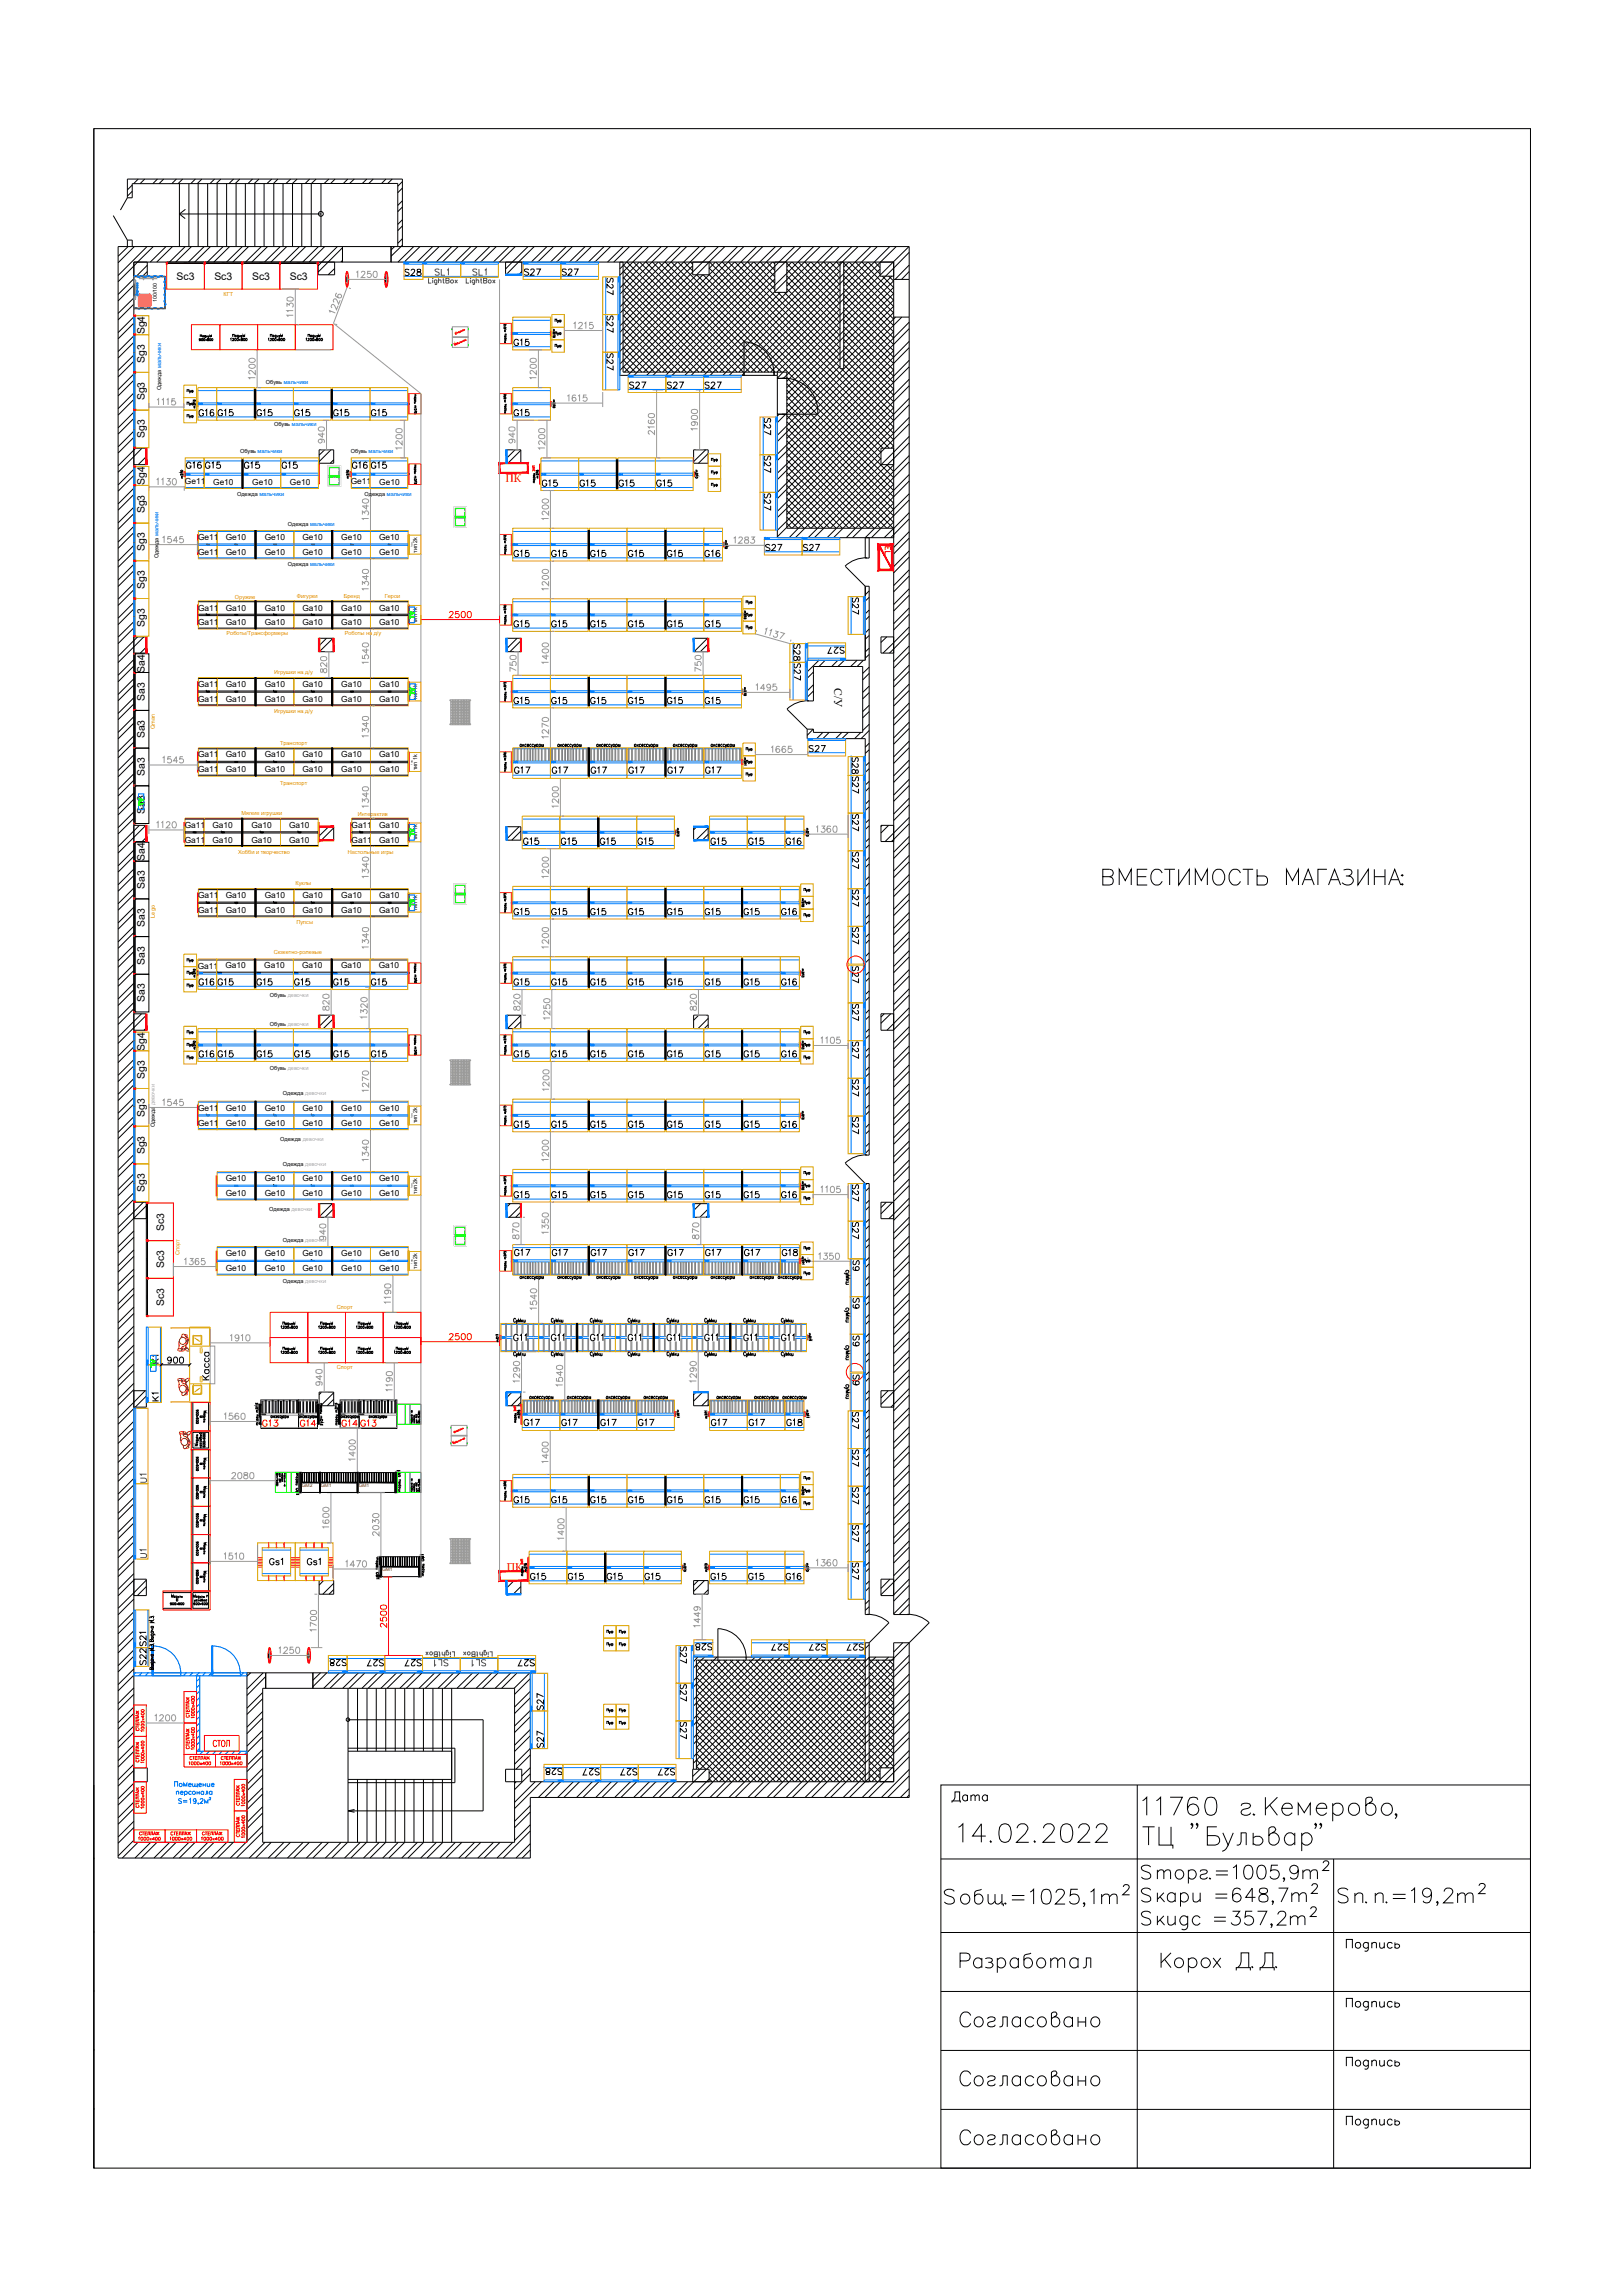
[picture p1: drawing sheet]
<svg xmlns="http://www.w3.org/2000/svg" width="297mm" height="420mm" viewBox="0 0 297 420" stroke-linecap="round" stroke-linejoin="round" font-family="sans-serif">
<defs><g id="words">
<text font-size="7.1" x="175" y="362.3">Разработал</text>
<g font-size="6.2">
<text x="201.1" y="163.3">ВМЕСТИМОСТЬ МАГАЗИНА:</text>
<text x="175" y="383.1">Согласовано</text>
<text x="175" y="394.1">Согласовано</text>
</g>
<text font-size="5.7" x="175" y="372.2">Согласовано</text>
<text font-size="5.3" x="173.2" y="331.3">Дата</text>
<g font-size="4.4">
<text x="113.6" y="55" transform="rotate(-90 113.6 55)">S27</text>
<text x="113.6" y="62.1" transform="rotate(-90 113.6 62.1)">S27</text>
<text x="113.6" y="68.8" transform="rotate(-90 113.6 68.8)">S27</text>
<text x="33.2" y="87.1">G16</text>
<text x="63.5" y="87.1">G16</text>
<text x="147.8" y="125.6" transform="rotate(-90 147.8 125.6)">S27</text>
<text x="150.6" y="121">S27</text>
<text x="93.1" y="130.2">G15</text>
<text x="107.2" y="130.2">G15</text>
<text x="113.9" y="130.2">G15</text>
<text x="121.4" y="130.2">G15</text>
<text x="128.1" y="130.2">G15</text>
<text x="94.9" y="155.9">G15</text>
<text x="102" y="155.9">G15</text>
<text x="109" y="155.9">G15</text>
<text x="115.7" y="155.9">G15</text>
<text x="129.1" y="155.9">G15</text>
<text x="136.2" y="155.9">G15</text>
<text x="107.2" y="181.7">G15</text>
<text x="113.9" y="181.7">G15</text>
<text x="135.1" y="181.7">G15</text>
<text x="142.2" y="181.7">G16</text>
<text x="93.1" y="207.8">G15</text>
<text x="107.2" y="207.8">G15</text>
<text x="113.9" y="207.8">G15</text>
<text x="121.4" y="207.8">G15</text>
<text x="128.1" y="207.8">G15</text>
<text x="135.1" y="207.8">G15</text>
<text x="142.2" y="207.8">G16</text>
<text x="54" y="262.5">G14</text>
<text x="61.7" y="262.5">G14</text>
<text x="65.3" y="262.5">G13</text>
<text x="127" y="305.5" transform="rotate(-90 127 305.5)">S27</text>
<text x="127" y="312.6" transform="rotate(-90 127 312.6)">S27</text>
<text x="127" y="319.6" transform="rotate(-90 127 319.6)">S27</text>
<text x="105.8" y="326.3">S27</text>
<text x="112.9" y="326.3">S27</text>
<text x="119.6" y="326.3">S27</text>
</g>
<g font-size="4.4" fill="#dda500">
<text x="36.7" y="87.1">G15</text>
<text x="43.7" y="87.1">G15</text>
<text x="50.8" y="87.1">G15</text>
<text x="39.2" y="181.7">G15</text>
<text x="46.2" y="181.7">G15</text>
<text x="52.9" y="181.7">G15</text>
<text x="60.3" y="181.7">G15</text>
<text x="67" y="181.7">G15</text>
</g>
<g font-size="4.4" fill="#989898">
<text x="147.8" y="122.1" transform="rotate(-90 147.8 122.1)">S28</text>
<text x="100.2" y="130.2">G15</text>
<text x="147.1" y="139">S27</text>
<text x="142.9" y="155.9">G16</text>
<text x="93.1" y="181.7">G15</text>
<text x="100.2" y="181.7">G15</text>
<text x="121.4" y="181.7">G15</text>
<text x="128.1" y="181.7">G15</text>
<text x="100.2" y="207.8">G15</text>
<text x="47.3" y="262.5">G13</text>
<text x="126.3" y="303.4">S28</text>
</g>
<g font-size="4.4" fill="#007fff">
<text x="24.7" y="272.7">U1</text>
<text x="24.7" y="286.5">U1</text>
</g>
<g font-size="4" fill="#545454">
<text x="73.4" y="51.5">S28</text>
<text x="73.4" y="306.2">S27</text>
</g>
<g font-size="4">
<text x="94.9" y="51.5">S27</text>
<text x="102" y="51.5">S27</text>
<text x="35.6" y="77.3">G16</text>
<text x="46.2" y="77.3">G15</text>
<text x="52.9" y="77.3">G15</text>
<text x="67" y="77.3">G15</text>
<text x="114.3" y="72.3">S27</text>
<text x="121.4" y="72.3">S27</text>
<text x="128.1" y="72.3">S27</text>
<text x="142.2" y="80.8" transform="rotate(-90 142.2 80.8)">S27</text>
<text x="142.2" y="87.8" transform="rotate(-90 142.2 87.8)">S27</text>
<text x="105.1" y="90.3">G15</text>
<text x="112.5" y="90.3">G15</text>
<text x="119.2" y="90.3">G15</text>
<text x="142.2" y="94.5" transform="rotate(-90 142.2 94.5)">S27</text>
<text x="146" y="102">S27</text>
<text x="93.1" y="103">G15</text>
<text x="107.2" y="103">G15</text>
<text x="113.9" y="103">G15</text>
<text x="121.4" y="103">G15</text>
<text x="128.1" y="103">G16</text>
<text x="158.4" y="113.6" transform="rotate(-90 158.4 113.6)">S27</text>
<text x="93.1" y="116.1">G15</text>
<text x="107.2" y="116.1">G15</text>
<text x="113.9" y="116.1">G15</text>
<text x="121.4" y="116.1">G15</text>
<text x="128.1" y="116.1">G15</text>
<text x="158.4" y="146.4" transform="rotate(-90 158.4 146.4)">S27</text>
<text x="158.4" y="160.2" transform="rotate(-90 158.4 160.2)">S27</text>
<text x="158.4" y="167.2" transform="rotate(-90 158.4 167.2)">S27</text>
<text x="93.1" y="168.6">G15</text>
<text x="107.2" y="168.6">G15</text>
<text x="113.9" y="168.6">G15</text>
<text x="121.4" y="168.6">G15</text>
<text x="128.1" y="168.6">G15</text>
<text x="135.1" y="168.6">G15</text>
<text x="142.2" y="168.6">G16</text>
<text x="158.4" y="173.9" transform="rotate(-90 158.4 173.9)">S27</text>
<text x="158.4" y="188" transform="rotate(-90 158.4 188)">S27</text>
<text x="35.6" y="194.7">G16</text>
<text x="46.2" y="194.7">G15</text>
<text x="52.9" y="194.7">G15</text>
<text x="60.3" y="194.7">G15</text>
<text x="93.1" y="194.7">G15</text>
<text x="107.2" y="194.7">G15</text>
<text x="113.9" y="194.7">G15</text>
<text x="121.4" y="194.7">G15</text>
<text x="128.1" y="194.7">G15</text>
<text x="135.1" y="194.7">G15</text>
<text x="142.2" y="194.7">G16</text>
<text x="158.4" y="201.8" transform="rotate(-90 158.4 201.8)">S27</text>
<text x="158.4" y="208.8" transform="rotate(-90 158.4 208.8)">S27</text>
<text x="93.1" y="220.5">G15</text>
<text x="107.2" y="220.5">G15</text>
<text x="113.9" y="220.5">G15</text>
<text x="121.4" y="220.5">G15</text>
<text x="128.1" y="220.5">G15</text>
<text x="135.1" y="220.5">G15</text>
<text x="142.2" y="220.5">G16</text>
<text x="158.4" y="227.9" transform="rotate(-90 158.4 227.9)">S27</text>
<text x="158.4" y="233.9" transform="rotate(-90 158.4 233.9)">S9</text>
<text x="158.4" y="240.6" transform="rotate(-90 158.4 240.6)">S9</text>
<text x="113.9" y="246.6">G11</text>
<text x="128.1" y="246.6">G11</text>
<text x="158.4" y="247.6" transform="rotate(-90 158.4 247.6)">S9</text>
<text x="30.3" y="257.5" transform="rotate(-90 30.3 257.5)">K1</text>
<text x="158.4" y="254.7" transform="rotate(-90 158.4 254.7)">S9</text>
<text x="158.4" y="262.8" transform="rotate(-90 158.4 262.8)">S27</text>
<text x="158.4" y="269.5" transform="rotate(-90 158.4 269.5)">S27</text>
<text x="93.1" y="276.2">G15</text>
<text x="107.2" y="276.2">G15</text>
<text x="113.9" y="276.2">G15</text>
<text x="121.4" y="276.2">G15</text>
<text x="128.1" y="276.2">G15</text>
<text x="135.1" y="276.2">G15</text>
<text x="142.2" y="276.2">G16</text>
<text x="158.4" y="276.6" transform="rotate(-90 158.4 276.6)">S27</text>
<text x="158.4" y="283.3" transform="rotate(-90 158.4 283.3)">S27</text>
<text x="96.3" y="290.3">G15</text>
<text x="103" y="290.3">G15</text>
<text x="110.1" y="290.3">G15</text>
<text x="117.1" y="290.3">G15</text>
<text x="129.1" y="290.3">G15</text>
<text x="136.2" y="290.3">G15</text>
<text x="27.9" y="302.7" transform="rotate(-90 27.9 302.7)">S21</text>
<text x="27.9" y="305.9" transform="rotate(-90 27.9 305.9)">S22</text>
<text x="140.4" y="303.4">S27</text>
<text x="147.1" y="303.4">S27</text>
<text x="154.2" y="303.4">S27</text>
<text x="66.3" y="306.2">S27</text>
<text x="93.8" y="306.2">S27</text>
<text x="100.5" y="314.3" transform="rotate(-90 100.5 314.3)">S27</text>
<text x="100.5" y="321" transform="rotate(-90 100.5 321)">S27</text>
</g>
<g font-size="4" fill="#989898">
<text x="93.1" y="64.6">G15</text>
<text x="60.3" y="77.3">G15</text>
<text x="93.1" y="77.3">G15</text>
<text x="98.4" y="90.3">G15</text>
<text x="139.3" y="102">S27</text>
<text x="100.2" y="103">G15</text>
<text x="100.2" y="116.1">G15</text>
<text x="158.4" y="153.5" transform="rotate(-90 158.4 153.5)">S27</text>
<text x="100.2" y="168.6">G15</text>
<text x="67" y="194.7">G15</text>
<text x="100.2" y="194.7">G15</text>
<text x="158.4" y="195.1" transform="rotate(-90 158.4 195.1)">S27</text>
<text x="100.2" y="220.5">G15</text>
<text x="158.4" y="221.2" transform="rotate(-90 158.4 221.2)">S27</text>
<text x="93.1" y="231.1">G17</text>
<text x="100.2" y="231.1">G17</text>
<text x="128.4" y="231.1">G17</text>
<text x="100.2" y="276.2">G15</text>
<text x="142.9" y="290.3">G16</text>
<text x="158.4" y="290.3" transform="rotate(-90 158.4 290.3)">S27</text>
</g>
<g font-size="4" fill="#0f0">
<text x="74.1" y="128.4">TV</text>
<text x="24.3" y="148.5">TV</text>
</g>
<g font-size="4" fill="#dda500">
<text x="93.1" y="142.9">G17</text>
<text x="100.2" y="142.9">G17</text>
<text x="107.2" y="142.9">G17</text>
<text x="114.3" y="142.9">G17</text>
<text x="121.4" y="142.9">G17</text>
<text x="128.4" y="142.9">G17</text>
<text x="158.4" y="142.9" transform="rotate(-90 158.4 142.9)">S28</text>
<text x="107.2" y="231.1">G17</text>
<text x="114.3" y="231.1">G17</text>
<text x="121.4" y="231.1">G17</text>
<text x="135.5" y="231.1">G17</text>
<text x="94.9" y="262.1">G17</text>
<text x="102" y="262.1">G17</text>
<text x="109" y="262.1">G17</text>
<text x="116.1" y="262.1">G17</text>
<text x="136.2" y="262.1">G17</text>
<text x="59.6" y="306.2">S28</text>
<text x="99.1" y="326">S28</text>
</g>
<text font-size="4" fill="#f00" x="158.4" y="181" transform="rotate(-90 158.4 181)">S27</text>
<g font-size="4" fill="#ff3f00">
<text x="142.2" y="231.1">G18</text>
<text x="129.5" y="262.1">G17</text>
<text x="143.2" y="262.1">G18</text>
</g>
<text font-size="4" fill="#007fff" x="135.1" y="246.6">G11</text>
<text font-size="3.5" fill="#f00" x="164" y="102.7" transform="rotate(-90 164 102.7)">EL</text>
<g font-size="3.5" fill="#0f0">
<text x="76.9" y="114.7" transform="rotate(-90 76.9 114.7)">TV</text>
<text x="76.9" y="154.2" transform="rotate(-90 76.9 154.2)">TV</text>
<text x="76.9" y="167.2" transform="rotate(-90 76.9 167.2)">TV</text>
<text x="29.6" y="251.5" transform="rotate(-90 29.6 251.5)">TV</text>
</g>
<text font-size="3.1" fill="#989898" x="100.5" y="62.4">Пуф</text>
<g font-size="2.1" fill="#f00">
<text x="92.5" y="88.3">ПК</text>
<text x="92.8" y="287.6">ПК</text>
</g>
<text font-size="2.1" x="152.7" y="126" transform="rotate(90 152.7 126)">С/У</text>
<g font-size="1.9">
<text x="32.3" y="51.3">Sc3</text>
<text x="39.2" y="51.3">Sc3</text>
<text x="46.1" y="51.3">Sc3</text>
<text x="53" y="51.3">Sc3</text>
<text x="26.5" y="61.2" transform="rotate(-90 26.5 61.2)">Sg4</text>
<text x="26.5" y="66.4" transform="rotate(-90 26.5 66.4)">Sg3</text>
<text x="26.5" y="73.3" transform="rotate(-90 26.5 73.3)">Sg3</text>
<text x="26.5" y="80.2" transform="rotate(-90 26.5 80.2)">Sg3</text>
<text x="26.5" y="88.8" transform="rotate(-90 26.5 88.8)">Sg4</text>
<text x="26.5" y="94" transform="rotate(-90 26.5 94)">Sg3</text>
<text x="26.5" y="100.9" transform="rotate(-90 26.5 100.9)">Sg3</text>
<text x="26.5" y="107.8" transform="rotate(-90 26.5 107.8)">Sg3</text>
<text x="26.5" y="114.7" transform="rotate(-90 26.5 114.7)">Sg3</text>
<text x="26.5" y="123.1" transform="rotate(-90 26.5 123.1)">Sa4</text>
<text x="26.5" y="128.3" transform="rotate(-90 26.5 128.3)">Sa3</text>
<text x="26.5" y="135.2" transform="rotate(-90 26.5 135.2)">Sa3</text>
<text x="26.5" y="142.1" transform="rotate(-90 26.5 142.1)">Sa3</text>
<text x="26.5" y="149" transform="rotate(-90 26.5 149)">Sa3</text>
<text x="26.5" y="157.6" transform="rotate(-90 26.5 157.6)">Sa4</text>
<text x="26.5" y="162.8" transform="rotate(-90 26.5 162.8)">Sa3</text>
<text x="26.5" y="169.7" transform="rotate(-90 26.5 169.7)">Sa3</text>
<text x="26.5" y="176.6" transform="rotate(-90 26.5 176.6)">Sa3</text>
<text x="26.5" y="183.5" transform="rotate(-90 26.5 183.5)">Sa3</text>
<text x="26.5" y="197.5" transform="rotate(-90 26.5 197.5)">Sg3</text>
<text x="26.5" y="192.4" transform="rotate(-90 26.5 192.4)">Sg4</text>
<text x="26.5" y="204.4" transform="rotate(-90 26.5 204.4)">Sg3</text>
<text x="26.5" y="211.3" transform="rotate(-90 26.5 211.3)">Sg3</text>
<text x="26.5" y="218.2" transform="rotate(-90 26.5 218.2)">Sg3</text>
<text x="30" y="225.3" transform="rotate(-90 30 225.3)">Sc3</text>
<text x="30" y="232.2" transform="rotate(-90 30 232.2)">Sc3</text>
<text x="30" y="239.1" transform="rotate(-90 30 239.1)">Sc3</text>
</g>
<g font-size="1.5">
<text x="33.9" y="88.7">Ge11</text>
<text x="39" y="88.7">Ge10</text>
<text x="46.2" y="88.7">Ge10</text>
<text x="53.1" y="88.7">Ge10</text>
<text x="64.2" y="88.7">Ge11</text>
<text x="69.4" y="88.7">Ge10</text>
<text x="36.3" y="98.9">Ge11</text>
<text x="36.3" y="101.6">Ge11</text>
<text x="41.3" y="98.9">Ge10</text>
<text x="41.3" y="101.6">Ge10</text>
<text x="48.5" y="98.9">Ge10</text>
<text x="48.5" y="101.6">Ge10</text>
<text x="55.4" y="98.9">Ge10</text>
<text x="55.4" y="101.6">Ge10</text>
<text x="62.5" y="98.9">Ge10</text>
<text x="62.5" y="101.6">Ge10</text>
<text x="69.4" y="98.9">Ge10</text>
<text x="69.4" y="101.6">Ge10</text>
<text x="36.3" y="111.8">Ga11</text>
<text x="41.3" y="111.8">Ga10</text>
<text x="48.5" y="111.8">Ga10</text>
<text x="55.4" y="111.8">Ga10</text>
<text x="62.5" y="111.8">Ga10</text>
<text x="69.4" y="111.8">Ga10</text>
<text x="36.3" y="114.5">Ga11</text>
<text x="41.3" y="114.5">Ga10</text>
<text x="48.5" y="114.5">Ga10</text>
<text x="55.4" y="114.5">Ga10</text>
<text x="62.5" y="114.5">Ga10</text>
<text x="69.4" y="114.5">Ga10</text>
<text x="36.3" y="125.8">Ga11</text>
<text x="41.3" y="125.8">Ga10</text>
<text x="48.5" y="125.8">Ga10</text>
<text x="55.4" y="125.8">Ga10</text>
<text x="62.5" y="125.8">Ga10</text>
<text x="69.4" y="125.8">Ga10</text>
<text x="36.3" y="128.5">Ga11</text>
<text x="41.3" y="128.5">Ga10</text>
<text x="48.5" y="128.5">Ga10</text>
<text x="55.4" y="128.5">Ga10</text>
<text x="62.5" y="128.5">Ga10</text>
<text x="69.4" y="128.5">Ga10</text>
<text x="36.3" y="138.7">Ga11</text>
<text x="36.3" y="141.4">Ga11</text>
<text x="41.3" y="138.7">Ga10</text>
<text x="41.3" y="141.4">Ga10</text>
<text x="48.5" y="138.7">Ga10</text>
<text x="48.5" y="141.4">Ga10</text>
<text x="55.4" y="138.7">Ga10</text>
<text x="55.4" y="141.4">Ga10</text>
<text x="62.5" y="138.7">Ga10</text>
<text x="62.5" y="141.4">Ga10</text>
<text x="69.4" y="138.7">Ga10</text>
<text x="69.4" y="141.4">Ga10</text>
<text x="33.8" y="151.6">Ga11</text>
<text x="33.8" y="154.3">Ga11</text>
<text x="38.9" y="151.6">Ga10</text>
<text x="38.9" y="154.3">Ga10</text>
<text x="46" y="151.6">Ga10</text>
<text x="46" y="154.3">Ga10</text>
<text x="52.9" y="151.6">Ga10</text>
<text x="52.9" y="154.3">Ga10</text>
<text x="64.3" y="151.6">Ga11</text>
<text x="64.3" y="154.3">Ga11</text>
<text x="69.4" y="151.6">Ga10</text>
<text x="69.4" y="154.3">Ga10</text>
<text x="36.3" y="164.4">Ga11</text>
<text x="36.3" y="167.2">Ga11</text>
<text x="41.3" y="164.4">Ga10</text>
<text x="41.3" y="167.2">Ga10</text>
<text x="48.5" y="164.4">Ga10</text>
<text x="48.5" y="167.2">Ga10</text>
<text x="55.4" y="164.4">Ga10</text>
<text x="55.4" y="167.2">Ga10</text>
<text x="62.5" y="164.4">Ga10</text>
<text x="62.5" y="167.2">Ga10</text>
<text x="69.4" y="164.4">Ga10</text>
<text x="69.4" y="167.2">Ga10</text>
<text x="36.2" y="177.3">Ga11</text>
<text x="41.3" y="177.3">Ga10</text>
<text x="48.4" y="177.3">Ga10</text>
<text x="55.3" y="177.3">Ga10</text>
<text x="62.4" y="177.3">Ga10</text>
<text x="69.3" y="177.3">Ga10</text>
<text x="36.3" y="203.4">Ge11</text>
<text x="41.3" y="203.4">Ge10</text>
<text x="48.5" y="203.4">Ge10</text>
<text x="55.4" y="203.4">Ge10</text>
<text x="62.5" y="203.4">Ge10</text>
<text x="69.4" y="203.4">Ge10</text>
<text x="36.3" y="206.1">Ge11</text>
<text x="41.3" y="206.1">Ge10</text>
<text x="48.5" y="206.1">Ge10</text>
<text x="55.4" y="206.1">Ge10</text>
<text x="62.5" y="206.1">Ge10</text>
<text x="69.4" y="206.1">Ge10</text>
<text x="41.3" y="216.3">Ge10</text>
<text x="41.3" y="219">Ge10</text>
<text x="48.5" y="216.3">Ge10</text>
<text x="48.5" y="219">Ge10</text>
<text x="55.4" y="216.3">Ge10</text>
<text x="55.4" y="219">Ge10</text>
<text x="62.5" y="216.3">Ge10</text>
<text x="62.5" y="219">Ge10</text>
<text x="69.4" y="216.3">Ge10</text>
<text x="69.4" y="219">Ge10</text>
<text x="41.3" y="230">Ge10</text>
<text x="41.3" y="232.7">Ge10</text>
<text x="48.5" y="230">Ge10</text>
<text x="48.5" y="232.7">Ge10</text>
<text x="55.4" y="230">Ge10</text>
<text x="55.4" y="232.7">Ge10</text>
<text x="62.5" y="230">Ge10</text>
<text x="62.5" y="232.7">Ge10</text>
<text x="69.4" y="230">Ge10</text>
<text x="69.4" y="232.7">Ge10</text>
</g>
<g font-size="1">
<text x="28.7" y="55.3" transform="rotate(-90 28.7 55.3)">100/100</text>
<text x="29.5" y="71.5" transform="rotate(-90 29.5 71.5)">Одежда мальчики</text>
<text x="48.7" y="70.3">Обувь мальчики</text>
<text x="43.9" y="82.9">Обувь мальчики</text>
<text x="50.2" y="78">Обувь мальчики</text>
<text x="64.2" y="82.9">Обувь мальчики</text>
<text x="43.4" y="90.7">Одежда мальчики</text>
<text x="66.7" y="90.7">Одежда мальчики</text>
<text x="52.7" y="96.4">Одежда мальчики</text>
<text x="76.4" y="101.2" transform="rotate(-90 76.4 101.2)">тип 2k</text>
<text x="29" y="102.2" transform="rotate(-90 29 102.2)">Одежда мальчики</text>
<text x="52.7" y="103.6">Одежда мальчики</text>
<text x="76.4" y="114.1" transform="rotate(-90 76.4 114.1)">тип 1k</text>
<text x="76.4" y="128.1" transform="rotate(-90 76.4 128.1)">тип 1k</text>
<text x="76.4" y="141" transform="rotate(-90 76.4 141)">тип 1k</text>
<text x="76.4" y="153.9" transform="rotate(-90 76.4 153.9)">тип 1k</text>
<text x="76.4" y="166.7" transform="rotate(-90 76.4 166.7)">тип 1k</text>
<text x="49.4" y="182.5">Обувь девочки</text>
<text x="49.4" y="187.8">Обувь девочки</text>
<text x="49.4" y="195.8">Обувь девочки</text>
<text x="51.8" y="200.5">Одежда девочки</text>
<text x="28.3" y="206.4" transform="rotate(-90 28.3 206.4)">Одежда</text>
<text x="51.3" y="208.8">Одежда девочки</text>
<text x="76.4" y="205.7" transform="rotate(-90 76.4 205.7)">тип 2k</text>
<text x="51.8" y="213.4">Одежда девочки</text>
<text x="49.3" y="221.7">Одежда девочки</text>
<text x="76.4" y="218.5" transform="rotate(-90 76.4 218.5)">тип 2k</text>
<text x="51.8" y="227.4">Одежда девочки</text>
<text x="76.4" y="232.3" transform="rotate(-90 76.4 232.3)">тип 2k</text>
<text x="51.8" y="234.8">Одежда девочки</text>
</g>
<g font-size="1" fill="#ff7f00">
<text x="40.9" y="54.2">КГТ</text>
<text x="43" y="109.6">Оружие</text>
<text x="54.3" y="109.5">Фигурки</text>
<text x="62.9" y="109.4">Бренд</text>
<text x="70.4" y="109.5">Герои</text>
<text x="41.5" y="116.3">Роботы/Трансформеры</text>
<text x="63.1" y="116.2">Роботы на д/у</text>
<text x="50.2" y="123.3">Игрушки на д/у</text>
<text x="50.2" y="130.5">Игрушки на д/у</text>
<text x="28.3" y="133.4" transform="rotate(-90 28.3 133.4)">Qman</text>
<text x="51.3" y="136.4">Транспорт</text>
<text x="51.3" y="143.7">Транспорт</text>
<text x="44.2" y="149.2">Мягкие игрушки</text>
<text x="65.5" y="149.4">Интерактив</text>
<text x="43.6" y="156.3">Хобби и творчество</text>
<text x="63.7" y="156.4">Настольные игры</text>
<text x="28.3" y="168" transform="rotate(-90 28.3 168)">Lego</text>
<text x="54.1" y="162.1">Куклы</text>
<text x="54.3" y="169.2">Пупсы</text>
<text x="50.1" y="174.7">Сюжетно-ролевые</text>
<text x="32.9" y="229.8" transform="rotate(-90 32.9 229.8)">Спорт</text>
<text x="61.7" y="239.6">Спорт</text>
<text x="61.7" y="250.5">Спорт</text>
</g>
<text font-size="1" fill="#f0f" x="28.3" y="202.3" transform="rotate(-90 28.3 202.3)">девочки</text>
<g font-size=".9" fill="#991b1e">
<text x="55.2" y="272.2">GM2</text>
<text x="58.7" y="272.2">GM1</text>
<text x="65.6" y="272.2">GM1</text>
<text x="69.9" y="287.7">GM1</text>
</g>
<g font-size=".3">
<text x="33.7" y="48.2">2250</text>
<text x="40.6" y="48.2">2250</text>
<text x="47.5" y="48.2">2250</text>
<text x="54.4" y="48.2">2250</text>
<text x="24.7" y="59.8" transform="rotate(-90 24.7 59.8)">2250</text>
<text x="24.7" y="65" transform="rotate(-90 24.7 65)">2250</text>
<text x="24.7" y="71.9" transform="rotate(-90 24.7 71.9)">2250</text>
<text x="24.7" y="78.8" transform="rotate(-90 24.7 78.8)">2250</text>
<text x="24.7" y="87.4" transform="rotate(-90 24.7 87.4)">2250</text>
<text x="24.7" y="92.6" transform="rotate(-90 24.7 92.6)">2250</text>
<text x="24.7" y="99.5" transform="rotate(-90 24.7 99.5)">2250</text>
<text x="75.5" y="100.2" transform="rotate(-90 75.5 100.2)">Торец</text>
<text x="24.7" y="106.4" transform="rotate(-90 24.7 106.4)">2250</text>
<text x="24.7" y="113.3" transform="rotate(-90 24.7 113.3)">2250</text>
<text x="75.5" y="113" transform="rotate(-90 75.5 113)">Торец</text>
<text x="24.7" y="121.7" transform="rotate(-90 24.7 121.7)">2250</text>
<text x="24.7" y="126.9" transform="rotate(-90 24.7 126.9)">2250</text>
<text x="75.5" y="127.1" transform="rotate(-90 75.5 127.1)">Торец</text>
<text x="24.7" y="133.8" transform="rotate(-90 24.7 133.8)">2250</text>
<text x="24.7" y="140.7" transform="rotate(-90 24.7 140.7)">2250</text>
<text x="75.5" y="140" transform="rotate(-90 75.5 140)">Торец</text>
<text x="24.7" y="147.6" transform="rotate(-90 24.7 147.6)">2250</text>
<text x="75.5" y="152.8" transform="rotate(-90 75.5 152.8)">Торец</text>
<text x="24.7" y="161.4" transform="rotate(-90 24.7 161.4)">2250</text>
<text x="24.7" y="156.2" transform="rotate(-90 24.7 156.2)">2250</text>
<text x="75.5" y="165.7" transform="rotate(-90 75.5 165.7)">Торец</text>
<text x="24.7" y="168.3" transform="rotate(-90 24.7 168.3)">2250</text>
<text x="24.7" y="175.2" transform="rotate(-90 24.7 175.2)">2250</text>
<text x="24.7" y="182.1" transform="rotate(-90 24.7 182.1)">2250</text>
<text x="24.7" y="190.9" transform="rotate(-90 24.7 190.9)">2250</text>
<text x="24.7" y="196.1" transform="rotate(-90 24.7 196.1)">2250</text>
<text x="24.7" y="203" transform="rotate(-90 24.7 203)">2250</text>
<text x="24.7" y="209.9" transform="rotate(-90 24.7 209.9)">2250</text>
<text x="75.5" y="204.7" transform="rotate(-90 75.5 204.7)">Торец</text>
<text x="24.7" y="216.8" transform="rotate(-90 24.7 216.8)">2250</text>
<text x="75.5" y="217.6" transform="rotate(-90 75.5 217.6)">Торец</text>
<text x="27" y="224" transform="rotate(-90 27 224)">2250</text>
<text x="27" y="230.9" transform="rotate(-90 27 230.9)">2250</text>
<text x="75.5" y="231.3" transform="rotate(-90 75.5 231.3)">Торец</text>
<text x="27" y="237.8" transform="rotate(-90 27 237.8)">2250</text>
</g>
</g></defs>
<g fill="none" stroke="#000" stroke-width=".18">
<path d="M17.2 23.6h262.9v373.3h-262.9zM17.2 23.6v373.3M24.2 33.9l-.9 .9M24.2 35l-.9 .9M25.3 32.8l-.8 .8M26.5 32.8l-.9 .8M28.8 32.8l-.8 .8M30 32.8l-.9 .8M32.3 32.8l-.9 .8M33.4 32.8l-.8 .8M35.8 32.8l-.9 .8M36.9 32.8l-.8 .8"/>
<path d="M39.3 32.8l-.9 .8M40.4 32.8l-.8 .8M42.7 32.8l-.8 .8M43.9 32.8l-.8 .8M46.2 32.8l-.8 .8M47.4 32.8l-.8 .8M49.7 32.8l-.8 .8M50.9 32.8l-.8 .8M53.2 32.8l-.8 .8M54.4 32.8l-.9 .8M56.7 32.8l-.8 .8M57.9 32.8l-.9 .8"/>
<path d="M60.2 32.8l-.9 .8M61.3 32.8l-.8 .8M63.7 32.8l-.8 .8M64.8 32.8l-.8 .8M67.1 32.8l-.8 .8M68.3 32.8l-.8 .8M70.6 32.8l-.8 .8M71.8 32.8l-.8 .8M73.6 33.2l-.8 .9M73.6 36.8l-.8 .8M73.6 34.4l-.8 .9M73.6 37.9l-.8 .8"/>
<path d="M23.4 45.1l-1.8 1.8M24.5 51l-2.9 2.9M24.5 54.5l-2.9 2.9M24.5 58l-2.9 2.9M24.5 52.2l-2.9 2.9M24.5 55.7l-2.9 2.9M24.5 59.2l-2.9 2.8M24.6 45.1l-3 3M26.9 45.1l-5.3 5.3M27 48.6l-2 2M27 49.7l-.9 .9M28.1 45.1l-6.5 6.5"/>
<path d="M30.4 45.1l-2.9 2.9M31.6 45.1l-2.9 2.9M33.9 45.1l-2.9 2.9M35 45.1l-2.8 2.9M37.4 45.1l-2.9 2.9M38.5 45.1l-2.9 2.9M40.8 45.1l-2.8 2.9M42 45.1l-2.9 2.9M44.4 45.1l-2.9 2.9M45.5 45.1l-2.9 2.9M47.8 45.1l-2.9 2.9M49 45.1l-2.9 2.9"/>
<path d="M51.3 45.1l-2.9 2.9M52.5 45.1l-2.9 2.9M54.8 45.1l-2.9 2.9M56 45.1l-2.9 2.9M58.3 45.1l-2.9 2.9M59.4 45.1l-2.8 2.9M61.2 49.2l-1.1 1.1M61.8 45.1l-3.6 3.6M62.7 45.4l-4.5 4.4M62.7 47.7l-.3 .3M63.4 51.4h.1M63.4 51.1h.1"/>
<path d="M63.4 51.4v.1h.1M63.4 50.8v.2l.1-.1M63.5 51.2l-.1 .1 .1-.1M63.5 50.8l-.1 .1M70.6 51.4h.1M70.6 51.1h.1M70.6 51.4v.1M70.6 50.8l.1 .2-.1-.1M70.7 51.2l-.1 .1v-.1M70.7 50.8l-.1 .1M72.2 45.1l-.6 .7M73.6 44.9l-2 2"/>
<path d="M73.6 40.2l-.8 .9M73.6 43.7l-.8 .8M73.6 41.4l-.8 .8M75.7 45.1l-2.9 2.9M76.9 45.1l-2.9 2.9M79.2 45.1l-2.9 2.9M80.4 45.1l-2.9 2.9M82.7 45.1l-2.9 2.9M83.8 45.1l-2.8 2.9M86.2 45.1l-2.9 2.9M87.3 45.1l-2.9 2.9M89.6 45.1l-2.8 2.9"/>
<path d="M90.8 45.1l-2.8 2.9M93.2 45.1l-2.9 2.9M94.3 45.1l-2.9 2.9M96.6 45.1l-4.1 4.1M97.8 45.1l-5.2 5.2M100.1 45.1l-2.9 2.9M101.3 45.1l-2.9 2.9M103.6 45.1l-2.9 2.9M104.8 45.1l-2.9 2.9M107.1 45.1l-2.9 2.9M108.2 45.1l-2.8 2.9M110.6 45.1l-2.9 2.9"/>
<path d="M111.7 45.1l-2.8 2.9M114.1 45.1l-2.9 2.9M115.2 45.1l-2.9 2.9M117.5 45.1l-2.8 2.9M118.7 45.1l-2.9 2.9M121 45.1l-2.9 2.9M122.2 45.1l-2.9 2.9M124.5 45.1l-2.8 2.9M125.7 45.1l-2.9 2.9M128 45.1l-2.9 2.9M129.1 45.1l-2.8 2.9M131.5 45.1l-4.7 4.7"/>
<path d="M132.7 45.1l-5.2 5.2M135 45.1l-2.9 2.9M136.1 45.1l-2.8 2.9M138.5 45.1l-2.9 2.9M139.6 45.1l-2.8 2.9M141.9 45.1l-2.8 2.9M143.1 45.1l-2.9 2.9M144 50.1l-2.2 2.1M144 51.2l-2.2 2.2M145.4 45.1l-3.6 3.6M146.6 45.1l-4.8 4.8M148.9 45.1l-2.9 2.9"/>
<path d="M150.1 45.1l-2.9 2.9M152.4 45.1l-2.9 2.9M153.6 45.1l-2.9 2.9M154.4 50.1l-.7 .7M154.4 53.6l-.7 .6M154.4 57l-.7 .7M154.4 51.2l-.7 .7M154.4 54.7l-.7 .7M154.4 58.2l-.7 .7M155.9 45.1l-2.9 2.9M157 45.1l-3.3 3.3M159.4 45.1l-2.9 2.9"/>
<path d="M160.6 45.1l-2.9 2.9M162.8 45.1l-2.8 2.9M163.9 58.1l-.3 .3M164 45.1l-2.9 3M165 58.1l-1.4 1.4M166.4 45.1l-5.3 5.3M166.4 48.5l-2.6 2.7M166.4 59l-2.8 2.9M166.4 46.2l-4.3 4.4M166.4 49.7l-1.4 1.5M24.5 61.5l-2.9 2.9M24.5 65l-2.9 2.8"/>
<path d="M24.5 68.5l-2.9 2.8M24.5 71.9l-2.9 2.9M24.5 75.5l-2.9 2.8M24.5 78.9l-2.9 2.9M24.5 62.7l-2.9 2.8M24.5 66.1l-2.9 2.9M24.5 69.6l-2.9 2.9M24.5 73.1l-2.9 2.9M24.5 76.6l-2.9 2.9M36.6 61.7v-.4h.3v.4M36.7 62.1l-.1 .1-.2-.1 .2-.1a.21 .21 0 0 1 .1 .2 .21 .21 0 0 1-.2 .2v-.1M37.6 62.1l.2 .3"/>
<path d="M37.7 61.5l-.2-.1-.1 .2 .1 .1h.2M37.7 61.4l-.1 .4h-.1M37.8 61.4v.3l.2-.1M37.8 62.1l-.2 .3M38 62l.2 .2v.2h-.2l-.1-.2 .3-.1v-.1zM38 61.4v.3M38.1 61.4l.1 .3 .1-.3M38.2 61.7l-.1 .1M38.4 61.7v-.3l.2 .3 .1-.3v.3M42.2 62l.1-.1v.5M42.6 61.7v-.5h.3v.5M42.6 62l.1-.1 .1 .2-.3 .3h.3"/>
<path d="M43.6 61.4h-.1l-.1 .1 .1 .2 .1-.1M43.6 61.4v.4h-.1M43.8 62.1l.2 .3M43.8 61.4v.3l.2-.1M44 62.1l-.2 .3M44 61.4v.3M44.1 61.4l.2 .3 .1-.3M44.1 61.9l.3 .3v.2h-.3v-.2l.3-.2zM44.3 61.7l-.2 .1M44.5 61.7v-.3l.1 .2 .2-.2v.3M49.1 62l.1-.1v.5M49.5 61.7v-.5h.3v.5"/>
<path d="M49.5 62l.1-.1 .1 .2-.3 .3h.3M50.5 61.4h-.1l-.1 .1 .1 .2 .1-.1M50.5 61.4v.4h-.1M50.7 62.1l.2 .3M50.7 61.4v.3l.2-.1M50.9 61.4v.3M50.9 62.1l-.2 .3M51 61.4l.2 .3 .1-.3M51 61.9l.3 .3v.2h-.3v-.2l.3-.2zM51.2 61.7l-.2 .1M51.4 61.7v-.3l.1 .2 .2-.2v.3M56 62l.1-.1v.5"/>
<path d="M56.4 61.7v-.5h.3v.5M56.4 62l.1-.1 .1 .2-.3 .3h.3M57.4 61.4h-.1l-.1 .1 .1 .2 .1-.1M57.4 61.4v.4h-.1M57.6 62.1l.2 .3M57.6 61.4v.3l.2-.1M57.8 61.4v.3M57.8 62.1l-.2 .3M57.9 61.4l.2 .3 .1-.3M57.9 61.9l.3 .3v.2h-.3v-.2l.3-.2zM58.1 61.7l-.2 .1M58.3 61.7v-.3l.1 .2 .2-.2v.3"/>
<path d="M136.2 68.3l-.4 .4M143.3 68.1l-1 1.1M143.8 75.8l-1.5 1.6M144 77.9l-1.7 1.8M144 68.6l-.6 .7M144 79.1l-1.7 1.7M154.4 60.6l-.7 .6M154.4 64l-.7 .7M154.4 61.7l-.7 .7M154.4 65.2l-.7 .6M166.4 62.5l-2.8 2.9M166.4 66l-2.8 2.8"/>
<path d="M166.4 69.4l-2.8 2.9M166.4 73l-2.8 2.8M166.4 76.4l-2.8 2.9M166.4 79.9l-5.1 5.2M166.4 60.2l-2.8 2.8M166.4 63.6l-2.8 2.9M166.4 67.2l-2.8 2.8M166.4 70.6l-2.8 2.9M166.4 74.1l-2.8 2.9M166.4 77.6l-2.8 2.8M24.5 85.9l-2.9 2.9M24.5 89.4l-2.9 2.9"/>
<path d="M24.5 92.9l-2.9 2.8M24.5 96.4l-2.9 2.8M24.5 99.8l-2.9 2.9M24.5 80.1l-2.9 2.8M24.5 87.1l-2.9 2.8M24.5 90.5l-2.9 2.9M24.5 94l-2.9 2.9M24.5 97.5l-2.9 2.9M24.8 82.1l-3.2 3.2M26 82.1l-4.4 4.4M26.8 83.6l-1.5 1.5M26.8 84.8l-.3 .3"/>
<path d="M59.4 82.4l-1 .9M60.6 82.4l-2.2 2.1M61.1 84.2l-.7 .6M94.3 82.4l-1.6 1.5M95.3 84.8h.1M95.3 82.4l-2.4 2.4M129.1 82.4l-2.2 2.1M129.6 83l-1.8 1.8M144 81.4l-1.7 1.8M144 84.9l-1.7 1.7M144 88.4l-1.7 1.7M144 91.9l-1.7 1.7"/>
<path d="M144 95.4l-1.7 1.7M144 82.6l-1.7 1.7M144 86.1l-1.7 1.7M144 89.5l-1.7 1.8M144 93.1l-1.7 1.7M144 96.5l-1.7 1.8M146.1 96.7l-1.7 1.7M147.3 96.7l-1.7 1.7M149.6 96.7l-1.7 1.7M150.8 96.7l-1.8 1.7M153.1 96.7l-1.7 1.7M154.3 96.7l-1.7 1.7"/>
<path d="M156.6 96.7l-1.7 1.7M157.8 96.7l-1.8 1.7M160.1 96.7l-1.7 1.7M161.2 96.7l-1.7 1.7M162 82.1l-.8 .7M166.4 93.9l-4.6 4.5M166.4 95l-3.4 3.4M166.4 83.4l-2.8 2.9M166.4 86.9l-2.8 2.9M166.4 90.4l-2.8 2.8M166.4 97.3l-2.8 2.9M166.4 81.1l-4 4"/>
<path d="M166.4 84.6l-2.8 2.8M166.4 88.1l-2.8 2.8M166.4 91.5l-2.8 2.9M166.4 98.5l-2.8 2.9M24.5 103.3l-2.9 2.9M24.5 106.8l-2.9 2.9M24.5 110.3l-2.9 2.9M24.5 113.8l-2.9 2.8M24.5 101l-2.9 2.9M24.5 104.5l-2.9 2.9M24.5 108l-2.9 2.8M24.5 111.5l-2.9 2.9"/>
<path d="M24.5 114.9l-2.9 2.9M25.2 116.6l-3.6 3.6M26.3 116.6l-4.7 4.7M26.8 118.5l-1.1 1.1M59.8 116.9l-1.4 1.3M60.9 116.9l-2.5 2.4M61.1 119.1l-.3 .2M94.6 116.9l-1.9 1.9M95.3 117.3l-2 2M129.5 116.9l-2.5 2.4M129.6 117.9l-1.4 1.4M159.1 115.2l-.7 .7"/>
<path d="M159.1 118.7l-.7 .7M159.1 116.3l-.7 .7M159.1 119.8l-.7 .7M162.3 116.6l-1.1 1M166.4 100.9l-2.8 2.8M166.4 104.3l-2.8 2.9M166.4 107.8l-2.8 2.9M166.4 111.3l-2.8 2.9M166.4 114.8l-4.8 4.8M166.4 112.5l-2.8 2.8M166.4 118.3l-2.8 2.8M166.4 102l-2.8 2.9"/>
<path d="M166.4 105.5l-2.8 2.8M166.4 109l-2.8 2.9M166.4 115.9l-3.6 3.7M166.4 119.4l-2.8 2.9M24.5 120.7l-2.9 2.9M24.5 124.3l-2.9 2.8M24.5 127.7l-2.9 2.9M24.5 131.2l-2.9 2.9M24.5 134.7l-2.9 2.9M24.5 138.2l-2.9 2.9M24.5 121.9l-2.9 2.9M24.5 125.4l-2.9 2.9"/>
<path d="M24.5 128.9l-2.9 2.9M24.5 132.4l-2.9 2.9M24.5 135.9l-2.9 2.8M24.5 139.3l-2.9 2.9M148.8 133.5l-1.1 1.1M148.9 126.5l-1.2 1.1M149.9 120.9l-2.2 2.1M154.1 134.1l-1.2 1.1M155.3 134.1l-1.2 1.1M157.6 134.1l-1.2 1.1M158 120.9l-1.1 1.1M159.1 122.1l-1.2 1.2"/>
<path d="M159.1 125.6l-1.2 1.2M159.1 129.1l-1.2 1.2M159.1 132.6l-1.2 1.1M159.1 136.1l-.7 .7M159.1 123.3l-1.2 1.2M159.1 126.8l-1.2 1.1M159.1 130.3l-1.2 1.1M159.1 133.7l-1.5 1.5M166.4 121.8l-2.8 2.8M166.4 125.2l-2.8 2.9M166.4 128.7l-2.8 2.9M166.4 132.2l-2.8 2.9"/>
<path d="M166.4 135.7l-2.8 2.9M166.4 139.2l-2.8 2.8M166.4 122.9l-2.8 2.9M166.4 126.4l-2.8 2.9M166.4 129.9l-2.8 2.9M166.4 133.4l-2.8 2.8M166.4 136.9l-2.8 2.9M24.5 141.7l-2.9 2.8M24.5 145.2l-2.9 2.9M24.5 148.6l-2.9 2.9M24.5 155.6l-2.9 2.9M24.5 159.1l-2.9 2.9"/>
<path d="M24.5 142.8l-2.9 2.9M24.5 146.3l-2.9 2.9M24.5 149.8l-2.9 2.9M24.5 156.8l-2.9 2.9M25.5 151.1l-3.9 3.9M26.7 151.1l-5.1 5.1M26.8 153.3l-.8 .8M60.1 151.4l-1.7 1.6M61.1 151.6l-2.3 2.2M95 151.4l-2.3 2.2M127.5 151.4l-.6 .5M129.6 151.6l-2.2 2.2"/>
<path d="M161.5 151.1l-.3 .2M162.6 151.1l-1.4 1.4M166.4 142.7l-2.8 2.9M166.4 146.1l-2.8 2.9M166.4 149.7l-4.4 4.4M166.4 147.3l-2.8 2.9M166.4 153.1l-2.8 2.9M166.4 156.6l-2.8 2.9M166.4 140.3l-2.8 2.9M166.4 143.8l-2.8 2.9M166.4 150.8l-3.3 3.3M166.4 154.3l-2.8 2.9"/>
<path d="M166.4 157.8l-2.8 2.9M24.5 162.6l-2.9 2.9M24.5 166.1l-2.9 2.9M24.5 169.6l-2.9 2.8M24.5 173.1l-2.9 2.8M24.5 176.5l-2.9 2.9M24.5 160.3l-2.9 2.9M24.5 163.8l-2.9 2.8M24.5 167.2l-2.9 2.9M24.5 170.7l-2.9 2.9M24.5 174.2l-2.9 2.9M24.5 177.7l-2.9 2.9"/>
<path d="M166.4 160.1l-2.8 2.9M166.4 163.6l-2.8 2.9M166.4 167.1l-2.8 2.8M166.4 170.6l-2.8 2.9M166.4 174l-2.8 2.9M166.4 177.5l-2.8 2.9M166.4 161.3l-2.8 2.8M166.4 164.7l-2.8 2.9M166.4 168.2l-2.8 2.9M166.4 171.7l-2.8 2.9M166.4 175.2l-2.8 2.9M166.4 178.7l-2.8 2.9"/>
<path d="M24.5 180l-2.9 2.9M24.5 183.5l-2.9 2.9M24.5 190.5l-2.9 2.9M24.5 194l-2.9 2.9M24.5 197.5l-2.9 2.8M24.5 181.2l-2.9 2.9M24.5 184.7l-2.9 2.9M24.5 191.7l-2.9 2.8M24.5 195.1l-2.9 2.9M24.5 198.6l-2.9 2.9M25.9 185.6l-4.3 4.3M26.8 188.2l-.4 .4"/>
<path d="M26.8 185.9l-5.2 5.1M60.5 185.9l-2.1 2M61.1 186.5l-1.9 1.8M93 185.9l-.3 .3M95.3 185.9l-2.4 2.4M95.3 187l-1.2 1.3M127.9 185.9l-1 .9M129.6 186.5l-1.9 1.8M129.6 187.6l-.7 .7M161.8 185.6l-.6 .6M163 185.6l-1.8 1.7M166.4 181l-2.8 2.9"/>
<path d="M166.4 184.5l-4.1 4.1M166.4 188l-2.8 2.9M166.4 191.5l-2.8 2.9M166.4 195l-2.8 2.8M166.4 198.4l-2.8 2.9M166.4 182.2l-2.8 2.9M166.4 185.7l-2.9 2.9M166.4 189.2l-2.8 2.8M166.4 192.6l-2.8 2.9M166.4 196.1l-2.8 2.9M166.4 199.6l-2.8 2.9M24.5 200.9l-2.9 2.9"/>
<path d="M24.5 204.4l-2.9 2.9M24.5 207.9l-2.9 2.9M24.5 211.4l-2.9 2.9M24.5 214.9l-2.9 2.9M24.5 218.4l-2.9 2.8M24.5 202.1l-2.9 2.9M24.5 205.6l-2.9 2.9M24.5 209.1l-2.9 2.8M24.5 212.6l-2.9 2.8M24.5 216l-2.9 2.9M24.5 219.6l-2.9 2.8M159.1 210.5l-.7 .7"/>
<path d="M166.4 201.9l-2.8 2.9M166.4 205.4l-2.8 2.9M166.4 208.9l-2.8 2.9M166.4 212.4l-2.8 2.9M166.4 215.9l-2.8 2.9M166.4 219.4l-3.7 3.7M166.4 203.1l-2.8 2.9M166.4 206.6l-2.8 2.9M166.4 210.1l-2.8 2.9M166.4 213.5l-2.8 2.9M166.4 217.1l-2.8 2.8M24.5 225.4l-2.9 2.8"/>
<path d="M24.5 228.8l-2.9 2.9M24.5 232.3l-2.9 2.9M24.5 235.8l-2.9 2.9M24.5 239.3l-2.9 2.9M24.5 226.5l-2.9 2.9M24.5 230l-2.9 2.9M24.5 233.5l-2.9 2.9M24.5 237l-2.9 2.8M26.2 220.1l-4.6 4.6M26.8 223l-.1 .1M26.8 220.7l-5.2 5.2M58.5 220.4l-.1 .1"/>
<path d="M60.8 220.4l-2.4 2.4M61.1 221.3l-1.6 1.6M95.3 220.7l-2.1 2.2M95.3 221.9l-.9 1M129.6 221.3l-1.5 1.6M129.6 222.5l-.4 .4M159.1 234.9l-.7 .7M162.2 220.1l-1 1M163.4 220.1l-2.2 2.1M166.4 222.9l-2.8 2.8M166.4 226.3l-2.8 2.9M166.4 229.8l-2.8 2.9"/>
<path d="M166.4 233.3l-2.8 2.9M166.4 236.8l-2.8 2.9M166.4 220.5l-2.8 2.9M166.4 224l-2.8 2.9M166.4 227.5l-2.8 2.9M166.4 231l-2.8 2.9M166.4 234.5l-2.8 2.8M166.4 238l-2.8 2.8M24.5 242.8l-2.9 2.9M24.5 246.3l-2.9 2.8M24.5 249.7l-2.9 2.9M24.5 253.3l-2.9 2.8"/>
<path d="M24.5 240.5l-2.9 2.8M24.5 243.9l-2.9 2.9M24.5 247.4l-2.9 2.9M24.5 250.9l-2.9 2.9M24.5 254.4l-2.9 2.9M24.5 257.9l-2.9 2.8M26.6 254.6l-5 5M26.8 255.6l-2 2M51.4 242.8h.1v.4M51.4 247.5l.1-.1v.4M51.8 242.5v-.5h.3v.5M51.8 242.9v-.1h.2l-.2 .4h.3"/>
<path d="M51.8 247.1v-.5h.3v.5M51.8 247.5v-.1h.2l-.2 .4h.3M52.9 242.4a.15 .15 0 0 1-.2 .1 .15 .15 0 0 1-.1-.2 .15 .15 0 0 1 .2-.1l.1 .3-.3 .1M52.9 246.9h-.3v.2l.3-.1M52.9 246.8l-.1 .4h-.2M53 242.9l.2 .3M53 247.5l.2 .3M53 242.2v.3l.2-.1M53 246.8v.3l.2-.1M53.2 242.9l-.2 .3M53.2 247.5l-.2 .3M53.2 242.2v.3"/>
<path d="M53.2 246.8v.3M53.3 242.2l.2 .3 .1-.3M53.3 246.8l.2 .3 .1-.3M53.4 242.8l.2 .2-.1 .2-.2-.2 .3-.2zM53.4 247.4l.2 .3v.1h-.2l-.1-.1 .3-.2v-.1zM53.5 242.5l-.2 .1M53.5 247.1l-.2 .1M53.7 242.5v-.3l.1 .2 .2-.2v.3M53.7 247.1v-.3l.1 .2 .2-.2v.3M58.3 242.8h.1v.4M58.3 247.5l.1-.1v.4M58.7 242.5v-.5h.3v.5"/>
<path d="M58.7 242.9v-.1h.2l-.2 .4h.3M58.7 247.1v-.5h.3v.5M58.7 247.5v-.1h.2l-.2 .4h.3M58.9 254.9l-.5 .4M59.8 242.4a.15 .15 0 0 1-.2 .1 .15 .15 0 0 1-.1-.2 .15 .15 0 0 1 .2-.1l.1 .3-.3 .1M59.8 246.9h-.3v.2l.3-.1M59.8 246.8l-.1 .4h-.2M59.9 242.9l.2 .3M59.9 247.5l.2 .3M59.9 242.2v.3l.2-.1M59.9 246.8v.3l.2-.1M60.1 242.9l-.2 .3"/>
<path d="M60.1 247.5l-.2 .3M60.1 242.2v.3M60.1 246.8v.3M60.2 242.2l.2 .3 .1-.3M60.2 246.8l.2 .3 .1-.3M60.3 242.8l.2 .2-.1 .2-.2-.2 .3-.2zM60.3 247.4l.2 .3v.1h-.2l-.1-.1 .3-.2v-.1zM60.4 242.5l-.2 .1M60.4 247.1l-.2 .1M60.6 242.5v-.3l.1 .2 .2-.2v.3M60.6 247.1v-.3l.1 .2 .2-.2v.3M61.1 255l-2.4 2.4"/>
<path d="M61.1 256.2l-1.2 1.2M65.2 242.8h.1v.4M65.2 247.5l.1-.1v.4M65.6 242.5v-.5h.3v.5M65.6 242.9v-.1h.2l-.2 .4h.3M65.6 247.1v-.5h.3v.5M65.6 247.5v-.1h.2l-.2 .4h.3M66.7 242.4a.15 .15 0 0 1-.2 .1 .15 .15 0 0 1-.1-.2 .15 .15 0 0 1 .2-.1l.1 .3-.3 .1M66.7 246.9h-.3v.2l.3-.1M66.7 246.8l-.1 .4h-.2M66.8 242.9l.2 .3M66.8 247.5l.2 .3"/>
<path d="M66.8 242.2v.3l.2-.1M66.8 246.8v.3l.2-.1M67 242.9l-.2 .3M67 247.5l-.2 .3M67 242.2v.3M67 246.8v.3M67.1 242.2l.2 .3 .1-.3M67.1 246.8l.2 .3 .1-.3M67.2 242.8l.2 .2-.1 .2-.2-.2 .3-.2zM67.2 247.4l.2 .3v.1h-.2l-.1-.1 .3-.2v-.1zM67.3 242.5l-.2 .1M67.3 247.1l-.2 .1"/>
<path d="M67.5 242.5v-.3l.1 .2 .2-.2v.3M67.5 247.1v-.3l.1 .2 .2-.2v.3M72.1 242.8h.1v.4M72.1 247.5l.1-.1v.4M72.5 242.9v-.1h.2l-.2 .4h.3M72.5 247.5v-.1h.2l-.2 .4h.3M72.5 242.5v-.5h.3v.5M72.5 247.1v-.5h.3v.5M73.6 242.4a.15 .15 0 0 1-.2 .1 .15 .15 0 0 1-.1-.2 .15 .15 0 0 1 .2-.1l.1 .3-.3 .1M73.6 246.9h-.3v.2l.3-.1M73.6 246.8l-.1 .4h-.2M73.7 242.9l.2 .3"/>
<path d="M73.7 247.5l.2 .3M73.7 242.2v.3l.2-.1M73.7 246.8v.3l.2-.1M73.9 242.9l-.2 .3M73.9 247.5l-.2 .3M73.9 242.2v.3M73.9 246.8v.3M74 242.2l.2 .3 .1-.3M74 246.8l.2 .3 .1-.3M74.1 242.8l.2 .2-.1 .2-.2-.2 .3-.2zM74.1 247.4l.2 .3v.1h-.2l-.1-.1 .3-.2-.1-.1zM74.2 242.5l-.2 .1"/>
<path d="M74.2 247.1l-.2 .1M74.4 242.5v-.3l.1 .2 .2-.2v.3M74.4 247.1v-.3l.1 .2 .2-.2v.3M75.3 259.5h.2M75.3 259.2h.2M75.3 259.4h.2M75.3 259h.2M75.3 258.5h.2M75.3 258.6h.2M75.3 258.2h.2M75.3 259v.1l.1-.1M75.3 258.2v.2l.1-.2"/>
<path d="M75.3 259.8l.1-.1v.2M75.3 259.8v-.1v.2M75.4 259.5l.1 .1h-.2M75.4 258.5v.1M75.4 259.2v.2M75.7 259.3h.2M75.7 259.1l.2 .1M75.8 259.5v.1v-.1M75.8 259.3v.1h.1l-.1-.1M75.8 259.7v.2l-.1-.1 .1-.1v.2M75.9 260h-.2l.2 .1M75.9 259.1l-.2 .1"/>
<path d="M76.1 259.2v.1h.3l-.1-.1M76.1 258.9l.1 .2h.2l-.1-.2M76.3 259.9l-.1 .2v-.2h.2M76.3 259.4v.2M76.4 259.4l-.3 .1 .3 .1M76.5 258.4h.4M76.6 259.2l.1 .2v-.2h.1v.2M76.6 258.8v.1l.1-.1h.2v.1h-.2zM76.7 258.5v.2l-.1-.1 .2-.1v.1M76.7 259.7l.2 .2M76.7 259l.2 .1M76.8 259.9v.2l-.2-.1h.3"/>
<path d="M76.9 259.6l-.3-.1v.1M76.9 259.7l-.2 .2M76.9 259l-.2 .1M93.7 254.9l-1 1M94.4 241.5l-.1-.1a.38 .38 0 0 0-.3 .3 .38 .38 0 0 0 .3 .4l.1-.2M94.4 247.7l-.1-.1a.19 .19 0 0 0-.2-.1 .19 .19 0 0 0-.1 .2l.1 .5 .3-.2M94.5 241.6l.1 .5 .2-.5M94.5 247.7l.1 .5 .2-.5M94.6 242.1l-.2 .2M94.6 248.2l-.2 .2M94.8 244.6a.46 .46 0 0 0-.6-.3 .46 .46 0 0 0-.2 .7 .41 .41 0 0 0 .4 .5 .41 .41 0 0 0 .4-.5h-.2M94.9 242.1v-.5l.2 .3 .1-.3v.5"/>
<path d="M94.9 248.2v-.5l.2 .4 .1-.4v.5M95.2 244.5l.2-.2v1.2M95.3 255.6l-1.7 1.8M95.3 256.8l-.6 .6M95.4 241.6v.5M95.4 247.7v.5M95.5 241.8l.2 .3M95.5 247.9l.2 .3M95.7 241.6l-.3 .3M95.7 247.7l-.3 .3M95.9 241.6v.4l.2-.1M95.9 247.7v.5h.1l.1-.2"/>
<path d="M96 244.5l.3-.2v1.2M96.1 241.6v.5M96.1 247.7v.5M101.3 241.5l-.1-.1a.38 .38 0 0 0-.3 .3 .38 .38 0 0 0 .3 .4l.1-.2M101.3 247.7l-.1-.1a.19 .19 0 0 0-.2-.1 .19 .19 0 0 0-.1 .2l.1 .5 .3-.2M101.4 241.6l.1 .5 .2-.5M101.4 247.7l.1 .5 .2-.5M101.5 242.1l-.2 .2M101.5 248.2l-.2 .2M101.8 244.6a.5 .5 0 0 0-.8-.2 .5 .5 0 0 0 0 .8 .41 .41 0 0 0 .4 .3 .41 .41 0 0 0 .4-.5h-.3M101.8 242.1v-.5l.2 .3 .1-.3v.5M101.8 248.2v-.5l.2 .4 .1-.4v.5"/>
<path d="M102.1 244.5l.2-.2v1.2M102.3 241.6v.5M102.3 247.7v.5M102.4 241.8l.2 .3M102.4 247.9l.2 .3M102.6 241.6l-.3 .3M102.6 247.7l-.3 .3M102.8 241.6v.4l.2-.1M102.8 247.7v.5h.1l.1-.2M102.9 244.5l.3-.2v1.2M103 241.6v.5M103 247.7v.5"/>
<path d="M108.4 241.5a.17 .17 0 0 0-.2-.1 .17 .17 0 0 0-.1 .1 .32 .32 0 0 0-.1 .4 .32 .32 0 0 0 .4 .1v-.1M108.4 247.7v-.1a.2 .2 0 0 0-.2-.1 .2 .2 0 0 0-.2 .2l.2 .5 .2-.2M108.5 241.6l.2 .5 .1-.5M108.5 247.7l.2 .5 .1-.5M108.7 242.1l-.2 .2M108.7 248.2l-.2 .2M108.9 244.6l-.1-.2a.51 .51 0 0 0-.7 .1 .51 .51 0 0 0 0 .7l.3 .3h.2l.3-.3v-.2h-.3M108.9 242.1v-.5l.2 .3 .2-.3v.5M108.9 248.2v-.5l.2 .4 .2-.4v.5M109.2 244.5l.3-.2v1.2M109.5 241.6v.5M109.5 247.7v.5"/>
<path d="M109.6 241.8l.2 .3M109.6 247.9l.2 .3M109.7 241.6l-.2 .3M109.7 247.7l-.2 .3M109.9 241.6v.4l.3-.1M109.9 247.7v.5h.2l.1-.2M110.1 244.5l.2-.2v1.2M110.2 241.6v.5M110.2 247.7v.5M115.3 241.5a.17 .17 0 0 0-.2-.1 .17 .17 0 0 0-.1 .1 .32 .32 0 0 0-.1 .4 .32 .32 0 0 0 .4 .1v-.1M115.3 247.7v-.1a.2 .2 0 0 0-.2-.1 .2 .2 0 0 0-.2 .2l.2 .5 .2-.2M115.4 241.6l.2 .5 .1-.5"/>
<path d="M115.4 247.7l.2 .5 .1-.5M115.6 248.2l-.2 .2M115.8 242.1v-.5l.2 .3 .2-.3v.5M115.8 248.2v-.5l.2 .4 .2-.4v.5M116.4 241.6v.5M116.4 247.7v.5M116.5 241.8l.2 .3M116.5 247.9l.2 .3M116.6 241.6l-.2 .3M116.6 247.7l-.2 .3M116.8 241.6v.4l.3-.1M116.8 247.7v.5h.2l.1-.2"/>
<path d="M117.1 241.6v.5M117.1 247.7v.5M122.5 241.5l-.2-.1a.38 .38 0 0 0-.2 .3 .38 .38 0 0 0 .2 .4l.2-.2M122.5 247.7l-.1-.1a.19 .19 0 0 0-.2-.1 .19 .19 0 0 0-.1 .2l.1 .5 .3-.2M122.5 241.6l.2 .5 .1-.5M122.5 247.7l.2 .5 .1-.5M122.7 242.1l-.2 .2M122.7 248.2l-.2 .2M122.9 244.6a.46 .46 0 0 0-.7-.3 .46 .46 0 0 0-.1 .7 .41 .41 0 0 0 .4 .5 .41 .41 0 0 0 .4-.5h-.3M123 242.1v-.5l.1 .3 .2-.3v.5M123 248.2v-.5l.1 .4 .2-.4v.5M123.2 244.5l.3-.2v1.2"/>
<path d="M123.5 241.6v.5M123.5 247.7v.5M123.6 241.8l.2 .3M123.6 247.9l.2 .3M123.8 241.6l-.3 .3M123.8 247.7l-.3 .3M123.9 241.6v.4l.3-.1M123.9 247.7v.5h.2l.1-.2M124.1 244.5l.3-.2v1.2M124.2 241.6v.5M124.2 247.7v.5M127.4 254.9l-.5 .4"/>
<path d="M128.6 254.9l-1.7 1.6M129.4 241.5l-.2-.1a.38 .38 0 0 0-.2 .3 .38 .38 0 0 0 .2 .4l.2-.2M129.4 247.7l-.1-.1a.19 .19 0 0 0-.2-.1 .19 .19 0 0 0-.1 .2l.1 .5 .3-.2M129.4 241.6l.2 .5 .1-.5M129.4 247.7l.2 .5 .1-.5M129.6 248.2l-.2 .2M129.6 257.4h.1M129.6 256.2l-1.2 1.2M129.9 242.1v-.5l.1 .3 .2-.3v.5M129.9 248.2v-.5l.1 .4 .2-.4v.5M130.4 241.6v.5M130.4 247.7v.5"/>
<path d="M130.5 241.8l.2 .3M130.5 247.9l.2 .3M130.7 241.6l-.3 .3M130.7 247.7l-.3 .3M130.8 241.6v.4l.3-.1M130.8 247.7v.5h.2l.1-.2M131.1 241.6v.5M131.1 247.7v.5M136.5 241.5a.17 .17 0 0 0-.2-.1 .17 .17 0 0 0-.2 .1 .32 .32 0 0 0 .3 .5l.1-.1M136.5 247.7a.2 .2 0 0 0-.3-.2 .2 .2 0 0 0-.1 .2l.2 .5 .2-.2M136.6 241.6l.1 .5 .1-.5M136.6 247.7l.1 .5 .1-.5"/>
<path d="M136.7 248.2l-.2 .2M137 242.1v-.5l.1 .3 .3-.3v.5M137 248.2v-.5l.1 .4 .3-.4v.5M137.5 241.6v.5M137.5 247.7v.5M137.7 241.8l.1 .3M137.7 247.9l.1 .3M137.8 241.6l-.3 .3M137.8 247.7l-.3 .3M138 241.6v.4l.2-.1M138 247.7v.5h.1l.1-.2M138.2 241.6v.5"/>
<path d="M138.2 247.7v.5M143.4 241.5a.17 .17 0 0 0-.2-.1 .17 .17 0 0 0-.2 .1 .32 .32 0 0 0 0 .4 .32 .32 0 0 0 .3 .1l.1-.1M143.4 247.7v-.1a.2 .2 0 0 0-.3-.1 .2 .2 0 0 0-.1 .2l.2 .5 .2-.2M143.5 241.6l.1 .5 .1-.5M143.5 247.7l.1 .5 .1-.5M143.6 242.1l-.2 .2M143.6 248.2l-.2 .2M143.8 244.6a.41 .41 0 0 0-.4-.3 .41 .41 0 0 0-.4 .4 .45 .45 0 0 0 .2 .7 .45 .45 0 0 0 .6-.2v-.2h-.3M143.9 242.1v-.5l.1 .3 .3-.3v.5M143.9 248.2v-.5l.1 .4 .3-.4v.5M144.2 244.5l.2-.2v1.2M144.4 241.6v.5"/>
<path d="M144.4 247.7v.5M144.6 241.8l.1 .3M144.6 247.9l.1 .3M144.7 241.6l-.3 .3M144.7 247.7l-.3 .3M144.9 241.6v.4l.2-.1M144.9 247.7v.5h.1l.1-.2M145 244.5l.3-.2v1.2M145.1 241.6v.5M145.1 247.7v.5M159.1 241.8l-.7 .7M159.1 248.8l-.7 .7"/>
<path d="M159.1 255.8l-.7 .7M162.5 254.6l-1.3 1.3M166.4 240.3l-2.8 2.9M166.4 243.8l-2.8 2.8M166.4 247.2l-2.8 2.9M166.4 250.8l-2.8 2.8M166.4 254.2l-3.3 3.4M166.4 257.7l-2.8 2.9M166.4 241.4l-2.8 2.9M166.4 245l-2.8 2.8M166.4 248.4l-2.8 2.9M166.4 251.9l-5.2 5.2"/>
<path d="M166.4 255.4l-2.8 2.9M166.4 258.9l-2.8 2.9M24.5 260.2l-2.9 2.9M24.5 263.7l-2.9 2.9M24.5 267.2l-2.9 2.9M24.5 270.7l-2.9 2.8M24.5 274.2l-2.9 2.8M24.5 277.6l-2.9 2.9M24.5 261.4l-2.9 2.9M24.5 264.9l-2.9 2.8M24.5 268.4l-2.9 2.8M24.5 271.8l-2.9 2.9"/>
<path d="M24.5 275.3l-2.9 2.9M24.5 278.8l-2.9 2.9M50.5 269.8h.4M50.5 271.9h.4M50.6 270.3h.3l-.2-.1v.2M50.6 271.4l.3 .1-.1-.1-.1 .2zM50.6 270.4l.2 .2M50.6 271.2l.2 .1M50.7 270.9l-.1 .2h.2v-.2l.1 .2M50.7 271.7l-.1 .1h.1l.2-.1h-.2l.1 .1M50.7 269.9v.2h-.1l.2-.2v.2M50.8 270.4l-.2 .2"/>
<path d="M50.8 271.2l-.2 .1M50.9 270.7v.1l-.3-.1M51 269.8l.1 .1h.2M51.1 270l.2 .1h-.2M51.1 270.4l.2-.1-.1 .1M51.1 270.7l.3 .1-.3 .1M51.1 270.2l.1 .1M51.2 269.9v-.1h.1v.1M51.2 271.2v-.3l.2 .1-.1 .2M51.2 271.4v-.2h.1v.2M51.2 270.7v.2M51.5 270.2l.3 .1-.3 .1"/>
<path d="M51.5 269.8h.3M51.5 271h.3M51.5 271.1l.3 .1M51.6 270l.2 .1h-.2zM51.6 270.8v-.1h.1v.1M51.6 271v-.1l.1 .1M51.6 269.8l.2 .1M51.7 270.4l.1 .1-.2-.1v.2M51.7 269.8l-.2 .1M51.8 271.1l-.3 .1M51.9 270.3l.3 .1h-.1v-.1M52 270.5l.1 .1 .1-.1"/>
<path d="M52 271.3h.2l-.1-.1h-.1l.1 .1M52 272.1l.2-.1-.1-.1-.1 .1 .1 .1M52 271.1h.2M52 269.8h.3M52 270.8h.2M52 270.9h.2M52 271.8h.2M52 271.7h.2M52.1 269.8l.2 .1M52.1 270.9v.2M52.1 271.7v.1M52.2 270.7h-.2l.1 .1"/>
<path d="M52.2 269.8l-.2 .1M55 269.6h.1v3.7h-.1zM55.1 269.6h3.4v3.6h-3.4zM55.1 271.4l3.4 .1zM55.3 269.6v1.8zM55.7 269.6v1.8zM56.1 269.6l.1 1.8zM56.5 269.6l.1 1.8zM57 269.6l.1 1.8zM57.4 269.6l.1 1.8zM57.9 269.6v1.8zM58.3 269.6v1.8z"/>
<path d="M58.5 269.6h.1v3.7h-.1zM75.2 260.4l.2 .1M75.2 260.5h.3M75.2 272.9l.2 .2M75.2 273.1h.3M75.3 260.2h.2l-.2 .1zM75.3 260.1h.3M75.3 272.6h.3M75.3 272h.2M75.3 271.8h.2M75.3 271.9h.2M75.3 271.5h.2"/>
<path d="M75.3 271h.2M75.3 271.1h.2M75.3 270.7h.2M75.3 260.1v-.2h.2l-.1 .2M75.3 272.6v-.2l.1 .2M75.3 271.5v.2l.1-.2M75.3 270.7v.2l.1-.2M75.3 272.3h.1M75.3 272.3v-.1v.1M75.4 272l.1 .1h-.2M75.4 271v.1M75.4 271.8v.1"/>
<path d="M75.5 260.4l-.2 .1M75.5 272.9l-.2 .1M75.7 260.5h.2M75.7 260.4l.1 .1M75.7 273.1h.2M75.7 272.9l.1 .2M75.7 271.8h.2M75.7 271.6l.2 .1M75.8 272v.2v-.2M75.8 271.8l-.1 .1h.2l-.1-.1M75.8 272.2v.2l-.1-.1 .1-.1v.2M75.9 272.5h-.2l.2 .1"/>
<path d="M75.9 260.4l-.1 .1M75.9 272.9l-.1 .1M75.9 271.6l-.2 .1M76.1 271.7l.1 .2 .2-.1-.1-.1M76.1 271.4v.2l.3-.1-.1-.1M76.2 260.4h.2v.1M76.2 272.9h.2v.1M76.2 260.4v.1h.2l-.1-.1M76.2 272.9v.2l.2-.1-.1-.1M76.3 272.5l-.1 .1v-.1h.2M76.3 260l.1 .1M76.3 272v.1"/>
<path d="M76.3 272.5l.1 .1M76.4 260.2h-.2l.2 .1M76.4 272.7h-.2l.2 .1M76.4 271.9l-.3 .1 .3 .1M76.5 260.4h.4M76.5 273h.4M76.5 270.9h.4M76.6 271.8v.1l.3-.1-.1 .1M76.6 260.2l.1 .2 .2-.2h-.2l.1 .2M76.6 272.7l.1 .2h.2l-.1-.2-.1 .1 .1 .1M76.6 271.2v.2l.1-.2 .2 .2zM76.7 271v.1l-.1 .1 .1-.2h.2l-.1 .2"/>
<path d="M76.7 272.2l.2 .2M76.7 271.5l.2 .1M76.8 272.4v.2l-.2-.1h.3M76.9 272.1l-.3-.1v.2M76.9 272.2l-.2 .2M76.9 271.5l-.2 .1M166.4 261.2l-2.8 2.9M166.4 264.7l-2.8 2.9M166.4 268.2l-2.8 2.8M166.4 271.7l-2.8 2.8M166.4 275.1l-2.8 2.9M166.4 278.7l-2.8 2.8"/>
<path d="M166.4 262.4l-2.8 2.8M166.4 265.9l-2.8 2.8M166.4 269.3l-2.8 2.9M166.4 272.8l-2.8 2.9M166.4 276.3l-2.8 2.9M166.4 279.8l-2.8 2.9M24.5 281.1l-2.9 2.9M24.5 284.6l-2.9 2.9M24.5 288.1l-2.9 2.9M24.5 295.1l-2.9 2.9M24.5 298.5l-2.9 2.9M24.5 282.3l-2.9 2.9"/>
<path d="M24.5 285.8l-2.9 2.8M24.5 292.7l-2.9 2.9M24.5 296.2l-2.9 2.9M24.5 299.7l-2.9 2.9M24.6 289.1l-3 3.1M26.8 289.3l-5.2 5.1M26.8 290.5l-1.7 1.6M59.2 289.4l-.8 .8M61.1 289.9l-2 2M61.1 291l-.9 .9M92.9 289.4l-.2 .2M94.1 289.4l-1.4 1.4"/>
<path d="M95.3 290.5l-1.4 1.4M95.3 291.6l-.2 .3M127.8 289.4l-.9 .8M128.9 289.4l-2 2M129.6 291.1l-.8 .8M159.1 293l-.7 .7M159.1 294.1l-.7 .7M162.9 289.1l-1.7 1.7M166.4 282.1l-2.8 2.9M166.4 285.6l-2.8 2.9M166.4 289.1l-3 3M166.4 292.6l-2.8 2.9"/>
<path d="M166.4 283.3l-2.8 2.8M166.4 286.8l-5.2 5.1M166.4 290.3l-2.8 2.8M166.4 293.7l-1.8 1.9M24.5 302.1l-2.9 2.8M24.5 305.5l-2.9 2.9M24.5 309l-2.9 2.9M24.5 312.5l-2.9 2.9M24.5 316l-2.9 2.9M24.5 319.5l-2.9 2.8M24.5 303.2l-2.9 2.9M24.5 306.7l-2.9 2.9"/>
<path d="M24.5 310.2l-2.9 2.9M24.5 313.7l-2.9 2.8M24.5 317.1l-2.9 2.9M45.9 306.3l-.7 .6M48.1 309.9l-2.9 2.8M48.1 313.3l-2.9 2.9M48.1 316.8l-2.9 2.9M48.1 311l-2.9 2.9M48.1 314.5l-2.9 2.9M48.1 318l-2.9 2.9M48.2 306.3l-3 2.9M48.6 306.9l-3.4 3.5"/>
<path d="M49.2 302.7h.1M49.2 303h.1M49.2 303.3l.1 .1M49.2 303.2h.1M49.2 303h.1zM49.2 302.9h.1M49.2 302.8h.1M49.2 302.7v.1M49.2 303.2v.1M49.3 303.1h.1M49.3 303.2l-.1 .1M49.3 303.1h-.1"/>
<path d="M56.4 303.3l.1 .1M56.4 302.7h.1M56.4 303h.1M56.4 302.7v.1M56.4 303.2v.1M56.5 303.2h.1M56.5 302.9h.1M56.5 302.8h.1M56.5 303.2l-.1 .1M56.5 303.1h.1M58.7 306.3l-1.4 1.3M59.8 306.3l-2.5 2.5"/>
<path d="M62.1 306.3l-2.8 2.8M63.3 306.3l-2.9 2.8M65.6 306.3l-2.9 2.8M66.8 306.3l-2.9 2.8M69.1 306.3l-2.9 2.8M70.3 306.3l-2.9 2.8M72.6 306.3l-2.9 2.8M73.7 306.3l-2.8 2.8M76.1 306.3l-2.9 2.8M77.2 306.3l-2.8 2.8M79.6 306.3l-2.9 2.8M80.7 306.3l-2.9 2.8"/>
<path d="M83 306.3l-2.8 2.8M84.2 306.3l-2.9 2.8M86.5 306.3l-2.9 2.8M87.7 306.3l-2.9 2.8M90 306.3l-2.8 2.8M91.2 306.3l-2.9 2.8M93.5 306.3l-2.9 2.8M94.6 306.3l-2.8 2.8M97 306.3l-2.9 2.8M97.1 309.6l-2.9 2.9M97.1 313.2l-2.9 2.8M97.1 316.6l-2.9 2.9"/>
<path d="M97.1 307.3l-2.9 2.9M97.1 310.8l-2.9 2.9M97.1 314.3l-2.9 2.9M97.1 317.8l-2.9 2.8M138.2 303.4l-.5 .5M139.4 303.4l-.6 .5M159.1 306.9l-.7 .7M159.1 310.4l-.7 .7M159.1 313.9l-.7 .7M159.1 317.4l-.7 .7M159.1 304.6l-.7 .7M159.1 308.1l-.7 .7"/>
<path d="M159.1 311.5l-.7 .8M159.1 315.1l-.7 .6M159.1 318.5l-.7 .7M162.6 303.4l-.6 .5M165.2 300.8l-1.6 1.6M166.4 303l-2.8 2.9M166.4 306.5l-2.8 2.9M166.4 310l-2.8 2.9M166.4 313.5l-2.8 2.9M166.4 317l-2.8 2.8M166.4 300.8l-3.2 3.1M166.4 304.2l-2.8 2.9"/>
<path d="M166.4 307.7l-2.8 2.9M166.4 311.2l-2.8 2.8M166.4 314.7l-2.8 2.9M166.4 318.1l-2.8 2.9M24.5 323l-2.9 2.9M24.5 326.4l-2.9 2.9M24.5 329.9l-2.9 2.9M24.5 333.4l-2.9 2.9M24.5 336.9l-2.9 2.9M24.5 320.6l-2.9 2.9M24.5 324.1l-2.9 2.9M24.5 327.6l-2.9 2.9"/>
<path d="M24.5 331.1l-2.9 2.9M24.5 334.6l-2.9 2.9M25.3 337.3l-2.9 2.9M27.6 337.3l-2.9 2.9M28.7 337.3l-2.8 2.9M31.1 337.3l-2.9 2.9M32.2 337.3l-2.8 2.9M34.6 337.3l-2.9 2.9M35.7 337.3l-2.9 2.9M38 337.3l-2.8 2.9M39.2 337.3l-2.9 2.9M41.5 337.3l-2.9 2.9"/>
<path d="M42.7 337.3l-2.9 2.9M45 337.3l-2.9 2.9M48.1 320.3l-2.9 2.9M48.1 323.8l-2.9 2.9M48.1 327.3l-2.9 2.8M48.1 330.8l-2.9 2.8M48.1 334.2l-2.9 2.9M48.1 321.5l-2.9 2.8M48.1 325l-2.9 2.8M48.1 328.4l-2.9 2.9M48.1 331.9l-2.9 2.9M48.1 335.4l-4.8 4.8"/>
<path d="M48.5 337.3l-2.9 2.9M49.6 337.3l-2.8 2.9M52 337.3l-2.9 2.9M53.2 337.3l-2.9 2.9M55.5 337.3l-2.9 2.9M56.6 337.3l-2.9 2.9M59 337.3l-2.9 2.9M60.1 337.3l-2.8 2.9M62.4 337.3l-2.9 2.9M63.6 337.3l-2.9 2.9M65.9 337.3l-2.8 2.9M67.1 337.3l-2.9 2.9"/>
<path d="M69.4 337.3l-2.9 2.9M70.6 337.3l-2.9 2.9M72.9 337.3l-2.9 2.9M74.1 337.3l-2.9 2.9M76.4 337.3l-2.9 2.9M77.5 337.3l-2.8 2.9M79.9 337.3l-2.9 2.9M81.1 337.3l-2.9 2.9M83.3 337.3l-2.8 2.9M84.5 337.3l-2.9 2.9M86.9 337.3l-2.9 2.9M88 337.3l-2.9 2.9"/>
<path d="M90.3 337.3l-2.9 2.9M91.5 337.3l-2.9 2.9M93.8 337.3l-2.8 2.9M94.5 326.2l-.3 .3M97.1 320.1l-2.9 2.9M97.1 323.6l-1.6 1.5M97.1 330.6l-2.9 2.8M97.1 334.1l-2.9 2.8M97.1 337.5l-2.7 2.7M97.1 321.3l-2.7 2.6M97.1 324.8l-2.9 2.8M97.1 331.7l-2.9 2.9"/>
<path d="M97.1 335.2l-5 5M97.1 338.7l-1.5 1.5M97.9 326.2l-3.7 3.8M99.1 326.2l-4.9 4.9M101.4 326.2l-2.9 2.9M102.6 326.2l-2.9 2.9M104.9 326.2l-2.8 2.9M106.1 326.2l-2.9 2.9M108.4 326.2l-2.9 2.9M109.6 326.2l-2.9 2.9M111.9 326.2l-2.9 2.9M113.1 326.2l-2.9 2.9"/>
<path d="M115.4 326.2l-2.9 2.9M116.5 326.2l-2.8 2.9M118.9 326.2l-2.9 2.9M120 326.2l-2.8 2.9M122.3 326.2l-2.8 2.9M123.5 326.2l-2.9 2.9M125.8 326.2l-2.8 2.9M127.5 321.1l-.6 .6M127.5 322.3l-.6 .5M128.1 323.9l-1.3 1.3M129.3 323.9l-5.2 5.2M129.8 325.7l-3.4 3.4"/>
<path d="M130.5 326.2l-2.9 2.9M132.8 326.2l-2.9 2.9M134 326.2l-2.9 2.9M136.3 326.2l-2.9 2.9M137.4 326.2l-2.8 2.9M139.8 326.2l-2.9 2.9M141 326.2l-2.9 2.9M143.3 326.2l-2.9 2.9M144.4 326.2l-2.9 2.9M146.8 326.2l-2.9 2.9M147.9 326.2l-2.9 2.9M150.2 326.2l-2.9 2.9"/>
<path d="M151.4 326.2l-2.9 2.9M153.7 326.2l-2.8 2.9M154.9 326.2l-2.9 2.9M157.2 326.2l-2.9 2.9M159.1 320.9l-.7 .6M159.1 324.3l-.7 .7M159.1 322l-.7 .7M159.1 325.5l-3.6 3.6M160.7 326.2l-2.9 2.9M163.3 323.7l-2.2 2.1M166.4 321.6l-7.4 7.5M166.4 320.5l-2.8 2.9"/>
<path d="M166.4 323.9l-5.1 5.2M166.4 327.5l-1.6 1.6M166.4 325.1l-3.9 4M166.4 328.6l-.4 .5M172.2 326.8h107.9v70.1h-107.9zM175.4 334.5l.8-.6v3.4M180.4 336.1h-2.4l1.6-2.2v3.4M181.3 336.9l-.1 .2 .1 .2 .2-.2M183.3 334.1a1.09 1.09 0 0 1 1.6 .4 2.67 2.67 0 0 1-.3 2.6 1.09 1.09 0 0 1-1.6-.5 3 3 0 0 1 .3-2.5zM186.2 334.7a.89 .89 0 0 1 .6-.8h.7a.84 .84 0 0 1 .4 1.3l-.3 .5-1.6 1.6h2.3M189.4 336.9l-.1 .2 .1 .2 .2-.2M191 334.7a.89 .89 0 0 1 .7-.8h.6a.84 .84 0 0 1 .5 1.3l-.3 .5-1.6 1.6h2.2"/>
<path d="M194.5 334.1a1.09 1.09 0 0 1 1.7 .4 2.67 2.67 0 0 1-.4 2.6 1.09 1.09 0 0 1-1.6-.5 3 3 0 0 1 .3-2.5zM197.4 334.7a.89 .89 0 0 1 .7-.8h.6a.84 .84 0 0 1 .5 1.3l-.3 .5-1.6 1.6h2.2M200.6 334.7a.89 .89 0 0 1 .7-.8h.7a.84 .84 0 0 1 .4 1.3l-.3 .5-1.6 1.6h2.3M208.1 326.8v70.1M209.1 329.7l.8-.7v3.3M209.1 334.4h2.2M210.2 334.4v3.4M211.7 329.7l.7-.7v3.3M212.1 334.4v3.4h2.6v.6M214.2 329h2.2l-1.6 3.3M214.3 334.4v3.4M218.3 334l-.2 .2-.1-.2 .1-.2a.61 .61 0 0 1-.1 1"/>
<path d="M219.2 329.5l-.1-.3a1.11 1.11 0 0 0-1.6 .5 2.33 2.33 0 0 0 .3 2.5 1.04 1.04 0 0 0 1.5-.5 1.04 1.04 0 0 0-.7-1.4 1.04 1.04 0 0 0-1.3 .9M219.2 334l-.1 .2-.2-.2 .2-.2a.63 .63 0 0 1-.2 1M221 329.2a1.15 1.15 0 0 1 1.6 .5 2.87 2.87 0 0 1-.4 2.5 1.04 1.04 0 0 1-1.5-.5 2.75 2.75 0 0 1 .3-2.5zM222.7 334.4h-1.7v3.4h1.4a.87 .87 0 0 0 .8-.9 .87 .87 0 0 0-.8-.8h-1.4M223.8 335.5l1 2.3 .9-2.3M224.8 337.8a1.33 1.33 0 0 1-1.1 1.1M226.3 337.8l.7-.2 .1-.4v-1.7h1v2.3M227.1 330.6l.2-.3 .5-.2 .9 .2 .2 .3-.5 .5-1.1 .3-.2 .5a1.01 1.01 0 0 0 1.8 0M229.3 336.5a.99 .99 0 0 1 1.2-.3 .99 .99 0 0 1 .6 1l-.6 .6h-.6l-.6-.3M229.3 335.5v2.3M229.5 332l-.2 .2 .2 .1 .2-.1M231.6 329v3.3"/>
<path d="M232.4 330.4l1.4 1.9M232.9 335.5a1.11 1.11 0 0 1 1.2 1.3 1.11 1.11 0 0 1-1.6 .8l-.3-.4v-2.4l.5-.4h.5l.3 .5-.2 .4-.8 .4-.3 .4M233.8 329l-2.2 2.2M234.6 331.1h1.9a.95 .95 0 0 0-1-1 .95 .95 0 0 0-.9 1 1.05 1.05 0 0 0 .6 1.1 1.05 1.05 0 0 0 1.3-.3M237 336.1a1.07 1.07 0 0 0-1.6-.3 1.07 1.07 0 0 0 0 1.7 .97 .97 0 0 0 1.6-.2M237 335.5v2.3M237.6 332.3v-2.2l1.1 1.8 1.1-1.8v2.2M238.2 336.1a1.08 1.08 0 0 1 1.7-.1 1.08 1.08 0 0 1-.3 1.6 .95 .95 0 0 1-1.4-.3M238.2 335.5v3.4M240.9 331.1h1.9a.95 .95 0 0 0-.9-1 .95 .95 0 0 0-1 1 1.06 1.06 0 0 0 .6 1.1 1.06 1.06 0 0 0 1.3-.3M240.9 334l-.1 .2-.2-.2 .2-.2a.68 .68 0 0 1-.2 1M241.9 334l-.2 .2-.2-.2 .2-.2a.61 .61 0 0 1-.2 1"/>
<path d="M243.9 330.6a1.06 1.06 0 0 1 1.6-.2 1.06 1.06 0 0 1 0 1.6 1.06 1.06 0 0 1-1.6-.1M243.9 330.1v3.3M247.3 330.3a1.08 1.08 0 0 1 1.4 .3 1.08 1.08 0 0 1-.3 1.5 1.08 1.08 0 0 1-1.5-.2 1.3 1.3 0 0 1 .4-1.6zM250.6 330.1a1.09 1.09 0 0 1 1.2 1.3 1.09 1.09 0 0 1-1.5 .8l-.3-.5v-2.4a.8 .8 0 0 1 1.1-.1l.1 .3-.1 .3-.8 .5-.3 .3M253.3 330.3a1.08 1.08 0 0 1 1.5 .9 1.08 1.08 0 0 1-1.5 1 1.18 1.18 0 0 1 0-1.9zM255.6 332.2l-.1 .1-.2-.1 .2-.2 .1 .2v.3l-.3 .5M17.2 340.3h.1M17.2 353.8h.1M172.2 340.3h107.9M172.2 353.8h107.9M174.7 346.3a1.21 1.21 0 0 0-1.9 0 .66 .66 0 0 0 .6 .7l.7 .3a.67 .67 0 0 1 .5 .5 .67 .67 0 0 1-.2 .7 1.3 1.3 0 0 1-1.6-.3M175.9 347.1a.88 .88 0 0 1 1.3-.1 .88 .88 0 0 1 0 1.3 .88 .88 0 0 1-1.3-.1l-.1-.4z"/>
<path d="M179.6 345.9l-1.1 .4-.1 .2v1.6a.85 .85 0 0 0 1.3 .3 .85 .85 0 0 0-.1-1.4 .76 .76 0 0 0-1.2 .1M180.8 346.8v1.3l.2 .4 .5 .1 .6-.5M182.1 346.8v1.3l.1 .4 .5 .1 .7-.5M183.4 346.8v1.8h.2v.4M184.1 348.3l-.2 .2 .2 .1 .1-.1M185.2 347h2.3M185.2 347.8h2.3M188.5 346.4l.7-.5v2.7M191 346a.9 .9 0 0 1 1.3 .4 2.31 2.31 0 0 1-.3 2.1 .92 .92 0 0 1-1.3-.4 2.27 2.27 0 0 1 .3-2.1zM193.3 346.5a.66 .66 0 0 1 .5-.6h.5a.65 .65 0 0 1 .4 1l-1.5 1.7h1.7M197.3 345.9h-1.3l-.1 1.1a.95 .95 0 0 1 1.4 0 .95 .95 0 0 1-.2 1.4 .95 .95 0 0 1-1.4-.3M198.5 348.5l-.1 .1-.1-.1 .1-.2a.49 .49 0 0 1-.1 .8"/>
<path d="M199.6 346.4l.6-.5v2.7M201.6 347.3l.7-.5 .6 .1 .2 .4v1.3M201.6 346.8v1.8M203.1 347.3l.6-.5 .6 .1 .2 .4v1.3M205.6 345.5l.1-.3a.59 .59 0 0 1 1 .2l-.3 .6-.9 .9h1.2M210.6 341.8a1.16 1.16 0 0 0-1.7 0 .6 .6 0 0 0 .5 .7l.7 .3a.66 .66 0 0 1 .3 1.1 1.18 1.18 0 0 1-1.5-.3M210.6 346a1.08 1.08 0 0 0-1.7 0 .67 .67 0 0 0 .5 .8l.7 .2a.66 .66 0 0 1 .5 .9 1.16 1.16 0 0 1-1.7 0M210.6 350.3a1.08 1.08 0 0 0-1.7 0 .67 .67 0 0 0 .5 .7l.7 .2a.66 .66 0 0 1 .3 1.1 1.18 1.18 0 0 1-1.5-.2M211.8 342.8l.4-.4h.7l.1 .4v1.2M211.8 342.3v1.7M211.8 346.5v1.7M211.8 350.7v1.7"/>
<path d="M212.3 347.2l.8 1M212.3 351.5l.8 .9M212.5 357.5v2.7M213 342.8l.4-.4h.7l.1 .4v1.2M213 346.5l-1.2 1.2M213 350.7l-1.2 1.3M213.1 358.7l1.2 1.5M213.7 350.7v1.3l.2 .3 .5 .1 .7-.4M214.3 357.5l-1.8 1.8M215.1 346.9a.84 .84 0 0 0-1.4 0 .84 .84 0 0 0 .5 1.3h.4l.5-.3M215.1 346.5v1.7M215.1 350.7v1.7"/>
<path d="M215.4 342.4a.84 .84 0 0 1 1.3 .7 .84 .84 0 0 1-1.3 .8 .97 .97 0 0 1 0-1.5zM216.1 346.9a.81 .81 0 0 1 1.1-.1 .81 .81 0 0 1 0 1.2 .81 .81 0 0 1-1.1-.1M216.1 346.5v2.6M217.4 351.1a.8 .8 0 0 0-1.2-.1 .8 .8 0 0 0 0 1.2 .8 .8 0 0 0 1.2-.1M217.4 350.7v2a.68 .68 0 0 1-1.1 .5M217.5 342.7a.81 .81 0 0 1 1.2-.1 .81 .81 0 0 1 0 1.1 .81 .81 0 0 1-1.2-.1M217.5 358.8a.87 .87 0 0 1 1.3-.1 .87 .87 0 0 1 0 1.3 .87 .87 0 0 1-1.3-.2M217.5 342.3v2.5M217.5 358.5v2.6M218.3 346.5l.1 1.6 .7 .1 .6-.5M219.7 342.7a.78 .78 0 0 1 1.3 0 1.17 1.17 0 0 1-1.2 .6l-.1 .3a.73 .73 0 0 0 .6 .4 .73 .73 0 0 0 .7-.4M219.7 351.1a.8 .8 0 0 0-1.2-.1 .8 .8 0 0 0 0 1.2 .8 .8 0 0 0 1.2-.1"/>
<path d="M219.7 346.5v1.7M221.5 343.8l-.2 .1 .2 .1 .1-.1M222 358.5l1.4 1.7M222.2 351h2.2M222.2 351.7h2.2M222.4 346.8h2.2M222.4 347.5h2.2M222.5 342.5h2.2M222.5 343.3h2.2M223.4 358.5l-1.4 1.7M225.6 349.9h1.3l-.7 1a.82 .82 0 0 1 .8 .9 .82 .82 0 0 1-1.1 .6l-.3-.1-.3-.3M225.7 341.9l.6-.4v2.5"/>
<path d="M227 346a.75 .75 0 0 0-1.1-.2 2.61 2.61 0 0 0-.2 2.1 .79 .79 0 0 0 1.2 .1 .79 .79 0 0 0-.2-1.2 .79 .79 0 0 0-1.1 .6M228 341.6a.8 .8 0 0 1 1.2 .3 2.04 2.04 0 0 1-.3 2 .78 .78 0 0 1-1.2-.4 1.94 1.94 0 0 1 .3-1.9zM229.2 349.9h-1.2l-.1 1.1a.9 .9 0 0 1 1.3 0 .9 .9 0 0 1-.2 1.3 .9 .9 0 0 1-1.3-.3M229.2 360l-.1 .1 .1 .1 .1-.1M229.8 347.4h-1.8l1.2-1.7v2.5M230.2 349.9h1.6l-1.2 2.5M230.4 341.6a.8 .8 0 0 1 1.2 .3 2.04 2.04 0 0 1-.3 2 .78 .78 0 0 1-1.1-.4 1.94 1.94 0 0 1 .2-1.9zM230.6 345.8a.5 .5 0 0 0 .3 .8 1.03 1.03 0 0 1 1.2 1.1l-.1 .3a1.03 1.03 0 0 1-1.6-.3 .78 .78 0 0 1 .7-.9l.5-.2a.5 .5 0 0 0 .2-.8l-.3-.1zM232.8 352.3l-.1 .1-.1-.1 .1-.1 .1 .1v.3l-.2 .3M233 348.1l-.1 .1-.1-.1h.2l-.2 .6M233.6 360l-.1 .1 .1 .1 .1-.1M233.9 341.5h-1.2l-.1 1a.9 .9 0 0 1 1.3 0 .9 .9 0 0 1-.2 1.4 .9 .9 0 0 1-1.3-.4"/>
<path d="M233.9 350.5l.1-.3a.8 .8 0 0 1 1.2 0 .85 .85 0 0 1-.2 1l-1.2 1.2h1.6M234 345.7h1.7l-1.2 2.5M235.1 343.9l-.1 .1-.1-.1 .1-.1 .1 .1-.2 .6M236.2 351.2l.6-.5 .6 .2 .1 .3v1.2M236.2 350.7v1.7M236.4 347l.6-.5 .6 .1 .1 .4v1.2M236.4 346.5v1.7M237.5 351.2l.6-.5 .6 .2 .1 .3v1.2M237.6 342.3a.79 .79 0 0 1-1.1 .6 .79 .79 0 0 1-.2-1.3 .79 .79 0 0 1 1.2 .2 2.61 2.61 0 0 1-.2 2.1 .75 .75 0 0 1-1.1-.3M237.7 347l.7-.5 .6 .1 .1 .4v1.2M238.4 342.8a.92 .92 0 0 1 1.3-.4l.1 .4v1.2M238.4 342.3v1.7"/>
<path d="M239.8 342.8a.86 .86 0 0 1 1.2-.4l.1 .4v1.2M239.9 349.5l.1-.2 .2-.2h.4l.2 .2a.55 .55 0 0 1-.1 .7l-.9 .9h1.2M240.1 345.3l.1-.3 .2-.1h.4l.2 .1a.55 .55 0 0 1-.1 .8l-.9 .8h1.2M242.2 341.1l.1-.3 .2-.1h.4l.2 .1a.55 .55 0 0 1-.2 .8l-.8 .8h1.2M244.1 340.3v56.6M246.4 356.7v-1.6h1.1v1.6M246.7 346a1.21 1.21 0 0 0-1.8 0 .68 .68 0 0 0 .5 .8l.8 .3a.74 .74 0 0 1 .5 .9 1.21 1.21 0 0 1-1.8 0M248 347.1l.4-.4a.68 .68 0 0 1 1 .2v1.5M248 346.6v1.8M250 348.1l-.1 .1 .1 .2 .2-.2M250.4 355.8a.52 .52 0 0 0-.7 0 .52 .52 0 0 0 0 .7 .52 .52 0 0 0 .7 0M250.4 355.6v1.2a.43 .43 0 0 1-.6 .3"/>
<path d="M251.1 355.9a.58 .58 0 0 1 .7-.2l.1 1M251.1 355.6v1.1M251.7 347.1l.6-.5 .7 .1 .1 .2v1.5M251.7 346.6v1.8M252.5 355.6v.8a.38 .38 0 0 0 .6 .2l.3-.2M253.4 355.6v1.1M253.8 348.1l-.2 .1 .2 .2 .1-.2M254.8 355.8a.52 .52 0 0 0-.7 0 .52 .52 0 0 0 0 .7 .52 .52 0 0 0 .7 0M254.9 346.8h2.3M254.9 347.6h2.3M255.3 356a.45 .45 0 0 1 .6-.1 .45 .45 0 0 1 .2 .6l-.3 .2h-.3l-.2-.2M255.3 355.6v1.1"/>
<path d="M258.3 346.2l.6-.5v2.7M262 346.6a.83 .83 0 0 1-1.2 .7 .83 .83 0 0 1-.3-1.3 .83 .83 0 0 1 1.4 0 2.51 2.51 0 0 1-.3 2.2 .79 .79 0 0 1-1.1-.2M263.2 348.2l-.2 .2-.1-.2 .1-.1a.49 .49 0 0 1-.1 .8M264.3 346.3a.66 .66 0 0 1 .5-.6h.5a.64 .64 0 0 1 .5 1l-1.6 1.7h1.8M266.8 347.1l.6-.5 .6 .1 .2 .4v1.3M266.8 346.6v1.8M268.2 347.1l.6-.5 .7 .1 .1 .4v1.3M270.7 345.2l.1-.2a.62 .62 0 0 1 1 .2l-.1 .3-1.1 1.2h1.3M17.2 364.6h.1M17.2 375.4h.1M172.2 364.6h107.9M172.2 375.4h107.9"/>
<path d="M226.3 360.7v-.5h2.5v.5M226.5 360.2l.4-.4 .2-.7v-1.6h1.4v2.7M230.6 360.7v-.5h2.6v.5M230.9 360.2l.4-.4 .2-.7v-1.6h1.4v2.7M246.4 378.3v-1.6h1.1v1.6M246.4 367.5v-1.6h1.1v1.6M250.4 377.4a.52 .52 0 0 0-.7-.1 .52 .52 0 0 0 0 .8 .52 .52 0 0 0 .7 0M250.4 377.2v1.2a.43 .43 0 0 1-.6 .3M250.4 366.6a.52 .52 0 0 0-.7 0 .52 .52 0 0 0 0 .7 .52 .52 0 0 0 .7 0M250.4 366.4v1.2a.43 .43 0 0 1-.6 .3M251.1 377.5l.2-.3a.39 .39 0 0 1 .6 .2v.9M251.1 366.7a.58 .58 0 0 1 .7-.2l.1 1"/>
<path d="M251.1 366.4v1.1M251.1 377.2v1.1M252.5 377.2v.8a.38 .38 0 0 0 .6 .2l.3-.2M252.5 366.4v.8a.38 .38 0 0 0 .6 .2l.3-.2M253.4 366.4v1.1M253.4 377.2v1.1M254.8 377.4a.52 .52 0 0 0-.7-.1 .52 .52 0 0 0 0 .8 .52 .52 0 0 0 .7 0M254.8 366.6a.52 .52 0 0 0-.7 0 .52 .52 0 0 0 0 .7 .52 .52 0 0 0 .7 0M255.3 377.6a.45 .45 0 0 1 .6-.1 .45 .45 0 0 1 .2 .6l-.3 .2h-.3l-.2-.2M255.3 366.8a.45 .45 0 0 1 .6-.1 .45 .45 0 0 1 .2 .6l-.3 .2h-.3l-.2-.2M255.3 366.4v1.1M255.3 377.2v1.1"/>
<path d="M17.2 396.9h.1M17.2 386.2h.1M172.2 386.2h107.9M246.4 389.1v-1.7h1.1v1.7M250.4 388.2a.52 .52 0 0 0-.7-.1 .52 .52 0 0 0 0 .8 .52 .52 0 0 0 .7-.1M250.4 388v1.2a.43 .43 0 0 1-.6 .3M251.1 388.3l.2-.3a.39 .39 0 0 1 .6 .2v.9M251.1 388v1.1M252.5 388v.8a.38 .38 0 0 0 .6 .2l.3-.2M253.4 388v1.1M254.8 388.2a.52 .52 0 0 0-.7-.1 .52 .52 0 0 0 0 .8 .52 .52 0 0 0 .7-.1M255.3 388.4a.45 .45 0 0 1 .6-.1 .45 .45 0 0 1 .2 .6l-.3 .2h-.3l-.2-.2"/>
<path d="M255.3 388v1.1"/>
<circle cx="37" cy="62.2" r=".17"/>
<circle cx="37.2" cy="61.6" r=".13"/>
<circle cx="37.3" cy="62.2" r=".17"/>
<circle cx="38.4" cy="62.2" r=".17"/>
<circle cx="38.8" cy="62.2" r=".17"/>
<circle cx="43.1" cy="62.1" r=".19"/>
<circle cx="43.1" cy="61.5" r=".15"/>
<circle cx="43.5" cy="62.1" r=".2"/>
<circle cx="44.7" cy="62.1" r=".19"/>
<circle cx="45.1" cy="62.1" r=".19"/>
<circle cx="50" cy="62.1" r=".19"/>
<circle cx="50" cy="61.5" r=".15"/>
<circle cx="50.4" cy="62.1" r=".2"/>
<circle cx="51.6" cy="62.1" r=".19"/>
<circle cx="52" cy="62.1" r=".19"/>
<circle cx="56.9" cy="62.1" r=".19"/>
<circle cx="56.9" cy="61.5" r=".15"/>
<circle cx="57.3" cy="62.1" r=".2"/>
<circle cx="58.5" cy="62.1" r=".19"/>
<circle cx="58.9" cy="62.1" r=".19"/>
<circle cx="52.3" cy="243" r=".21"/>
<circle cx="52.3" cy="247.6" r=".2"/>
<circle cx="52.3" cy="242.3" r=".13"/>
<circle cx="52.3" cy="247" r=".14"/>
<circle cx="52.7" cy="247.6" r=".19"/>
<circle cx="52.7" cy="243" r=".21"/>
<circle cx="53.9" cy="243" r=".21"/>
<circle cx="53.9" cy="247.6" r=".19"/>
<circle cx="54.3" cy="247.6" r=".2"/>
<circle cx="54.3" cy="243" r=".21"/>
<circle cx="59.2" cy="247.6" r=".2"/>
<circle cx="59.2" cy="243" r=".21"/>
<circle cx="59.2" cy="247" r=".14"/>
<circle cx="59.2" cy="242.3" r=".14"/>
<circle cx="59.6" cy="247.6" r=".19"/>
<circle cx="59.6" cy="243" r=".21"/>
<circle cx="60.8" cy="247.6" r=".19"/>
<circle cx="60.8" cy="243" r=".21"/>
<circle cx="61.2" cy="243" r=".21"/>
<circle cx="61.2" cy="247.6" r=".2"/>
<circle cx="66.1" cy="243" r=".21"/>
<circle cx="66.1" cy="247.6" r=".2"/>
<circle cx="66.1" cy="247" r=".14"/>
<circle cx="66.1" cy="242.3" r=".14"/>
<circle cx="66.5" cy="243" r=".21"/>
<circle cx="66.5" cy="247.6" r=".19"/>
<circle cx="67.7" cy="247.6" r=".19"/>
<circle cx="67.7" cy="243" r=".21"/>
<circle cx="68.1" cy="243" r=".21"/>
<circle cx="68.1" cy="247.6" r=".2"/>
<circle cx="73" cy="243" r=".21"/>
<circle cx="73" cy="247.6" r=".2"/>
<circle cx="73" cy="247" r=".14"/>
<circle cx="73" cy="242.3" r=".14"/>
<circle cx="73.4" cy="247.6" r=".2"/>
<circle cx="73.4" cy="243" r=".21"/>
<circle cx="74.6" cy="243" r=".21"/>
<circle cx="74.6" cy="247.6" r=".19"/>
<circle cx="75" cy="243" r=".21"/>
<circle cx="75" cy="247.6" r=".2"/>
<circle cx="52.1" cy="270.1" r=".09"/>
<circle cx="75.3" cy="272.7" r=".09"/>
<circle cx="75.8" cy="272.8" r=".09"/>
<circle cx="75.8" cy="260.3" r=".09"/>
<circle cx="215.7" cy="359.3" r=".88"/>
<circle cx="220.6" cy="359.3" r=".89"/>
<circle cx="248.5" cy="356.1" r=".52"/>
<circle cx="248.5" cy="377.7" r=".54"/>
<circle cx="248.5" cy="366.9" r=".52"/>
<circle cx="248.5" cy="388.5" r=".54"/>
</g>
<!-- layer: 0 -->
<g fill="none" stroke="#000" stroke-width=".18">
<path d="M20.7 39.5l2.6 4.5M23.3 36.2v-3.4h50.3v12.3M23.3 36.2h.9v-2.6h48.6v11.5M23.3 36.2l-1.3 2.3M32.8 33.6v11.5M32.8 39.2h25.9M32.8 39.2l1.1 .8M33.9 38.3l-1.1 .9M34.6 33.6v11.5M36.3 33.6v11.5M38 33.6v11.5M39.7 33.6v11.5"/>
<path d="M41.5 33.6v11.5M43.2 33.6v11.5M44.9 33.6v11.5M46.6 33.6v11.5M48.3 33.6v11.5M50.1 33.6v11.5M51.8 33.6v11.5M53.5 33.6v11.5M55.2 33.6v11.5M57 33.6v11.5M58.7 33.6v11.5M23.3 44v1.1"/>
<path d="M23.3 44h.9v1.1M27 48v2.6h-2.5M58.2 48v2.3h3v-2.3M62.7 45.1h8.9v2.9h-8.9zM62.7 45.1v2.9h-38.2v289.3h20.7v-31h3.4M62.7 45.1h-41.1v295.1h75.5v-11.1h69.3v-28.3M71.6 45.1h94.8v250.5h-2.8v-247.6h-92zM92.5 48v2.3h3M113.4 48v20.7h22.8v-6.1M114 58.9l9.3 9.2M114 57.7l10.4 10.4M114 56.6l11.6 11.5"/>
<path d="M114 55.4l12.7 12.7M114 54.2l13.9 13.9M114 53.1l15.1 15M114 51.9l16.2 16.2M114 50.8l17.4 17.3M114 49.6l18.6 18.5M114 48.4l19.7 19.7M114 48v20.1M114.7 48l-.7 .7M114.8 48l20.1 20.1M115.8 48l-1.8 1.8M115.9 48l20.1 20.1"/>
<path d="M117 48l-3 3M117.1 48l20.1 20.1M118.1 48l-4.1 4.1M118.2 48l20.2 20.1M119.3 48l-5.3 5.3M119.4 48l20.1 20.1M120.5 48l-6.5 6.5M120.6 48l20.1 20.1M121.7 48l-7.7 7.6M121.7 48l20.1 20.1M122.8 48l-8.8 8.8M122.9 48l20.1 20.1"/>
<path d="M124 48l-10 9.9M124.1 48l39.5 39.5M125.1 48l-11.1 11.1M125.2 48l1.6 1.6M126.3 48l-12.3 12.3M126.4 48l.4 .4M126.8 48v2.3h3M126.8 48.7l-12.8 12.7M126.8 49.8l-12.8 12.8M128.6 50.3l-14.6 14.6M128.7 50.3l32.5 32.6M129.8 50.3l31.8 31.8"/>
<path d="M129.8 49.1l33 33M129.8 48v2.3M129.9 48l33.7 33.7M130.9 48l-1.1 1.2M131 48l32.6 32.5M132.1 48l-18.1 18.1M132.2 48l31.4 31.3M133.3 48l-19.3 19.2M133.3 48l30.3 30.2M134.4 48l-20.1 20.1M134.5 48l19.2 19.2M135.6 48l-20.1 20.1"/>
<path d="M135.7 48l18 18.1M136.8 48l-20.2 20.1M136.8 48l5 5M137.9 48l-20.1 20.1M138 48l3.8 3.8M139.1 48l-20.2 20.1M139.2 48l2.6 2.6M140.2 48l-20.1 20.1M140.3 48l1.5 1.5M141.4 48l-20.1 20.1M141.5 48l.3 .3M141.8 48.7l-19.4 19.4"/>
<path d="M141.8 49.9l-18.2 18.2M141.8 51.1l-17.1 17M141.8 52.2l-15.9 15.9M141.8 53.4l-14.7 14.7M141.8 48v5.5h2.2v-5.5M142.4 53.5l11.3 11.4M142.8 53.5l-14.5 14.6M143.5 53.5l10.2 10.2M144 52.8l9.7 9.8M144 51.7l9.7 9.7M144 50.5l9.7 9.8M144 49.3l9.7 9.8"/>
<path d="M144 48.2l9.7 9.7M144.9 48l-.9 .9M145 48l8.7 8.8M146 48l-2 2.1M146.1 48l7.6 7.6M147.2 48l-3.2 3.2M147.3 48l6.4 6.5M148.4 48l-4.4 4.4M148.4 48l5.3 5.3M149.5 48l-20.1 20.1M149.6 48l4.1 4.1M150.7 48l-20.2 20.1"/>
<path d="M150.8 48l2.9 3M151.8 48l-20.1 20.1M151.9 48l1.8 1.8M153 48l-20.1 20.1M153.1 48l.6 .7M153.7 48.4l-19.6 19.7M153.7 49.6l-18.5 18.5M153.7 50.8l-17.3 17.3M153.7 51.9l-16.2 16.2M153.7 53.1l-15 15M153.7 54.2l-13.8 13.9M153.7 55.4l-12.7 12.7"/>
<path d="M153.7 56.6l-11.5 11.5M153.7 57.7l-10.4 10.4M153.7 58.9l-9.7 9.7M153.7 48v19.5h.7v-19.5M154.4 59.8l9.2 9.1M154.4 58.6l9.2 9.1M154.4 57.5l9.2 9.1M154.4 56.3l9.2 9.1M154.4 55.1l9.2 9.1M154.4 53.9l9.2 9.2M154.4 52.8l9.2 9.1M154.4 51.7l9.2 9.1"/>
<path d="M154.4 50.5l9.2 9.1M154.4 49.3l9.2 9.1M154.4 48.1l9.2 9.2M155.3 48l-.9 .9M155.4 48l8.2 8.1M156.5 48l-2.1 2.1M156.6 48l7 7M157.7 48l-3.3 3.2M157.8 48l5.8 5.8M158.8 48l-4.4 4.4M158.9 48l2.2 2.1M160 48l-5.6 5.6"/>
<path d="M160.1 48l1 1M161.1 48v2.6h2.5M161.1 48.1l-6.7 6.6M161.1 49.2l-6.7 6.7M161.1 50.4l-6.7 6.6M161.5 50.6l2.1 2M162.1 50.6l-7.7 7.6M162.6 50.6l1 .8-9.2 9.2M163.2 50.6l-8.8 8.8M163.6 58.4l-17.5 17.4M163.6 59.5l-19.6 19.6M163.6 52.6l-9.2 9.1"/>
<path d="M163.6 53.7l-9.2 9.2M163.6 54.9l-9.2 9.1M163.6 56.1l-9.2 9.1M163.6 57.2l-9.2 9.2M163.6 51.2h2.8M163.6 58.1h2.8M46.6 71.3h.1v5.2h-.1zM46.7 71.3h.1v5.2h-.1zM60.6 71.3l.1 5.2zM60.7 71.3h.1v5.2h-.1zM114 63.8l13.5-13.5 33.7 33.7M114 65.8l2.3 2.3"/>
<path d="M114 64.7l3.5 3.4M114 63.6l4.6 4.5M114 62.4l5.8 5.7M114 61.2l6.9 6.9M114 60l8.1 8.1M114.7 68.1h21.5M136.1 62.6a5.7 5.7 0 0 1 5.5 5.8M136.2 68.1h5.5v.6h-5.5zM142.3 69.3h1.7v6.5h-1.7zM142.3 68.1v1.2h1.7v-1.2h-2.3v.6h.6M142.3 75.8v22.6h21.3M143.1 69.2a6.2 6.2 0 0 1 6.6 6.6h-7.4"/>
<path d="M144 74.9l19.6 19.5-2.4 2.3M144 79.6l17.1 17.1M144 78.4l18.3 18.3M144 77.2l19.5 19.5M144 76.1l19.6 19.5M144 73.8l2.1 2M144 72.6l19.6 19.5M144 71.4l4.4 4.4M144 70.2l5.5 5.6M144 69.1l19.6 19.6M144 75.8v20.9h19.6M146.1 75.8l-2.1 2.1"/>
<path d="M146.1 75.8l17.5 17.5M148.4 75.8l-4.4 4.5M148.4 75.8l15.2 15.2M149.5 75.8l14.1 14M149.6 75.8l-5.6 5.6M153.7 67l-9.7 9.8M153.7 60l-9.7 9.8M153.7 61.2l-9.7 9.8M153.7 62.4l-9.7 9.8M153.7 63.6l-9.7 9.7M153.7 64.7l-9.7 9.7M153.7 65.8l-9.7 9.8"/>
<path d="M154 67.5l9.6 9.5M154.4 64.4l9.2 9.1-19.6 19.6M154.4 66.7l9.2 9.2M154.4 65.6l9.2 9.1M154.4 63.3l9.2 9.1M154.4 62.1l9.2 9.1M154.4 60.9l9.2 9.2M163.6 60.7l-15.2 15.1M163.6 61.9l-14 13.9M163.6 63l-19.6 19.6M163.6 64.2l-19.6 19.5M163.6 65.4l-19.6 19.5"/>
<path d="M163.6 66.5l-19.6 19.6M163.6 67.7l-19.6 19.5M163.6 68.8l-19.6 19.6M163.6 70l-19.6 19.5M163.6 71.2l-19.6 19.5M163.6 72.3l-19.6 19.6M163.6 74.6l-19.6 19.6M163.6 75.8l-19.6 19.6M163.6 77l-19.6 19.5M163.6 78.2l-18.6 18.5M163.6 79.3l-17.5 17.4M24.5 82.1h2.3v3h-2.3"/>
<path d="M44.3 84.2h.1v5.2h-.1zM44.4 84.2l.1 5.2zM46.6 97.1h.2v5.2h-.2zM46.8 97.1h.1v5.2h-.1zM58.4 82.4h2.7v2.4h-2.7zM60.7 97.1h.1v5.2h-.1zM60.8 97.1l.1 5.2zM92.7 82.4h2.6v2.4h-2.6zM107.6 97.1h.2v5.2h-.2zM107.8 97.1l.1 5.2zM112.8 84.2h.1v5.2h-.1zM112.9 84.2h.2v5.2h-.2z"/>
<path d="M121.7 97.1l.1 5.2zM121.8 97.1h.1v5.2h-.1zM126.9 82.4h2.7v2.4h-2.7zM144 95.8l.9 .9M144 94.7l2 2M144 93.5l3.2 3.2M144 92.3l4.4 4.4M144 91.2l5.5 5.5M144 90l6.7 6.7M144 88.9l7.8 7.8M144 87.7l9 9M144 86.5l10.2 10.2"/>
<path d="M144 85.4l11.3 11.3M144 84.2l12.5 12.5M144 83l13.7 13.7M144 81.9l14.8 14.8M144 80.7l16 16M158.4 98.4v3.8h.7v-3.8M161.2 82.8l-13.9 13.9M161.2 83.9l-12.8 12.8M161.3 85.1l-11.7 11.6M162.3 85.1l1.3 1.2M162.4 85.1l-11.6 11.6M163.4 85.1h.2"/>
<path d="M163.6 82.1h-2.4v3h2.4M163.6 80.4l-1.6 1.7M163.6 81.6l-.5 .5M163.6 85.1l-11.6 11.6M163.6 86.3l-10.5 10.4M163.6 87.4l-9.3 9.3M163.6 88.6l-8.2 8.1M163.6 89.8l-7 6.9M163.6 90.9l-5.8 5.8M163.6 92.1l-4.7 4.6M163.6 93.2l-3.5 3.5M163.6 95.6l-1.2 1.1"/>
<path d="M24.5 116.6h2.3v3h-2.3M46.6 110h.2v5.2h-.2zM46.8 110h.1v5.2h-.1zM58.4 116.9h2.7v2.4h-2.7zM60.7 110h.1v5.2h-.1zM60.8 110l.1 5.2zM92.7 116.9v2.4h2.6v-2.4M107.6 110h.2v5.2h-.2zM107.8 110l.1 5.2zM121.7 110l.1 5.2zM121.8 110h.1v5.2h-.1zM126.9 116.9v2.4h2.7v-2.4"/>
<path d="M154.7 103.7l3.7 3.6v13.6h-10.7v7.4h1.2v-4.8M158.7 102.1a5.6 5.6 0 0 0-4 1.5M159.1 107.3v104.2h-.7v-76.3h-10.7M163.6 116.6h-2.4v3h2.4M46.6 124.1h.2v5.1h-.2zM46.6 136.9h.2v5.2h-.2zM46.8 124.1h.1v5.1h-.1zM46.8 136.9h.1v5.2h-.1zM60.7 124.1h.1v5.1h-.1zM60.7 136.9h.1v5.2h-.1zM60.8 124.1l.1 5.1zM60.8 136.9l.1 5.2z"/>
<path d="M107.6 124.1h.2v5.1h-.2zM107.6 136.9h.2v5.2h-.2zM107.8 124.1l.1 5.1zM107.8 136.9l.1 5.2zM121.7 124.1l.1 5.1zM121.7 136.9l.1 5.2zM121.8 124.1h.1v5.1h-.1zM121.8 136.9h.1v5.2h-.1zM144 129.9l3.7 3.6M147.7 133.5v.6M148.1 128.3a5.6 5.6 0 0 0-4.1 1.5M148.9 122h9v12.1h-9v-.6h-1.2"/>
<path d="M24.5 151.1h2.3v3h-2.3M44.2 149.8l.1 5.2zM44.3 149.8h.1v5.2h-.1zM58.4 151.4h2.7v2.4h-2.7zM95.3 151.4h-2.6v2.4h2.6M109.4 149.8h.1v5.2h-.1zM109.5 149.8h.1v5.2h-.1zM129.6 151.4h-2.7v2.4h2.7M163.6 151.1h-2.4v3h2.4M46.6 175.6h.1v5.1h-.1zM46.6 162.7h.2v5.2h-.2zM46.7 175.6h.1v5.1h-.1z"/>
<path d="M46.8 162.7h.1v5.2h-.1zM60.6 175.6l.1 5.1zM60.7 162.7h.1v5.2h-.1zM60.7 175.6h.1v5.1h-.1zM60.8 162.7l.1 5.2zM107.6 162.7h.2v5.2h-.2zM107.6 175.6h.2v5.1h-.2zM107.8 162.7l.1 5.2zM107.8 175.6l.1 5.1zM121.7 162.7l.1 5.2zM121.7 175.6l.1 5.1zM121.8 162.7h.1v5.2h-.1z"/>
<path d="M121.8 175.6h.1v5.1h-.1zM135.7 162.7h.1v5.2h-.1zM135.7 175.6h.1v5.1h-.1zM135.8 162.7l.1 5.2zM135.8 175.6l.1 5.1zM24.5 185.6h2.3v3h-2.3M46.6 188.7h.1v5.2h-.1zM46.7 188.7h.1v5.2h-.1zM58.4 185.9h2.7v2.4h-2.7zM60.6 188.7l.1 5.2zM60.7 188.7h.1v5.2h-.1zM92.7 185.9h2.6v2.4h-2.6z"/>
<path d="M107.6 188.7h.2v5.2h-.2zM107.8 188.7l.1 5.2zM121.7 188.7l.1 5.2zM121.8 188.7h.1v5.2h-.1zM126.9 185.9h2.7v2.4h-2.7zM135.7 188.7h.1v5.2h-.1zM135.8 188.7l.1 5.2zM163.6 185.6h-2.4v3h2.4M46.6 214.5h.2v5.2h-.2zM46.6 201.6h.2v5.2h-.2zM46.8 214.5h.1v5.2h-.1zM46.8 201.6h.1v5.2h-.1z"/>
<path d="M60.7 214.5h.1v5.2h-.1zM60.7 201.6h.1v5.2h-.1zM60.8 214.5l.1 5.2zM60.8 201.6l.1 5.2zM107.6 214.5h.2v5.2h-.2zM107.6 201.6h.2v5.2h-.2zM107.8 214.5l.1 5.2zM107.8 201.6l.1 5.2zM121.7 214.5l.1 5.2zM121.7 201.6l.1 5.2zM121.8 214.5h.1v5.2h-.1zM121.8 201.6h.1v5.2h-.1z"/>
<path d="M135.7 214.5h.1v5.2h-.1zM135.7 201.6h.1v5.2h-.1zM135.8 214.5l.1 5.2zM135.8 201.6l.1 5.2zM154.7 213l3.7 3.7v78.9h.7v-78.9M158.7 211.4a5.6 5.6 0 0 0-4 1.5M24.5 220.1h2.3v3h-2.3M46.6 228.2h.2v5.2h-.2zM46.8 228.2h.1v5.2h-.1zM58.4 220.4h2.7v2.5h-2.7zM60.7 228.2h.1v5.2h-.1zM60.8 228.2l.1 5.2z"/>
<path d="M92.7 220.4v2.5h2.6v-2.5M107.6 228.2h.2v5.2h-.2zM107.8 228.2l.1 5.2zM121.7 228.2l.1 5.2zM121.8 228.2h.1v5.2h-.1zM126.9 220.4v2.5h2.7v-2.5M135.7 228.2h.1v5.2h-.1zM135.8 228.2l.1 5.2zM163.6 220.1h-2.4v3h2.4M24.5 257.6h2.3M24.5 254.6h2.3M29.5 249.9h5.2"/>
<path d="M31.4 248.8a.36 .36 0 0 1-.6 .3 .36 .36 0 0 1-.1-.6 .36 .36 0 0 1 .6 .1l.1 .2a.52 .52 0 0 1-.5 .8l-.2-.2M31.9 248.5a.34 .34 0 0 1 .6 .1v.3a.46 .46 0 0 1-.4 .7l-.2-.1-.2-.4zM32.9 248.6a.37 .37 0 0 1 .3-.2 .37 .37 0 0 1 .4 .2v.3a.46 .46 0 0 1-.4 .7 .6 .6 0 0 1-.3-1zM35 249.6l-.6 .6M58.4 254.9h2.7v2.5h-2.7zM92.7 254.9h2.6v2.5h-2.6zM105.5 242.3h.1v5.2h-.1zM105.6 242.3h.1v5.2h-.1zM109.4 256.3h.1v5.2h-.1zM109.5 256.3h.1v5.2h-.1zM126.9 254.9h2.7v2.5h-2.7zM163.6 254.6h-2.4v3h2.4"/>
<path d="M54 270.8h.5M54.2 272.9h.4l-.4 .2 .4 .2h-.4M54.2 269.8h.3M54.3 270.8l-.1 .1a.17 .17 0 0 0 .2 .2 .17 .17 0 0 0 .1-.2l-.1-.1M54.3 271.2l.1 .3a.15 .15 0 0 0 0-.3 .14 .14 0 0 0-.2 0 .16 .16 0 0 0 .1 .3M54.3 272.7v.1a.17 .17 0 0 1-.1-.2 .17 .17 0 0 1 .1-.1l.3 .1v.2M54.4 269.8l.1 .2h-.3M54.4 270l.1 .1-.3 .1M54.5 271.6h-.3l.1 .2M54.5 271.8l-.4 .1M54.6 273.5v.1h-.4M54.7 269.6h.2v3.6h-.2z"/>
<path d="M54.9 273.1h.2v.1h-.2zM54.9 269.6h.2v.1h-.2zM55.1 269.6v3.7M72.4 269.6l.1 .1zM72.4 273.1l.1 .1zM72.4 269.6v3.7M72.5 269.6h.2v3.6h-.2zM72.9 270a.19 .19 0 0 0 0 .3 .19 .19 0 0 0 .3 0 .19 .19 0 0 0-.1-.3v.1M73 273.1h.3M73 272h.4M73.1 272l-.1-.1 .1-.1h.2l-.1 .2M73.2 270.9l.1 .3h-.3"/>
<path d="M73.2 271.4l.1 .1-.2 .1-.1-.1v-.1l.1 .2M73.3 272.8l-.3 .1 .1 .2M73.3 272.6l-.3 .1 .1 .1M73.3 269.5h-.5l.5 .2-.5 .2h.5M73.3 269.2h-.5l.1 .1M73.3 270.9h-.3M107.6 270.4h.2v5.1h-.2zM107.8 270.4l.1 5.1zM121.7 270.4l.1 5.1zM121.8 270.4h.1v5.1h-.1zM135.7 270.4h.1v5.1h-.1zM135.8 270.4l.1 5.1z"/>
<path d="M24.5 289.1h2.3v3h-2.3M58.4 289.4h2.7v2.5h-2.7zM68.7 286.2h.5M68.9 288.3h.4l-.4 .2 .4 .2h-.4M68.9 285.2h.3M68.9 286.2v.2l.1 .1 .2-.1-.1-.2M69 286.6v.3l.1-.1a.15 .15 0 0 0 0-.2 .15 .15 0 0 0-.2 .1v.2M69 288.1v.1a.19 .19 0 0 1 0-.3 .19 .19 0 0 1 .3 0 .19 .19 0 0 1-.1 .3M69.1 285.2l.1 .1-.3 .1M69.1 285.4l.1 .2h-.3M69.2 287h-.3v.2M69.2 287.2l-.4 .1"/>
<path d="M69.2 288.9l.1 .1h-.4M69.4 285h.2v3.6h-.2zM69.6 288.5l.1 .1zM69.6 285l.1 .1zM69.7 285v3.7M76.7 285l.2 .1zM76.7 288.5l.2 .1zM76.7 285v3.7M76.9 285h.1v3.6h-.1zM77.2 285.4a.19 .19 0 0 0 0 .3 .19 .19 0 0 0 .3 0 .19 .19 0 0 0-.1-.3v.2M77.3 288.5h.3M77.3 287.4h.5"/>
<path d="M77.4 287.4l-.1-.1 .1-.1h.2l-.1 .2M77.5 286.4l.1 .2h-.3M77.5 286.8a.15 .15 0 0 1 .1 .2 .15 .15 0 0 1-.3 0l.1-.2v.2M77.6 288.3h-.3l.1 .2M77.6 288l-.3 .1 .1 .2M77.6 284.9h-.5l.5 .2-.5 .2h.5M77.6 284.6h-.5l.1 .1M77.7 286.4h-.4M92.7 289.4h2.6v2.5h-2.6zM110.6 284.4h.2v5.2h-.2zM110.8 284.4h.1v5.2h-.1zM126.9 289.4h2.7v2.5h-2.7z"/>
<path d="M131.4 298.2a5.3 5.3 0 0 1 5.2 5.4M131.4 298.2v5.2h27M158.7 295.5a5.6 5.6 0 0 1 4 1.6l-3.6 3.7v25.4M163.6 289.1h-2.4v3h2.4M166 295.5a5.6 5.6 0 0 1 4 1.6l-3.6 3.7M48.6 306.3h8.7v2.8h-8.7zM63.7 309.1v28.2M63.7 314.8h24.7v16.7h-24.7M65.4 309.1v11.5M67.2 309.1v11.5M68.9 309.1v11.5M70.6 309.1v11.5"/>
<path d="M72.3 309.1v11.5M74.1 309.1v11.5M75.8 309.1v11.5M77.5 309.1v11.5M79.2 309.1v11.5M81 309.1v11.5M82.7 309.1v28.2M126.9 303.3v20.6M127.5 319.8l6.3 6.4M127.5 318.7l7.4 7.5M127.5 317.5l8.6 8.7M127.5 315.2l11 11"/>
<path d="M127.5 314l12.1 12.2M127.5 312.9l13.3 13.3M127.5 311.7l14.4 14.5M127.5 310.6l15.6 15.6M127.5 309.4l16.8 16.8M127.5 308.2l17.9 18M127.5 307.1l19.1 19.1M127.5 305.9l20.2 20.3M127.5 304.7l21.4 21.5M127.5 303.9v20M127.8 303.9l22.3 22.3M129 303.9l22.2 22.3"/>
<path d="M129.5 303.9l-2 2.1M130.1 303.9l22.3 22.3M130.7 303.9l-3.2 3.2M131.3 303.9l22.3 22.3M131.4 303.9h27M131.8 303.9l-4.3 4.4M132.4 303.9l22.3 22.3M133 303.9l-5.5 5.6M133.6 303.9l22.3 22.3M134.1 303.9l-6.6 6.7M134.8 303.9l22.2 22.3M135.3 303.9l-7.8 7.9"/>
<path d="M136 303.9l22.2 22.3M136.5 303.9l-9 9M136.6 303.4v.5M137.1 303.9l21.3 21.3M137.7 303.9l-10.2 10.2M138.3 303.9l20.1 20.1M138.8 303.9l-11.3 11.4M139.4 303.9l19 18.9M139.9 303.9l-12.4 12.5 9.8 9.8M140.6 303.9l17.8 17.8M141.1 303.9l-13.6 13.7M141.8 303.9l16.6 16.7"/>
<path d="M142.3 303.9l-14.8 14.8M142.9 303.9l15.5 15.5M143.5 303.9l-16 16M144.1 303.9l14.3 14.3M144.6 303.9l-17.1 17.2M145.2 303.9l13.2 13.1M145.8 303.9l-18.3 18.4M146.4 303.9l12 12M146.9 303.9l-19.4 19.5M147.6 303.9l10.8 10.8M148.1 303.9l-20 20M148.7 303.9l9.7 9.7"/>
<path d="M149.3 303.9l-20 20M149.9 303.9l8.5 8.5M150.4 303.9l-20.6 20.7M151.1 303.9l7.3 7.3M151.6 303.9l-21.8 21.8M152.2 303.9l6.2 6.2M152.7 303.9l-22.2 22.3M153.4 303.9l5 5M153.9 303.9l-22.3 22.3M154.5 303.9l3.9 3.9M155.1 303.9l-22.3 22.3M155.7 303.9l2.7 2.7"/>
<path d="M156.2 303.9l-22.2 22.3M156.9 303.9l1.5 1.5M157.4 303.9l-22.3 22.3M158.4 304.1l-22.1 22.1M158.4 305.3l-21 20.9M158.4 306.5l-19.8 19.7M158.4 307.6l-18.6 18.6M158.4 308.8l-17.4 17.4M158.4 309.9l-16.3 16.3M158.4 311.1l-15.1 15.1M158.4 312.3l-14 13.9M158.4 313.4l-12.8 12.8"/>
<path d="M158.4 314.6l-11.6 11.6M158.4 315.7l-10.5 10.5M158.4 316.9l-9.3 9.3M158.4 318.1l-8.2 8.1M158.4 319.2l-7 7M158.4 300.8v25.4M159.1 310.8l4.5 4.4-4.5 4.5M159.1 311.9l4.5 4.5-4.5 4.5M159.1 318.9l4.5 4.5M159.1 317.8l4.5 4.5M159.1 316.6l4.5 4.5M159.1 315.4l4.5 4.5"/>
<path d="M159.1 314.3l4.5 4.4M159.1 313.1l4.5 4.5M159.1 309.6l4.5 4.5M159.1 308.5l4.5 4.4M159.1 307.3l4.5 4.5M159.1 306.1l4.5 4.5M159.1 305l4.5 4.5M159.1 303.4h4.5M159.1 303.9h4.5M159.2 303.9l4.4 4.4M160.3 303.9l3.3 3.2M160.9 303.9l-1.8 1.8"/>
<path d="M161.5 303.9l2.1 2.1M162 303.9l-2.9 3M162.7 303.9l.9 .9M163.2 303.9l-4.1 4.2M163.6 304.8l-4.5 4.5M163.6 305.9l-4.5 4.5M163.6 307.1l-4.5 4.4M163.6 308.2l-4.5 4.5M163.6 309.4l-4.5 4.5M163.6 310.6l-4.5 4.5M163.6 311.7l-4.5 4.5M163.6 312.9l-4.5 4.5"/>
<path d="M163.6 314l-4.5 4.5M163.6 317.6l-4.5 4.4M163.6 318.7l-4.5 4.5M163.6 319.8l-4.5 4.5M166.4 300.8h-2.8v25.4h-66.5v-19.9h-39.8v2.8h36.9v28.2h-46.1v-28.2h.5v-2.8M24.5 323.7h2.5v2.5h-2.5M63.7 325.8h19M63.7 320.6h19M63.7 331.5l1.2 .3M63.7 320.1h19.6v6.3h-19.6M64.9 331.3l-1.2 .2M65.4 325.8v11.5"/>
<path d="M67.2 325.8v11.5M68.9 325.8v11.5M70.6 325.8v11.5M72.3 325.8v11.5M74.1 325.8v11.5M75.8 325.8v11.5M77.5 325.8v11.5M79.2 325.8v11.5M81 325.8v11.5M92.5 323.9h3v2.3h-3zM126.8 326.2v-2.3h3v2.3M127.5 323.4l.5 .5"/>
<path d="M127.5 322.2l1.7 1.7M127.5 321l5.2 5.2M129.8 325.6l.5 .6M129.8 324.5l1.7 1.7M158.4 320.4l-5.8 5.8M158.4 321.5l-4.7 4.7M158.4 322.7l-3.5 3.5M158.4 323.9l-2.3 2.3M158.4 325l-1.2 1.2M159.1 325.9l.3 .3M159.1 324.7l1.4 1.5M159.1 323.6l2 2"/>
<path d="M159.1 322.4l2 2M159.1 321.2l2.3 2.5M159.1 320.1l3.5 3.6M161.1 324.7l-1.6 1.5M161.1 325.8l-.4 .4M163.6 323.7h-2.5v2.5M163.6 321l-4.5 4.5M163.6 322.2l-1.5 1.5M163.6 323.4l-.3 .3"/>
<circle cx="58.7" cy="39.2" r=".44"/>
<circle cx="54.4" cy="270.5" r=".16"/>
<circle cx="73.1" cy="272.3" r=".15"/>
<circle cx="69" cy="285.9" r=".15"/>
<circle cx="77.4" cy="287.7" r=".15"/>
<circle cx="63.7" cy="314.8" r=".32"/>
</g>
<g fill="#f00" stroke="#f00" stroke-width=".18">
<path d="M91.3 84.7l.2 .2 5.2-.2zM91.5 84.9l5.2-.2-.2 .2zM96.7 84.7l-.2 .2 .2 1.7zM96.5 84.9l.2 1.7-.2-.1zM91.3 86.6h5.4l-.2-.1zM91.3 86.6l.2-.1h5zM91.3 84.7v1.9l.2-.1zM91.3 84.7l.2 .2v1.6z"/>
<path d="M91.3 289.5h5.4l-.2-.2zM91.5 289.3h5l-5.2 .2zM91.3 287.6v1.9l.2-.2zM91.3 287.6l.2 .2v1.5zM91.3 287.6l.2 .2 5.2-.2zM91.5 287.8l5.2-.2-.2 .2zM96.7 287.6l-.2 .2 .2 1.7zM96.5 287.8l.2 1.7-.2-.2z"/>
</g>
<g fill="#f00" stroke="#f00" stroke-width=".18">
<path d="M160.8 99.8l2.6 4.5-2.5-4.6zM160.8 99.8l2.6 4.5-.2 .1z"/>
<path d="M160.7 99.6l.3 .3 2.4-.3zM161 99.9l2.4-.3-.3 .3zM163.4 99.6l-.3 .3 .3 4.6zM163.1 99.9l.3 4.6-.3-.3zM160.7 104.5h2.7l-.3-.3zM160.7 104.5l.3-.3h2.1zM160.7 99.6v4.9l.3-.3zM160.7 99.6l.3 .3v4.3z"/>
<path d="M26.7 82.1v3h.2zM26.7 82.1h.2v3z"/>
<path d="M95.2 220.4v2.5h.2zM95.2 220.4h.2v2.5z"/>
<path d="M95.2 116.9v2.4h.2zM95.2 116.9h.2v2.4z"/>
<path d="M129.5 116.9v2.4h.2zM129.5 116.9h.2v2.4z"/>
<path d="M58.3 220.4l.2 2.5v-2.5zM58.3 220.4l.2 2.5h-.2z"/>
<path d="M60.9 220.4l.3 2.5v-2.5zM60.9 220.4l.3 2.5h-.3z"/>
<path d="M60.9 185.9l.3 2.4v-2.4zM60.9 185.9l.3 2.4h-.3z"/>
<path d="M58.3 185.9l.2 2.4v-2.4zM58.3 185.9l.2 2.4h-.2z"/>
<path d="M60.9 116.9l.3 2.4v-2.4zM60.9 116.9l.3 2.4h-.3z"/>
<path d="M58.3 116.9l.2 2.4v-2.4zM58.3 116.9l.2 2.4h-.2z"/>
<path d="M58.4 151.2v.3l2.7-.3zM58.4 151.5l2.7-.3v.3z"/>
<path d="M58.4 153.7v.2l2.7-.2zM58.4 153.9l2.7-.2v.2z"/>
<path d="M26.7 185.6v3h.2zM26.7 185.6h.2v3z"/>
<path d="M26.7 151.1v3h.2zM26.7 151.1h.2v3z"/>
<path d="M26.7 116.6v3h.2zM26.7 116.6h.2v3z"/>
</g>
<!-- layer: 0 -->
<g fill="none" stroke="#00f" stroke-width=".18">
<path d="M24.5 306.3h20.7v.5h-20.7zM27.9 306.3h5.2v.5h-5.2zM27.9 301.3a5 5 0 0 1 5.2 5.2M34.1 306.3l-.6 .5M35.2 306.3l-.5 .5M36 306.8h.6v13.8h-.6zM36.4 306.3l-.6 .5M36.6 307.3l-.6 .5M36.6 308.4l-.6 .6M36.6 309.6l-.6 .5M36.6 310.7l-.6 .6M36.6 311.9l-.6 .6"/>
<path d="M36.6 313.1l-.6 .6M36.6 314.3l-.6 .5M36.6 315.4l-.6 .6M36.6 316.6l-.6 .5M36.6 317.7l-.6 .6M36.6 318.9l-.6 .6M37.6 306.3l-.6 .5M38.8 306.3l-.6 .5M38.8 301.3a5 5 0 0 1 5.2 5.2M38.8 306.3h5.2v.5h-5.2zM44.6 306.3l-.6 .5M45.2 306.8h.1"/>
<path d="M36 320.6h9.2v.6h-9.2zM36.6 320.1l-.6 .5M37.2 320.6l-.6 .6M38.3 320.6l-.6 .6M39.5 320.6l-.6 .6M40.6 320.6l-.5 .6M41.8 320.6l-.6 .6M43 320.6l-.6 .6M44.1 320.6l-.6 .6M45.2 320.7l-.5 .5"/>
</g>
<path d="M38.7 301.3v5.2h.2zM38.7 301.3h.2v5.2z" fill="#00f" stroke="#00f" stroke-width=".18"/>
<g fill="none" stroke="#007fff" stroke-width=".18">
<path d="M77.4 48h6.9v.4h-6.9zM77.4 50.6h13.8M84.3 48h6.9v.4h-6.9zM84.4 48.1h.2l-.2 .2M84.7 48.1l.1 .2-.2-.1 .2-.1zM91.7 247.3h13.8M91.7 245h2.1M91.7 244.7h2.1M91.7 242.5h13.8M91.8 244.8h.1M91.8 244.8h.1l-.1 .2h.1M92 244.8l.1-.1v.3z"/>
<path d="M92.2 244.8h.2l-.1 .2zM92.4 244.8h.2l-.1 .2zM96.5 245h4.2M96.5 244.7h4.2M98.7 244.8h.1M98.7 244.8h.1l-.1 .2h.1M99 244.7v.3zM99.1 244.8h.2l-.1 .2zM99.3 244.8h.2l-.1 .2zM103.4 245h2.1M103.4 244.7h2.1M105.7 247.3h13.8"/>
<path d="M105.7 245h2.1M105.7 244.7h2.1M105.7 242.5h13.8M105.8 244.8h.1M105.8 244.8l.1-.1-.1 .3h.2M106.3 244.7l.1 .1-.1 .2zM106.5 244.7l.1 .1v.2zM110.5 245h2.1M110.5 244.7h2.1M119.7 247.3h13.8M119.7 245h2.1M119.7 244.7h2.1"/>
<path d="M119.7 242.5h13.8M119.9 244.8h.1l-.1 .2h.1M120.1 244.7h.1v.3zM120.3 244.8h.2l-.1 .2zM120.6 244.7l.1 .1-.1 .2zM124.6 245h4.1M124.6 244.7h4.1M133.8 247.3h13.8M133.8 242.5h13.8M140.7 245h2.1M140.7 244.7h2.1M141.3 244.7l.1 .1-.1 .2z"/>
<path d="M141.5 244.7l.1 .1-.1 .2zM145.5 245h2.1M145.5 244.7h2.1M77.3 305.9h6.9v.4h-6.9zM77.3 303.6h13.8M83.6 306h.1l-.1 .2zM83.8 306h.1l-.1 .1 .1 .1zM84.1 306l-.1 .2h.1M84.2 305.9h6.9v.4h-6.9zM90.7 306h.1l-.1 .1 .1 .1zM91 306l-.1 .2h.1"/>
<circle cx="84.9" cy="48.2" r=".1"/>
<circle cx="106.1" cy="244.9" r=".11"/>
<circle cx="141.1" cy="244.9" r=".11"/>
<circle cx="90.5" cy="306.1" r=".1"/>
</g>
<path d="M77.4 48.4v2.4h6.9v-2.4v2.4h6.9v-2.4M91.7 242.3h6.9v5.2h-6.9zM98.6 242.3h6.9v5.2h-6.9zM105.7 242.3h6.9v5.2h-6.9zM112.6 242.3h6.9v5.2h-6.9zM119.7 242.3h6.9v5.2h-6.9zM126.6 242.3h6.9v5.2h-6.9zM133.8 242.3h6.9v5.2h-6.9zM140.7 242.3h6.9v5.2h-6.9zM77.3 305.9v-2.4h6.9v2.4v-2.4h6.9v2.4" fill="none" stroke="#dda500" stroke-width=".18"/>
<g fill="none" stroke="#808080" stroke-width=".18">
<path d="M92.5 242.3v2.4M92.5 245v2.5M92.7 242.3v2.4M92.7 245v2.5M93.5 242.3v2.4M93.5 245v2.5M93.7 242.3v2.4M93.7 245v2.5M94.6 242.3v1.9M94.6 245.6v1.9M94.7 242.3v1.9M94.7 245.6v1.9"/>
<path d="M95.5 242.3v1.9M95.5 245.6v1.9M95.7 242.3v1.9M95.7 245.6v1.9M96.5 242.3v2.4M96.5 245v2.5M96.7 242.3v2.4M96.7 245v2.5M97.6 242.3v2.4M97.6 245v2.5M97.7 242.3v2.4M97.7 245v2.5"/>
<path d="M99.4 242.3v2.4M99.4 245v2.5M99.6 242.3v2.4M99.6 245v2.5M100.4 242.3v2.4M100.4 245v2.5M100.6 242.3v2.4M100.6 245v2.5M101.5 242.3v1.9M101.5 245.6v1.9M101.6 242.3v1.9M101.6 245.6v1.9"/>
<path d="M102.4 242.3v1.9M102.4 245.6v1.9M102.6 242.3v1.9M102.6 245.6v1.9M103.4 242.3v2.4M103.4 245v2.5M103.6 242.3v2.4M103.6 245v2.5M104.5 242.3v2.4M104.5 245v2.5M104.6 242.3v2.4M104.6 245v2.5"/>
<path d="M106.6 242.3v2.4M106.6 245v2.5M106.7 242.3v2.4M106.7 245v2.5M107.6 242.3v2.4M107.6 245v2.5M107.7 242.3v2.4M107.7 245v2.5M108.6 242.3v1.9M108.6 245.6v1.9M108.7 242.3v1.9M108.7 245.6v1.9"/>
<path d="M109.6 242.3v1.9M109.6 245.6v1.9M109.7 242.3v1.9M109.7 245.6v1.9M110.6 242.3v2.4M110.6 245v2.5M110.7 242.3v2.4M110.7 245v2.5M111.6 242.3v2.4M111.6 245v2.5M111.7 242.3v2.4M111.7 245v2.5"/>
<path d="M120.6 242.3v2.4M120.6 245v2.5M120.8 242.3v2.4M120.8 245v2.5M121.6 242.3v2.4M121.6 245v2.5M121.7 242.3v2.4M121.7 245v2.5M122.6 242.3v1.9M122.6 245.6v1.9M122.8 242.3v1.9M122.8 245.6v1.9"/>
<path d="M123.6 242.3v1.9M123.6 245.6v1.9M123.8 242.3v1.9M123.8 245.6v1.9M124.6 242.3v2.4M124.6 245v2.5M124.8 242.3v2.4M124.8 245v2.5M125.6 242.3v2.4M125.6 245v2.5M125.8 242.3v2.4M125.8 245v2.5"/>
<path d="M141.5 242.3v2.4M141.5 245v2.5M141.7 242.3v2.4M141.7 245v2.5M142.6 242.3v2.4M142.6 245v2.5M142.7 242.3v2.4M142.7 245v2.5M143.5 242.3v1.9M143.5 245.6v1.9M143.7 242.3v1.9M143.7 245.6v1.9"/>
<path d="M144.6 242.3v1.9M144.6 245.6v1.9M144.7 242.3v1.9M144.7 245.6v1.9M145.6 242.3v2.4M145.6 245v2.5M145.7 242.3v2.4M145.7 245v2.5M146.5 242.3v2.4M146.5 245v2.5M146.7 242.3v2.4M146.7 245v2.5"/>
</g>
<g fill="none" stroke="#000" stroke-width=".18">
<path d="M30.6 48h6.7v.2h-6.7zM37.5 48h6.7v.2h-6.7zM44.4 48h6.7v.2h-6.7zM51.3 48h6.7v.2h-6.7zM92.2 60l.3-.1 .1 .2h-.4zM92.2 59.3v.2h.2v-.2h.2l-.1 .2M92.6 59.7h-.4h.1M101.6 58.9v-.5h.3v.5M102 58.6l.1 .3 .2-.3M102.5 58.6v.5M34.2 71.8v-.5h.4v.5M34.2 74.1v-.5h.4v.5"/>
<path d="M34.2 76.4v-.5h.4v.5M34.7 71.5l.1 .3 .1-.3M34.8 71.8l-.1 .1M35.2 71.5v.4M42.6 75h-.6v.5a.41 .41 0 0 1 .6 0 .41 .41 0 0 1-.1 .6 .41 .41 0 0 1-.6-.2M75.7 73h.4M75.8 74.9h.4v.1l-.3 .1zM75.8 72.2h.3M75.8 74.3h.3M75.9 73l.1 .2 .1-.2M75.9 74.7h-.1M75.9 75.5l-.1 .2h.3v-.2h.1v.2"/>
<path d="M76 72.2l.1 .1-.3 .1M76 72.4l.1 .1h-.3M76 73.3v.2h.1v-.2h-.2v.2M76 74.3l.1 .1h-.3M76 74.4l.1 .2h-.3M76.1 73.6h-.3l.1 .2M76.1 73.8h-.3M76.2 75.2v.1h-.4M92.2 72.2v.1l.2 .1v-.2h.2l-.1 .2M92.6 72.6h-.4l.1 .1M101.2 73.6h.1M101.2 73.8h.4v.2h-.4z"/>
<path d="M101.2 73.2h.3M101.4 73.2v.2h-.2M101.4 73.4l.1 .1h-.3M101.5 74.1l.1 .1h-.4M102.1 63.5l-.1 .1M102.5 63.2v.4M37.7 99.7l.1 .1M38 99.6l-.1 .2M38.2 99.7l.1-.1v.2zM42.9 99.7l.1 .1M43.2 99.6l-.2 .2M50.1 99.7v.1"/>
<path d="M50.3 99.6v.2l-.1-.1v.1M50.4 99.6v.2zM57 99.7v.1M57.2 99.6v.2l-.1-.1v.1M57.3 99.6v.2zM64.1 99.7v.1M64.3 99.6l-.1 .2M70.6 84.6h-.5l-.1 .5a.41 .41 0 0 1 .7 0 .41 .41 0 0 1-.1 .6 .41 .41 0 0 1-.6-.2M71 99.7v.1M71.2 99.6l-.1 .2M75.7 85.9h.4M75.8 86.7h.3"/>
<path d="M75.8 87.6h.1M75.8 87.7h.4v.2l-.3 .1zM75.8 85.1h.3M75.8 87.2h.3M75.9 85.9l-.1 .1 .2 .1 .1-.1v-.1M75.9 88.4h-.1a.15 .15 0 0 0 .1 .2 .15 .15 0 0 0 .2 0v-.2h.1v.2M76 85.1l.1 .1h-.3M76 85.2l.1 .2h-.3M76 86.2v.2l.1-.1-.1-.1-.1 .2M76 87.2l.1 .1h-.3M76 87.3l.1 .2h-.3M76.1 86.5h-.3l.1 .2"/>
<path d="M76.2 88.1v.1h-.4M92.2 97.9v.2h.2v-.2h.2l-.1 .2M92.6 98.3h-.4l.1 .1M127.3 86.7h.4a.22 .22 0 0 1-.2 .2 .22 .22 0 0 1-.2-.2zM127.3 86.1h.3M127.3 86.5h.1M127.5 86.1v.1h-.2M127.5 86.2v.2h-.2M127.6 87l.1 .1h-.4M130.2 84.4v-.5h.3v.5M130.2 86.7v-.5h.3v.5M130.2 89v-.5h.3v.5"/>
<path d="M130.6 84l.2 .4 .1-.4M130.6 86.4l.2 .3 .1-.3M130.6 88.7l.2 .3 .1-.3M130.8 84.4l-.2 .1M130.8 86.7l-.2 .1M130.8 89l-.2 .1M131.1 84v.5M131.1 86.4v.4M131.1 88.7v.4M24.5 119.8h.2v3.2h-.2zM24.7 119.7h2.5v3.4h-2.5zM36.3 110.2h10.3"/>
<path d="M36.3 115h10.3M36.3 112.7h10.3M36.3 112.5h10.3M37.7 112.5h.1M37.7 112.5l.1 .2M38 112.5h-.1l.1 .2-.1-.1M38.2 112.5h.1v.2zM42.9 112.5l.1 .2M43.2 112.5l-.2 .1 .2 .1-.2-.1M46.9 110.2h13.8M46.9 115h13.8M46.9 112.7h13.8"/>
<path d="M46.9 112.5h13.8M50.1 112.5h.1M50.1 112.5v.2M50.3 112.5l-.1 .1M50.4 112.5v.2zM57 112.5h.1M57 112.5v.2M57.2 112.5l-.1 .1M57.3 112.5v.2zM60.9 110.2h13.8M60.9 115h13.8M60.9 112.7h13.8"/>
<path d="M60.9 112.5h13.8M64.1 112.5v.2M64.3 112.5l-.1 .1 .1 .1-.1-.1M71 112.5v.2M71.2 112.5l-.1 .1 .1 .1-.1-.1M92.2 110.8v.2h.2v-.2h.2l-.1 .2M92.3 111.4h.3v.2h-.4zM92.6 111.2h-.4l.1 .1M136.2 112.3h.1M136.2 112.4h.4v.2h-.4zM136.2 111.9h.2M136.3 111.9v.1h-.1"/>
<path d="M136.3 112l.1 .2h-.2M136.5 112.8l.1 .1h-.4M136.6 110.4v-.4h.2v.4M136.6 112.7v-.4h.2v.4M136.6 115v-.4h.2v.4M137 110.1l.1 .3 .1-.3M137 112.5l.1 .2 .1-.2M137 114.7l.1 .3 .1-.3M137.1 110.4l-.2 .2M137.1 112.7l-.2 .2M137.1 115l-.2 .2M137.5 110.1v.5"/>
<path d="M137.5 112.5v.4M137.5 114.7v.5M24.5 123.2h.2v6.7h-.2zM24.5 130.1h.2v6.7h-.2zM24.5 137h.2v6.7h-.2zM24.7 123.1h2.5v7h-2.5zM24.7 130.1h2.5v6.9h-2.5zM24.7 137h2.5v6.9h-2.5zM36.3 124.2h10.3M36.3 129h10.3M36.3 126.7h10.3M36.3 126.5h10.3"/>
<path d="M36.3 137.1h10.3M36.3 139.6h10.3M36.3 139.4h10.3M37.7 126.5h.1M37.7 126.5l.1 .2M37.7 139.5h.1M37.7 139.5l.1 .1M38 126.5h-.1l.1 .2-.1-.1M38 139.5h-.1M38.2 126.5l.1 .1v.1zM38.2 139.5l.1-.1v.2zM42.9 126.5l.1 .2"/>
<path d="M42.9 139.5l.1 .1M43.2 126.5l-.2 .1 .1 .1-.1-.1M43.2 139.5h-.2M43.2 126.6l.1-.1v.2zM43.4 126.5h.1v.2zM46.9 124.2h13.8M46.9 129h13.8M46.9 126.7h13.8M46.9 126.5h13.8M46.9 137.1h13.8M46.9 139.6h13.8M46.9 139.4h13.8"/>
<path d="M50.1 126.5h.1M50.1 126.5v.2M50.1 139.5h.1M50.1 139.5v.1M50.3 126.5v.2l-.1-.1M50.3 139.5h-.1M50.4 126.5l.1 .1-.1 .1zM50.4 139.4v.2zM57 126.5h.1M57 126.5v.2M57 139.5h.1M57 139.5v.1"/>
<path d="M57.2 126.5v.2l-.1-.1M57.2 139.5h-.1M57.3 126.5l.1 .1-.1 .1zM57.3 139.4v.2zM60.9 124.2h13.8M60.9 129h13.8M60.9 126.7h13.8M60.9 126.5h13.8M60.9 137.1h13.8M60.9 139.6h13.8M60.9 139.4h13.8M64.1 126.5v.2"/>
<path d="M64.1 139.5v.1M64.3 126.5l-.1 .1 .1 .1-.1-.1M64.3 139.5h-.1M64.4 126.5h.1v.2zM71 126.5v.2M71 139.5v.1M71.2 126.5l-.1 .1 .1 .1-.1-.1M71.2 139.5h-.1M71.3 126.5h.1v.2zM92.2 124.9v.1h.2v-.1l.2-.1-.1 .3M92.2 137.7v.2h.2v-.1l.1-.1v.2M92.6 138.1h-.4l.1 .1"/>
<path d="M95.5 136.3l-.1-.1a.23 .23 0 0 0-.2 .3 .23 .23 0 0 0 .2 .2l.1-.1M95.5 136.2v.5M95.7 136.2v.5M95.8 136.5l.2 .2M95.9 136.2l-.2 .4M96.3 136.3v-.1a.23 .23 0 0 0-.3 .3 .23 .23 0 0 0 .3 .2v-.1M96.5 136.5h.3l-.1-.3a.23 .23 0 0 0-.2 .3 .23 .23 0 0 0 .2 .2l.1-.1M97.2 136.3l-.1-.1a.23 .23 0 0 0-.2 .3 .23 .23 0 0 0 .2 .2l.1-.1M97.7 136.3l-.1-.1a.23 .23 0 0 0-.2 .3 .23 .23 0 0 0 .2 .2l.1-.1M97.7 136.2l.2 .5 .2-.5M97.9 136.7l-.2 .2M98.5 136.3l-.1-.1a.21 .21 0 0 0-.2 .3 .21 .21 0 0 0 .2 .2l.1-.1"/>
<path d="M98.5 136.2v.5M98.7 136.3v-.1a.23 .23 0 0 1 .3 .3 .23 .23 0 0 1-.3 .2v-.1M98.7 136.2v.7M99.1 136.5l.1-.1a.17 .17 0 0 1 .2 .1 .17 .17 0 0 1-.1 .2 .17 .17 0 0 1-.2-.1M99.1 136.2v.5M99.5 136.2v.5M102.4 136.3l-.1-.1a.23 .23 0 0 0-.2 .3 .23 .23 0 0 0 .2 .2l.1-.1M102.4 136.2v.5M102.6 136.2v.5M102.7 136.5l.2 .2M102.8 136.2l-.2 .4M103.2 136.3v-.1a.23 .23 0 0 0-.3 .3 .23 .23 0 0 0 .3 .2v-.1"/>
<path d="M103.4 136.5h.3l-.1-.3a.23 .23 0 0 0-.2 .3 .23 .23 0 0 0 .2 .2l.1-.1M104.1 136.3l-.1-.1a.23 .23 0 0 0-.2 .3 .23 .23 0 0 0 .2 .2l.1-.1M104.6 136.3l-.1-.1a.23 .23 0 0 0-.2 .3 .23 .23 0 0 0 .2 .2l.1-.1M104.6 136.2l.2 .5 .2-.5M104.8 136.7l-.2 .2M105.4 136.3l-.1-.1a.23 .23 0 0 0-.2 .3 .23 .23 0 0 0 .2 .2l.1-.1M105.4 136.2v.5M105.6 136.3v-.1a.23 .23 0 0 1 .3 .3 .23 .23 0 0 1-.3 .2v-.1M105.6 136.2v.7M106 136.5l.1-.1a.17 .17 0 0 1 .2 .1 .17 .17 0 0 1 0 .2 .17 .17 0 0 1-.3-.1M106 136.2v.5M106.4 136.2v.5"/>
<path d="M109.5 136.3l-.1-.1a.21 .21 0 0 0-.2 .3 .21 .21 0 0 0 .3 .2v-.1M109.5 136.2v.5M109.7 136.2v.5M109.8 136.5l.2 .2M110 136.2l-.3 .4M110.4 136.3l-.1-.1a.2 .2 0 0 0-.2 .3 .2 .2 0 0 0 .3 .1M110.5 136.5h.3l-.1-.3a.23 .23 0 0 0-.2 .3 .23 .23 0 0 0 .2 .2l.1-.1M111.3 136.3l-.1-.1a.2 .2 0 0 0-.2 .3 .2 .2 0 0 0 .3 .1M111.7 136.3l-.1-.1a.2 .2 0 0 0-.2 .3 .2 .2 0 0 0 .3 .1M111.8 136.2l.1 .5 .2-.5M111.9 136.7l-.2 .2M112.5 136.3l-.1-.1a.23 .23 0 0 0-.2 .3 .23 .23 0 0 0 .2 .2l.1-.1"/>
<path d="M112.5 136.2v.5M112.7 136.3l.1-.1a.23 .23 0 0 1 .2 .3 .23 .23 0 0 1-.2 .2l-.1-.1M112.7 136.2v.7M113.2 136.5v-.1a.18 .18 0 0 1 .3 .1 .18 .18 0 0 1-.1 .2l-.2-.1M113.2 136.2v.5M113.5 136.2v.5M116.4 136.3l-.1-.1a.21 .21 0 0 0-.2 .3 .21 .21 0 0 0 .3 .2v-.1M116.4 136.2v.5M116.6 136.2v.5M116.7 136.5l.2 .2M116.9 136.2l-.3 .4M117.3 136.3l-.1-.1a.2 .2 0 0 0-.2 .3 .2 .2 0 0 0 .3 .1"/>
<path d="M117.4 136.5h.3l-.1-.3a.23 .23 0 0 0-.2 .3 .23 .23 0 0 0 .2 .2l.1-.1M118.2 136.3l-.1-.1a.2 .2 0 0 0-.2 .3 .2 .2 0 0 0 .3 .1M118.6 136.3l-.1-.1a.2 .2 0 0 0-.2 .3 .2 .2 0 0 0 .3 .1M118.7 136.2l.1 .5 .2-.5M118.8 136.7l-.2 .2M119.4 136.3l-.1-.1a.23 .23 0 0 0-.2 .3 .23 .23 0 0 0 .2 .2l.1-.1M119.4 136.2v.5M119.6 136.3l.1-.1a.23 .23 0 0 1 .2 .3 .23 .23 0 0 1-.2 .2l-.1-.1M119.6 136.2v.7M120.1 136.5l.2-.1a.17 .17 0 0 1 0 .2 .17 .17 0 0 1-.2 .1v-.1M120.1 136.2v.5M120.4 136.2v.5"/>
<path d="M123.5 136.3l-.1-.1a.23 .23 0 0 0-.2 .3 .23 .23 0 0 0 .2 .2l.1-.1M123.5 136.2v.5M123.7 136.2v.5M123.9 136.5l.1 .2M124 136.2l-.3 .4M124.4 136.3l-.1-.1a.23 .23 0 0 0-.2 .3 .23 .23 0 0 0 .2 .2l.1-.1M124.5 136.5h.4l-.2-.3a.23 .23 0 0 0-.2 .3 .23 .23 0 0 0 .2 .2l.2-.1M125.3 136.3l-.1-.1a.23 .23 0 0 0-.2 .3 .23 .23 0 0 0 .2 .2l.1-.1M125.7 136.3l-.1-.1a.23 .23 0 0 0-.2 .3 .23 .23 0 0 0 .2 .2l.1-.1M125.8 136.2l.2 .5 .1-.5M126 136.7l-.2 .2M126.5 136.3l-.1-.1a.21 .21 0 0 0-.2 .3 .21 .21 0 0 0 .3 .2v-.1"/>
<path d="M126.5 136.2v.5M126.7 136.3l.1-.1a.23 .23 0 0 1 .2 .3 .23 .23 0 0 1-.2 .2l-.1-.1M126.7 136.2v.7M127.2 136.5l.1-.1a.17 .17 0 0 1 .2 .1 .17 .17 0 0 1-.1 .2 .17 .17 0 0 1-.2-.1M127.2 136.2v.5M127.5 136.2v.5M130.5 136.3l-.2-.1a.23 .23 0 0 0-.2 .3 .23 .23 0 0 0 .2 .2l.2-.1M130.5 136.2v.5M130.6 136.2v.5M130.8 136.5l.1 .2M130.9 136.2l-.3 .4M131.3 136.3l-.1-.1a.23 .23 0 0 0-.2 .3 .23 .23 0 0 0 .2 .2l.1-.1"/>
<path d="M131.4 136.5h.4l-.2-.3a.23 .23 0 0 0-.2 .3 .23 .23 0 0 0 .2 .2l.2-.1M132.2 136.3l-.1-.1a.23 .23 0 0 0-.2 .3 .23 .23 0 0 0 .2 .2l.1-.1M132.7 136.3l-.2-.1a.23 .23 0 0 0-.2 .3 .23 .23 0 0 0 .2 .2l.2-.1M132.7 136.2l.2 .5 .1-.5M132.9 136.7l-.2 .2M133.4 136.3l-.1-.1a.21 .21 0 0 0-.2 .3 .21 .21 0 0 0 .3 .2v-.1M133.4 136.2v.5M133.6 136.3l.1-.1a.23 .23 0 0 1 .2 .3 .23 .23 0 0 1-.2 .2l-.1-.1M133.6 136.2v.7M134.1 136.5l.1-.1a.17 .17 0 0 1 .2 .1 .17 .17 0 0 1-.1 .2 .17 .17 0 0 1-.2-.1M134.1 136.2v.5M134.4 136.2v.5"/>
<path d="M136.2 126.5h.4v.1l-.3 .1zM136.2 139.2h.1M136.2 139.3h.4v.2l-.3 .1zM136.2 125.9h.2M136.2 126.3h.1M136.2 138.7h.2M136.3 125.9l.1 .1h-.2M136.3 126l.1 .2h-.2M136.3 138.7l.1 .2-.2 .1M136.3 139v.1h-.1M136.5 126.8l.1 .1h-.4M136.5 139.7l.1 .1h-.4"/>
<path d="M136.5 140l.1 .1h-.4M136.6 137.3v-.4h.2v.4M136.6 139.7v-.5h.2v.5M137 137l.1 .3 .1-.3M137 139.3l.1 .4 .1-.4M137.1 137.3l-.2 .2M137.1 139.7l-.2 .1M137.5 137v.5M137.5 139.3v.5M24.5 143.9h.2v6.7h-.2zM24.5 157.7h.2v6.7h-.2zM24.5 154.3h.2v3.2h-.2z"/>
<path d="M24.7 143.9h2.5v6.9h-2.5zM24.7 157.7h2.5v6.9h-2.5zM24.7 154.2h2.5v3.5h-2.5zM33.9 150h10.3M33.9 154.8h10.3M33.9 152.5h10.3M33.9 152.3h10.3M35.3 152.3v.2M35.5 152.3l-.1 .1 .1 .1-.1-.1M36.3 141.9h10.3M40.5 152.3h.1M40.5 152.3v.2"/>
<path d="M40.7 152.3l-.1 .1M44.4 150h13.8M44.4 154.8h13.8M44.4 152.5h13.8M44.4 152.3h13.8M46.9 141.9h13.8M47.6 152.3h.1M47.6 152.3l.1 .2M47.9 152.3h-.2l.2 .2-.2-.1M54.5 152.3h.1M54.5 152.3l.1 .2M54.8 152.3h-.2l.2 .2-.2-.1"/>
<path d="M60.9 141.9h13.8M64.4 150h10.3M64.4 154.8h10.3M64.4 152.5h10.3M64.4 152.3h10.3M65.8 152.3h.1M65.8 152.3l.1 .2M66 152.3l-.1 .1M71 152.3v.2M71.2 152.3l-.1 .1 .1 .1-.1-.1M123.9 152.1h.1M123.9 152.2h.4v.2l-.4 .1z"/>
<path d="M123.9 151.7h.2M124.1 151.7v.1h-.2M124.1 151.8v.2h-.2M124.2 152.6l.1 .1h-.4M136.6 142v-.5h.2v.5M137 141.7l.1 .3 .1-.3M137.1 142l-.2 .1M137.5 141.7v.4M24.5 164.6h.2v6.7h-.2zM24.5 171.5h.2v6.7h-.2zM24.5 178.4h.2v6.7h-.2zM24.7 164.6h2.5v6.9h-2.5z"/>
<path d="M24.7 171.5h2.5v6.9h-2.5zM24.7 178.4h2.5v6.9h-2.5zM34.2 176v-.5h.4v.5M34.2 178.3v-.5h.4v.5M34.7 175.7l.1 .3 .1-.3M34.7 178l.1 .3 .1-.3M34.8 176l-.1 .2M34.8 178.3l-.1 .1M35.2 175.7v.5M35.2 178v.4M35.4 178.1h.3l.1 .2h-.4zM35.5 178.9h.3"/>
<path d="M35.7 178.4h.1M35.8 178.7h-.3l.1 .2M35.8 178.5h-.3l.1 .2M35.8 177.9h-.4M36.2 175.7h10.4M36.2 178h10.4M36.3 162.9h10.3M36.3 167.7h10.3M36.3 165.4h10.3M36.3 165.2h10.3M37.2 179.5l-.2-.3a.56 .56 0 0 0-.6 .6 .56 .56 0 0 0 .7 .5l.1-.4h-.2M37.6 179.4l.2-.2v1.2"/>
<path d="M37.7 165.2h.1M37.7 165.2l.1 .2M38 165.2h-.1l.1 .2-.1-.1M38.2 165.2h.1v.2zM42.9 165.2l.1 .2M43.2 165.2h-.2l.1 .2-.1-.1M43.3 165.2v.2zM46.8 175.7h13.8M46.8 178h13.8M46.9 162.9h13.8M46.9 167.7h13.8M46.9 165.4h13.8"/>
<path d="M46.9 165.2h13.8M50.1 165.2h.1M50.1 165.2v.2M50.3 165.2l-.1 .2 .1-.2-.1 .1M50.4 165.2h.1l-.1 .2zM50.5 165.2l.1 .2zM57 165.2h.1M57 165.2v.2M57.2 165.2l-.1 .2 .1-.2-.1 .1M57.3 165.2h.1l-.1 .2zM57.4 165.2l.1 .2zM60.8 175.7h13.8"/>
<path d="M60.8 178h13.8M60.9 162.9h13.8M60.9 167.7h13.8M60.9 165.4h13.8M60.9 165.2h13.8M64.1 165.2v.2M64.3 165.2h-.1l.1 .2-.1-.1M71 165.2v.2M71.2 165.2h-.1l.1 .2-.1-.1M75.7 177.2h.4M75.8 179.1h.4v.2h-.3zM75.8 176.4h.3"/>
<path d="M75.8 178.5h.3M75.9 177.2v.2l.2-.1v-.1M75.9 178.9l-.1 .1M75.9 179.7v.2h.2v-.2l.1 .1v.1M76 176.4l.1 .1h-.3M76 176.5l.1 .2h-.3M76 177.5v.2h.1v-.2h-.2v.2M76 178.5l.1 .2h-.3M76 178.7l.1 .1h-.3M76.1 177.8l-.3 .1 .1 .1M76.1 178l-.3 .1M76.2 179.4v.1h-.4"/>
<path d="M92.2 163.5v.2h.2v-.2h.2l-.1 .2M92.2 176.4v.1l.2 .1v-.2l.1-.1v.3M92.6 163.9h-.4l.1 .1M147.1 163.1v-.4h.3v.4M147.6 162.8l.1 .3 .1-.3M147.7 163.1l-.2 .2M148.1 162.8v.5M34.2 189.2v-.5h.4v.5M34.2 191.5v-.5h.4v.5M34.2 193.8v-.5h.4v.5M34.2 180.6v-.5h.4v.5M34.7 188.9l.1 .3 .1-.3"/>
<path d="M34.7 180.3l.1 .3 .1-.3M34.8 189.2l-.1 .1M34.8 180.6l-.1 .1M35.2 180.3v.4M35.2 188.9v.4M42.6 192.4h-.6v.5a.41 .41 0 0 1 .6-.1 .41 .41 0 0 1-.1 .7 .41 .41 0 0 1-.6-.2M75.7 190.4h.4M75.8 192.2h.4v.2l-.3 .1zM75.8 189.5h.3M75.8 191.7h.3M75.9 190.4v.2h.2v-.2M75.9 192.1h-.1"/>
<path d="M75.9 192.9l-.1 .2h.3v-.2h.1v.2M76 189.5l.1 .2h-.3M76 189.7l.1 .2h-.3M76 190.7v.2h.1v-.2h-.2v.2M76 191.7l.1 .1h-.3M76 191.8l.1 .2h-.3M76.1 191h-.3l.1 .2M76.1 191.2h-.3M76.2 192.6v.1h-.4M92.2 189.5v.2l.2 .1v-.2l.1-.1v.3M92.6 190h-.4h.1M147.1 189.2v-.5h.3v.5"/>
<path d="M147.6 188.9l.1 .3 .1-.3M147.7 189.2l-.2 .1M148.1 188.9v.4M37.7 204.1h.1M37.7 204.1l.1 .2M38 204.1h-.1l.1 .2-.1-.1M42.9 217l.1 .2M42.9 204.1l.1 .2M43.2 217l-.2 .1 .1 .1-.1-.1M43.2 204.1l-.2 .1 .2 .1-.2-.1M43.2 217.1l.1-.1v.1zM43.4 217h.1v.2z"/>
<path d="M50.1 217h.1M50.1 217v.2M50.1 204.1h.1M50.1 204.1v.2M50.3 217v.2l-.1-.1M50.3 204.1l-.1 .1M50.4 217l.1 .1-.1 .1zM50.4 204.1v.2zM50.6 204.1v.2zM57 217h.1M57 217v.2M57 204.1h.1"/>
<path d="M57 204.1v.2M57.2 217v.2l-.1-.1M57.2 204.1l-.1 .1M57.3 217l.1 .1-.1 .1zM57.3 204.1v.2zM57.4 204.1l.1 .2zM64.1 217v.2M64.1 204.1v.2M64.3 217l-.1 .1 .1 .1-.1-.1M64.3 204.1l-.1 .1 .1 .1-.1-.1M71 217v.2M71 204.1v.2"/>
<path d="M71.2 217l-.1 .1 .1 .1-.1-.1M71.2 204.1l-.1 .1 .1 .1-.1-.1M92.2 202.5v.1h.2a.15 .15 0 0 1 0-.2 .15 .15 0 0 1 .2 .1l-.1 .1M92.2 216l.3-.1 .1 .3h-.4zM92.2 215.3v.2h.2a.14 .14 0 0 1 .1-.2 .14 .14 0 0 1 .1 .2h-.1M92.6 215.7h-.4l.1 .1M147.1 214.9v-.4h.3v.4M147.6 214.6l.1 .3 .1-.3M147.7 214.9l-.2 .2M148.1 214.6v.5M26.8 220.4h.2v6.6h-.2zM26.8 227.3h.2v6.6h-.2z"/>
<path d="M26.8 234.2h.2v6.6h-.2zM42.9 230.8l.1 .1M43.2 230.8h-.2l.2 .1h-.2M50.1 230.8h.1M50.1 230.8v.1M50.3 230.8l-.1 .1M50.4 230.8l.1 .1h-.1zM50.5 230.8l.1 .1zM57 230.8h.1M57 230.8v.1M57.2 230.8l-.1 .1M57.3 230.8v.1z"/>
<path d="M57.4 230.8l.1 .1zM64.1 230.8v.1M64.3 230.8h-.1l.1 .1h-.1M71 230.8v.1M71.2 230.8h-.1l.1 .1h-.1M92.4 232.6h.2M92.6 232.4l-.2 .1v.1M95.5 233.7h-.1a.2 .2 0 0 0-.3 .2 .21 .21 0 0 0 .4 .1M95.5 233.7v.4M95.7 233.7v.4M95.8 233.8l.2 .3M95.9 233.7l-.2 .2"/>
<path d="M96.3 233.7a.2 .2 0 0 0-.3 .2 .2 .2 0 0 0 .3 .1M96.5 233.8h.3a.17 .17 0 0 0-.2-.2 .17 .17 0 0 0-.1 .2v.3l.3-.1M97.2 233.7a.2 .2 0 0 0-.3 .2 .2 .2 0 0 0 .3 .1M97.7 233.7h-.1a.2 .2 0 0 0-.3 .2 .21 .21 0 0 0 .4 .1M97.7 233.7l.2 .4 .2-.4M97.9 234.1l-.2 .2M98.5 233.7h-.1a.2 .2 0 0 0-.3 .2 .21 .21 0 0 0 .4 .1M98.5 233.7v.4M98.7 233.7a.2 .2 0 0 1 .3 .2 .2 .2 0 0 1-.3 .1M98.7 233.7v.6M99.1 233.8h.1a.17 .17 0 0 1 .2 0 .17 .17 0 0 1 0 .3 .17 .17 0 0 1-.3-.1M99.1 233.7v.4"/>
<path d="M99.5 233.7v.4M102.4 233.7h-.1a.2 .2 0 0 0-.3 .2 .21 .21 0 0 0 .4 .1M102.4 233.7v.4M102.6 233.7v.4M102.7 233.8l.2 .3M102.8 233.7l-.2 .2M103.2 233.7a.2 .2 0 0 0-.3 .2 .2 .2 0 0 0 .3 .1M103.4 233.8h.3a.17 .17 0 0 0-.2-.2 .17 .17 0 0 0-.1 .2v.3l.3-.1M104.1 233.7a.2 .2 0 0 0-.3 .2 .2 .2 0 0 0 .3 .1M104.6 233.7h-.1a.2 .2 0 0 0-.2 .2 .2 .2 0 0 0 .3 .1M104.6 233.7l.2 .4 .2-.4M104.8 234.1l-.2 .2"/>
<path d="M105.4 233.7h-.1a.2 .2 0 0 0-.3 .2 .21 .21 0 0 0 .4 .1M105.4 233.7v.4M105.6 233.7a.2 .2 0 0 1 .3 .2 .2 .2 0 0 1-.3 .1M105.6 233.7v.6M106 233.8h.1a.17 .17 0 0 1 .2 0 .17 .17 0 0 1 0 .3 .17 .17 0 0 1-.3-.1M106 233.7v.4M106.4 233.7v.4M109.5 233.7a.2 .2 0 0 0-.3 .2 .2 .2 0 0 0 .3 .1M109.5 233.7v.4M109.7 233.7v.4M109.8 233.8l.2 .3M110 233.7l-.3 .2"/>
<path d="M110.4 233.7h-.1a.2 .2 0 0 0-.2 .2 .2 .2 0 0 0 .3 .1M110.5 233.8h.3v-.1a.2 .2 0 0 0-.3 .2 .2 .2 0 0 0 .3 .1M111.3 233.7h-.1a.2 .2 0 0 0-.2 .2 .2 .2 0 0 0 .3 .1M111.7 233.7a.2 .2 0 0 0-.3 .2 .2 .2 0 0 0 .3 .1M111.8 233.7l.1 .4 .2-.4M111.9 234.1l-.2 .2M112.5 233.7h-.1a.2 .2 0 0 0-.2 .2 .2 .2 0 0 0 .3 .1M112.5 233.7v.4M112.7 233.7h.1a.2 .2 0 0 1 .2 .2 .2 .2 0 0 1-.3 .1M112.7 233.7v.6M113.2 233.8a.17 .17 0 0 1 .2 0 .17 .17 0 0 1 0 .3l-.2-.1M113.2 233.7v.4"/>
<path d="M113.5 233.7v.4M116.4 233.7a.2 .2 0 0 0-.3 .2 .2 .2 0 0 0 .3 .1M116.4 233.7v.4M116.6 233.7v.4M116.7 233.8l.2 .3M116.9 233.7l-.3 .2M117.3 233.7h-.1a.2 .2 0 0 0-.2 .2 .2 .2 0 0 0 .3 .1M117.4 233.8h.3v-.1a.2 .2 0 0 0-.3 .2 .2 .2 0 0 0 .3 .1M118.2 233.7h-.1a.2 .2 0 0 0-.2 .2 .2 .2 0 0 0 .3 .1M118.6 233.7a.2 .2 0 0 0-.3 .2 .2 .2 0 0 0 .3 .1M118.7 233.7l.1 .4 .2-.4M118.8 234.1l-.2 .2"/>
<path d="M119.4 233.7h-.1a.2 .2 0 0 0-.2 .2 .2 .2 0 0 0 .3 .1M119.4 233.7v.4M119.6 233.7h.1a.2 .2 0 0 1 .2 .2 .2 .2 0 0 1-.3 .1M119.6 233.7v.6M120.1 233.8a.16 .16 0 0 1 .2 0 .16 .16 0 0 1 0 .2 .16 .16 0 0 1-.2 0M120.1 233.7v.4M120.4 233.7v.4M123.5 233.7a.2 .2 0 0 0-.3 .2 .2 .2 0 0 0 .3 .1M123.5 233.7v.4M123.7 233.7v.4M123.9 233.8l.1 .3M124 233.7l-.3 .2"/>
<path d="M124.4 233.7a.2 .2 0 0 0-.3 .2 .2 .2 0 0 0 .3 .1M124.5 233.8h.4a.17 .17 0 0 0-.2-.2 .17 .17 0 0 0-.2 .2l.1 .3 .3-.1M125.3 233.7a.2 .2 0 0 0-.3 .2 .2 .2 0 0 0 .3 .1M125.7 233.7a.2 .2 0 0 0-.3 .2 .2 .2 0 0 0 .3 .1M125.8 233.7l.2 .4 .1-.4M126 234.1l-.2 .2M126.5 233.7a.2 .2 0 0 0-.3 .2 .2 .2 0 0 0 .3 .1M126.5 233.7v.4M126.7 233.7h.1a.2 .2 0 0 1 .2 .2 .2 .2 0 0 1-.3 .1M126.7 233.7v.6M127.2 233.8a.17 .17 0 0 1 .3 0 .17 .17 0 0 1-.1 .3 .17 .17 0 0 1-.2-.1M127.2 233.7v.4"/>
<path d="M127.5 233.7v.4M130.5 233.7h-.1a.2 .2 0 0 0-.3 .2 .21 .21 0 0 0 .4 .1M130.5 233.7v.4M130.6 233.7v.4M130.8 233.8l.1 .3M130.9 233.7l-.3 .2M131.3 233.7a.2 .2 0 0 0-.3 .2 .2 .2 0 0 0 .3 .1M131.4 233.8h.4a.17 .17 0 0 0-.2-.2 .17 .17 0 0 0-.2 .2l.1 .3 .3-.1M132.2 233.7a.2 .2 0 0 0-.3 .2 .2 .2 0 0 0 .3 .1M132.7 233.7h-.1a.2 .2 0 0 0-.3 .2 .21 .21 0 0 0 .4 .1M132.7 233.7l.2 .4 .1-.4M132.9 234.1l-.2 .2"/>
<path d="M133.4 233.7a.2 .2 0 0 0-.3 .2 .2 .2 0 0 0 .3 .1M133.4 233.7v.4M133.6 233.7h.1a.2 .2 0 0 1 .2 .2 .2 .2 0 0 1-.3 .1M133.6 233.7v.6M134.1 233.8a.17 .17 0 0 1 .3 0 .17 .17 0 0 1-.1 .3 .17 .17 0 0 1-.2-.1M134.1 233.7v.4M134.4 233.7v.4M137.6 233.7h-.1a.2 .2 0 0 0-.2 .2 .2 .2 0 0 0 .3 .1M137.6 233.7v.4M137.8 233.7v.4M137.9 233.8l.1 .3M138 233.7l-.2 .2"/>
<path d="M138.5 233.7h-.1a.2 .2 0 0 0-.3 .2 .21 .21 0 0 0 .4 .1M138.6 233.8h.3l-.1-.1a.2 .2 0 0 0-.2 .2 .2 .2 0 0 0 .3 .1M139.3 233.7a.2 .2 0 0 0-.3 .2 .2 .2 0 0 0 .3 .1M139.8 233.7h-.1a.2 .2 0 0 0-.2 .2 .2 .2 0 0 0 .3 .1M139.9 233.7l.1 .4 .2-.4M140 234.1l-.2 .2M140.6 233.7h-.1a.2 .2 0 0 0-.3 .2 .21 .21 0 0 0 .4 .1M140.6 233.7v.4M140.7 233.7h.1a.2 .2 0 0 1 .3 .2 .21 .21 0 0 1-.4 .1M140.7 233.7v.6M141.3 233.8a.17 .17 0 0 1 .2 0 .17 .17 0 0 1-.1 .3l-.1-.1M141.3 233.7v.4"/>
<path d="M141.5 233.7v.4M142.7 233.7h-.1a.2 .2 0 0 0-.2 .2 .2 .2 0 0 0 .3 .1M142.7 233.7v.4M142.9 233.7v.4M143 233.8l.2 .3M143.2 233.7l-.3 .2M143.6 233.7h-.1a.2 .2 0 0 0-.2 .2 .2 .2 0 0 0 .3 .1M143.7 233.8h.3v-.1a.2 .2 0 0 0-.3 .2 .2 .2 0 0 0 .3 .1M144.5 233.7h-.1a.2 .2 0 0 0-.2 .2 .2 .2 0 0 0 .3 .1M144.9 233.7a.2 .2 0 0 0-.3 .2 .2 .2 0 0 0 .3 .1M145 233.7l.1 .4 .2-.4M145.1 234.1l-.1 .2"/>
<path d="M145.7 233.7a.2 .2 0 0 0-.3 .2 .2 .2 0 0 0 .3 .1M145.7 233.7v.4M145.9 233.7h.1a.2 .2 0 0 1 .2 .2 .2 .2 0 0 1-.3 .1M145.9 233.7v.6M146.4 233.8a.17 .17 0 0 1 .2 0 .17 .17 0 0 1 0 .2 .17 .17 0 0 1-.2 0M146.4 233.7v.4M146.7 233.7v.4M147.1 233.3v-.5h.3v.5M147.6 233l.1 .3 .1-.3M147.7 233.3l-.2 .1M148.1 233v.4M35.3 256.8v5.2"/>
<path d="M35.9 259.3l.3 .2M36 258.1l-.1 .1a.18 .18 0 0 0 .2 .2 .18 .18 0 0 0 .2-.3l-.2 .1 .1 .2M36.1 259.6l.1 .1-.1 .2-.2-.1 .1-.2h.3v.2M36.2 259.3l-.3 .2M36.6 259.2h.4a.22 .22 0 0 1-.1 .3 .22 .22 0 0 1-.3-.1zM37 251.8l.9 .8M37 252.6h1.3M37.1 259.4l.2 .2M37.2 259.2v.1h.3M37.3 258.3h.4l-.3 .2 .3 .1h-.4M37.3 259.8l.2 .1v.1h-.2M37.3 259.3v-.2l.2 .1v.1"/>
<path d="M37.5 250.8h.8M37.5 247.6h.8M37.5 259.5l-.2 .1 .2 .1M37.6 250.8a.4 .4 0 0 0 0 .5 .4 .4 0 0 0 .6 0 .4 .4 0 0 0-.1-.5M37.6 249.6a.4 .4 0 0 0 0 .6 .4 .4 0 0 0 .6 0 .4 .4 0 0 0-.1-.6M37.6 248.6a.4 .4 0 0 0 0 .6 .4 .4 0 0 0 .6 0 .4 .4 0 0 0-.1-.6M37.6 247.6a.4 .4 0 0 0 0 .6 .4 .4 0 0 0 .6 0 .4 .4 0 0 0-.1-.6M38.2 256.8v5.2M38.3 251.8l-.8 .5M46.8 257.1v-.2l.2 .2 .1-.2 .1 .1-.1 .2M47.4 257.1h.2v3.6h-.2zM47.6 257.1l.1 .1z"/>
<path d="M47.7 256.3h6.9v5.2h-6.9zM47.7 257v3.8M47.9 256.5v2.2M48.1 256.5v2.2M48.5 256.3v2.4M48.7 256.3v2.4M49.2 256.5v2.2M49.3 256.5v2.2M49.8 256.3v2.4M50 256.3v2.4M50.4 256.5v2.2M50.5 256.5v2.2"/>
<path d="M50.9 256.3v2.4M51 256.3v2.4M51.3 256.5v2.2M51.5 256.5v2.2M51.8 256.3v2.4M52 256.3v2.4M52.4 256.5v2.2M52.6 256.5v2.2M53 256.3v2.4M53.1 256.3v2.4M53.6 256.5v2.2M53.8 256.5v2.2"/>
<path d="M54.3 256.3v2.4M54.4 256.3v2.4M54.6 256.3h3.5v5.2h-3.5zM54.8 256.5v2.2M55 256.5v2.2M55.4 256.3v2.4M55.6 256.3v2.4M56.1 256.5v2.2M56.2 256.5v2.2M56.7 256.3v2.4M56.8 256.3v2.4M57.2 256.5v2.2"/>
<path d="M57.4 256.5v2.2M57.8 256.3v2.4M57.9 256.3v2.4M58.1 257.1l.1 .1zM58.1 257v3.8M58.2 257.1h.2v3.6h-.2zM58.6 256.9h.3M58.8 256.9l.1 .2h-.3M58.8 257.1v.2h-.2M61.3 257.1v-.2l.2 .2 .1-.2 .2 .1-.1 .2M62 257.1h.1v3.6h-.1zM62.1 257.1l.2 .1z"/>
<path d="M62.3 256.3h3.4v5.2h-3.4zM62.3 257v3.8M62.5 256.5v2.2M62.6 256.5v2.2M63.1 256.3v2.4M63.2 256.3v2.4M63.7 256.5v2.2M63.9 256.5v2.2M64.3 256.3v2.4M64.5 256.3v2.4M64.8 256.5v2.2M65 256.5v2.2"/>
<path d="M65.4 256.3v2.4M65.6 256.3v2.4M65.7 256.3h6.9v5.2h-6.9zM65.9 256.5v2.2M66.1 256.5v2.2M66.5 256.3v2.4M66.7 256.3v2.4M67.2 256.5v2.2M67.3 256.5v2.2M67.8 256.3v2.4M67.9 256.3v2.4M68.4 256.5v2.2"/>
<path d="M68.5 256.5v2.2M68.8 256.3v2.4M69 256.3v2.4M69.3 256.5v2.2M69.5 256.5v2.2M69.8 256.3v2.4M70 256.3v2.4M70.4 256.5v2.2M70.5 256.5v2.2M70.9 256.3v2.4M71.1 256.3v2.4M71.6 256.5v2.2"/>
<path d="M71.7 256.5v2.2M72.2 256.3v2.4M72.4 256.3v2.4M90.8 244.9l.3-.1 .1 .2h-.4zM91 245.6h.2M91.2 245.4l-.2 .1v.1M91.2 245.3h-.2v.1M91.2 245.2h.1M91.2 244.6h-.4l.1 .1M91.2 244.3h-.4l.1 .1M97.2 255.7a.2 .2 0 0 0-.3 .2 .2 .2 0 0 0 .3 .1M97.2 255.6v.5"/>
<path d="M97.4 255.6v.5M97.5 255.8l.2 .3M97.7 255.6l-.3 .4M98.1 255.7a.2 .2 0 0 0-.3 .2 .2 .2 0 0 0 .3 .1M98.2 255.8h.3v-.1a.2 .2 0 0 0-.3 .2 .2 .2 0 0 0 .3 .1M99 255.7a.2 .2 0 0 0-.3 .2 .2 .2 0 0 0 .3 .1M99.4 255.7a.2 .2 0 0 0-.3 .2 .2 .2 0 0 0 .3 .1M99.5 255.6l.1 .5 .2-.5M99.6 256.1l-.1 .2M100.2 255.7h-.1a.2 .2 0 0 0-.2 .2 .2 .2 0 0 0 .3 .1M100.2 255.6v.5M100.4 255.7a.2 .2 0 0 1 .3 .2 .2 .2 0 0 1-.3 .1"/>
<path d="M100.4 255.6v.7M100.9 255.8a.17 .17 0 0 1 .3 0 .17 .17 0 0 1-.1 .3l-.2-.1M100.9 255.6v.5M101.2 255.6v.5M104.1 255.7a.2 .2 0 0 0-.3 .2 .2 .2 0 0 0 .3 .1M104.1 255.6v.5M104.3 255.6v.5M104.4 255.8l.2 .3M104.6 255.6l-.3 .4M105 255.7a.2 .2 0 0 0-.3 .2 .2 .2 0 0 0 .3 .1M105.1 255.8h.3v-.1a.2 .2 0 0 0-.3 .2 .2 .2 0 0 0 .3 .1M105.9 255.7a.2 .2 0 0 0-.3 .2 .2 .2 0 0 0 .3 .1"/>
<path d="M106.3 255.7a.2 .2 0 0 0-.3 .2 .2 .2 0 0 0 .3 .1M106.4 255.6l.1 .5 .2-.5M106.5 256.1l-.1 .2M107.1 255.7h-.1a.2 .2 0 0 0-.2 .2 .2 .2 0 0 0 .3 .1M107.1 255.6v.5M107.3 255.7h.1a.19 .19 0 0 1 .2 .2 .19 .19 0 0 1-.3 .1M107.3 255.6v.7M107.8 255.8a.17 .17 0 0 1 .3 0 .17 .17 0 0 1-.1 .3l-.2-.1M107.8 255.6v.5M108.1 255.6v.5M111.2 255.7a.2 .2 0 0 0-.3 .2 .2 .2 0 0 0 .3 .1M111.2 255.6v.5"/>
<path d="M111.4 255.6v.5M111.6 255.8l.1 .3M111.7 255.6l-.3 .4M112.1 255.7a.2 .2 0 0 0-.3 .2 .2 .2 0 0 0 .3 .1M112.3 255.8h.3l-.1-.1a.2 .2 0 0 0-.2 .2 .2 .2 0 0 0 .3 .1M113 255.7a.2 .2 0 0 0-.3 .2 .2 .2 0 0 0 .3 .1M113.4 255.7a.2 .2 0 0 0-.3 .2 .2 .2 0 0 0 .3 .1M113.5 255.6l.2 .5 .1-.5M113.7 256.1l-.2 .2M114.2 255.7a.2 .2 0 0 0-.3 .2 .2 .2 0 0 0 .3 .1M114.2 255.6v.5M114.5 255.7a.2 .2 0 0 1 .3 .2 .2 .2 0 0 1-.3 .1"/>
<path d="M114.5 255.6v.7M114.9 255.8h.1a.17 .17 0 0 1 .2 0 .17 .17 0 0 1 0 .3 .17 .17 0 0 1-.3-.1M114.9 255.6v.5M115.3 255.6v.5M118.1 255.7a.2 .2 0 0 0-.3 .2 .2 .2 0 0 0 .3 .1M118.1 255.6v.5M118.3 255.6v.5M118.5 255.8l.1 .3M118.6 255.6l-.3 .4M119 255.7a.2 .2 0 0 0-.3 .2 .2 .2 0 0 0 .3 .1M119.2 255.8h.3l-.1-.1a.2 .2 0 0 0-.2 .2 .2 .2 0 0 0 .3 .1M119.9 255.7a.2 .2 0 0 0-.3 .2 .2 .2 0 0 0 .3 .1"/>
<path d="M120.3 255.7a.2 .2 0 0 0-.3 .2 .2 .2 0 0 0 .3 .1M120.4 255.6l.2 .5 .1-.5M120.6 256.1l-.2 .2M121.1 255.7a.2 .2 0 0 0-.3 .2 .2 .2 0 0 0 .3 .1M121.1 255.6v.5M121.4 255.7a.2 .2 0 0 1 .3 .2 .2 .2 0 0 1-.3 .1M121.4 255.6v.7M121.8 255.8h.1a.17 .17 0 0 1 .2 0 .17 .17 0 0 1 0 .3 .17 .17 0 0 1-.3-.1M121.8 255.6v.5M122.2 255.6v.5M123.9 258.6h.1M123.9 258.8h.4v.1l-.4 .1z"/>
<path d="M123.9 258.2h.2M124.1 258.2v.1h-.2M124.1 258.3v.2h-.2M124.2 259.1l.1 .1h-.4M124.2 259.4l.1 .1h-.4M131.5 255.7h-.1a.2 .2 0 0 0-.2 .2 .2 .2 0 0 0 .3 .1M131.5 255.6v.5M131.7 255.6v.5M131.8 255.8l.2 .3M131.9 255.6l-.2 .4M132.4 255.7h-.1a.2 .2 0 0 0-.2 .2 .2 .2 0 0 0 .3 .1M132.5 255.8h.3v-.1a.2 .2 0 0 0-.3 .2 .2 .2 0 0 0 .3 .1"/>
<path d="M133.3 255.7h-.1a.2 .2 0 0 0-.3 .2 .21 .21 0 0 0 .4 .1M133.7 255.7h-.1a.2 .2 0 0 0-.2 .2 .2 .2 0 0 0 .3 .1M133.8 255.6l.1 .5 .2-.5M133.9 256.1l-.1 .2M134.5 255.7h-.1a.2 .2 0 0 0-.2 .2 .2 .2 0 0 0 .3 .1M134.5 255.6v.5M134.7 255.7a.2 .2 0 0 1 .3 .2 .2 .2 0 0 1-.3 .1M134.7 255.6v.7M135.2 255.8h.2l.1 .1-.1 .2-.2-.1M135.2 255.6v.5M135.5 255.6v.5M138.4 255.7h-.1a.2 .2 0 0 0-.2 .2 .2 .2 0 0 0 .3 .1"/>
<path d="M138.4 255.6v.5M138.6 255.6v.5M138.7 255.8l.2 .3M138.8 255.6l-.2 .4M139.3 255.7h-.1a.2 .2 0 0 0-.2 .2 .2 .2 0 0 0 .3 .1M139.4 255.8h.3v-.1a.2 .2 0 0 0-.3 .2 .2 .2 0 0 0 .3 .1M140.2 255.7h-.1a.2 .2 0 0 0-.2 .2 .2 .2 0 0 0 .3 .1M140.6 255.7h-.1a.19 .19 0 0 0-.2 .2 .19 .19 0 0 0 .3 .1M140.7 255.6l.1 .5 .2-.5M140.8 256.1l-.1 .2M141.4 255.7h-.1a.2 .2 0 0 0-.2 .2 .2 .2 0 0 0 .3 .1M141.4 255.6v.5"/>
<path d="M141.6 255.7a.2 .2 0 0 1 .3 .2 .2 .2 0 0 1-.3 .1M141.6 255.6v.7M142.1 255.8h.2l.1 .1-.1 .2-.2-.1M142.1 255.6v.5M142.4 255.6v.5M143.5 255.7a.2 .2 0 0 0-.3 .2 .2 .2 0 0 0 .3 .1M143.5 255.6v.5M143.7 255.6v.5M143.8 255.8l.2 .3M144 255.6l-.3 .4M144.4 255.7a.2 .2 0 0 0-.3 .2 .2 .2 0 0 0 .3 .1M144.6 255.8h.3l-.1-.1a.2 .2 0 0 0-.3 .2 .21 .21 0 0 0 .4 .1"/>
<path d="M145.3 255.7a.2 .2 0 0 0-.3 .2 .2 .2 0 0 0 .3 .1M145.7 255.7a.2 .2 0 0 0-.3 .2 .2 .2 0 0 0 .3 .1M145.8 255.6l.2 .5 .1-.5M146 256.1l-.2 .2M146.5 255.7a.2 .2 0 0 0-.3 .2 .2 .2 0 0 0 .3 .1M146.5 255.6v.5M146.7 255.7h.1a.2 .2 0 0 1 .3 .2 .21 .21 0 0 1-.4 .1M146.7 255.6v.7M147.2 255.8a.16 .16 0 0 1 .2 0 .16 .16 0 0 1 0 .2 .16 .16 0 0 1-.2 0M147.2 255.6v.5M147.6 255.6v.5M148.1 244.6h.1"/>
<path d="M148 244.7h.4a.22 .22 0 0 1-.2 .3 .22 .22 0 0 1-.2-.3zM148 244.1h.3M148.2 244.1l.1 .2h-.3M148.2 244.3l.1 .1-.3 .1M148.4 245.1v.1h-.4M148.4 245.3v.1h-.4M154.8 242h.5M155.3 241.7h-.5v.2l.2 .1M35.3 262.2h2.9v2.9h-2.9zM35.3 265.4v25.9M35.9 263.6l.4 .1v.1M35.9 263.3l.3 .1-.3 .1"/>
<path d="M35.9 262.9h.3M35.9 267.9l.3 .2M35.9 273.1l.3 .2M35.9 278.2l.3 .2M36 263.6l-.1 .2 .2 .1 .1-.1-.1-.2M36 266.8h-.1a.18 .18 0 0 0 .2 .2 .18 .18 0 0 0 .2-.2h-.2l.1 .2M36 271.9l-.1 .1a.18 .18 0 0 0 .2 .2 .18 .18 0 0 0 .2-.3l-.2 .1 .1 .2M36 277.1l-.1 .1a.19 .19 0 0 0 .2 .1 .19 .19 0 0 0 .2-.2h-.2l.1 .2M36.1 262.9v-.2v.2M36.1 268.2l.1 .2h-.3l.2-.2 .2 .1v.1M36.1 273.4l.1 .1-.1 .2-.2-.1 .1-.2h.3v.2M36.1 278.6l.1 .1-.1 .1-.2-.1a.17 .17 0 0 1 .2-.1 .17 .17 0 0 1 .2 .2"/>
<path d="M36.2 264.4h-.4l.3 .1-.3 .2h.4M36.2 263.4l.1 .2M36.2 263h-.3v.2h.3M36.2 267.9l-.3 .2M36.2 273.1l-.3 .2M36.2 278.2l-.3 .2M36.5 262.4v.1M36.6 263.2v-.1l.3 .1-.1 .1h-.3v-.1l.1 .1M36.6 267.9h.4v.2h-.4zM36.6 273h.4a.22 .22 0 0 1-.1 .3 .22 .22 0 0 1-.3-.1zM36.6 278.2h.4v.2l-.3 .1zM36.6 265h.3"/>
<path d="M36.6 264.8l.2 .2M36.6 264.5h.3M36.6 262.9h.3M36.6 262.7h.3M36.6 262.4h.3M36.6 264.5v.2h.3l-.1-.2M36.6 264.1v.2h.3l-.1-.2M36.6 263.8v.2h.1h.2l-.1-.2M36.7 262.9v-.2l.2 .1-.1 .1M36.8 262.4l.1 .1-.3 .1M36.9 264.8l-.2 .1M37.1 268.1l.2 .1"/>
<path d="M37.1 273.2l.2 .2M37.1 278.4l.2 .2M37.2 262.8h.3a.19 .19 0 0 1-.2 .2 .19 .19 0 0 1-.1-.2zM37.2 267.8v.2h.3M37.2 273v.1h.3M37.2 278.2v.2h.3M37.2 264.7h-.1a.22 .22 0 0 0 .2 .2 .22 .22 0 0 0 .2-.2h-.2l.1 .2M37.2 263.2v.2h.3v-.2l-.2 .1 .1 .1M37.3 267h.4l-.3 .1 .3 .2h-.4M37.3 268.4l.2 .1v.1h-.2M37.3 272.1h.4l-.3 .2 .3 .1h-.4M37.3 273.6l.2 .1v.1h-.2"/>
<path d="M37.3 277.3h.4l-.3 .2 .3 .1h-.4M37.3 278.7l.2 .1v.1h-.2M37.3 260.2h.2M37.3 263.5l.2 .3M37.3 268.7h.2M37.3 274h.2M37.3 279.1h.2M37.3 260.2v.2l.2-.1-.1-.1M37.3 268v-.2h.2v.2M37.3 268.7v.3l.2-.1-.1-.2M37.3 273.1v-.2l.2 .1v.1M37.3 274v.2l.2-.1-.1-.1"/>
<path d="M37.3 278.4l.1-.3 .1 .1v.2M37.3 279.1v.2h.2l-.1-.2M37.5 268.1l-.2 .1 .2 .1M37.5 273.3l-.2 .1 .2 .1M37.5 278.4l-.2 .2 .2 .1M37.5 263.5l-.2 .3M38.2 265.4v25.9M92.2 271.2v.1l.2 .1v-.2l.1-.1v.3M92.6 271.6h-.4l.1 .1M147.1 270.8v-.5h.3v.5M147.6 270.5l.1 .3 .1-.3M147.7 270.8l-.2 .1"/>
<path d="M148.1 270.5v.4M27.5 296.3v-.3l.2 .1a.2 .2 0 0 1 .3-.1 .2 .2 0 0 1 0 .3M27.7 296.1v.1M28.1 296.6h.1M28.1 295.8v.1M28.1 296.7h-.7l.7 .4h-.7M29.8 291.6h5.2M29.8 294.4h5.2M31.4 292.5v-.4l.1 .3 .2-.3v.4M31.4 293.6h-.3l.3-.2a.21 .21 0 0 1 0 .3 .21 .21 0 0 1-.2 .1M32.3 292.7l.2 .1v.3h-.2zM32.3 293.6l.2 .2"/>
<path d="M32.4 292.2h-.2v.3l.2-.1M32.4 292.2v.4h-.2M32.5 292.2l.1 .3 .2-.3M32.5 293.6l-.2 .2M32.6 292.5l-.1 .1M32.8 292.5l.1-.3h.1v.3M32.9 293.5l-.2-.1-.1 .2 .2 .2v-.2l-.2 .1M33.2 292.3h.2l-.1 .2-.1-.1M33.2 292.2v.3M35.3 291.6h2.9v2.8h-2.9zM35.4 292.5v-.4l.1 .3 .2-.3v.4M35.5 292.9l.2 .2 .1-.2"/>
<path d="M35.7 293.1l-.2 .2M35.7 293.5l-.2-.1v.2l.2 .2v-.2l-.2 .1M35.8 292.9h.3l-.3 .1 .3 .1M35.9 283.4l.3 .2M35.9 288.6l.3 .2M36 282.3h-.1a.17 .17 0 0 0 .2 .2 .17 .17 0 0 0 .1-.2h-.1l.1 .2M36 287.5h-.1a.17 .17 0 0 0 .2 .2 .17 .17 0 0 0 .1-.3l-.1 .1 .1 .2M36.1 283.7v.2h-.2l.2-.2 .2 .1v.2M36.1 288.9l.1 .2h-.3l.2-.2 .2 .1v.2M36.2 293.1l.1-.2h.1v.2M36.2 283.4l-.3 .2M36.2 288.6l-.3 .2"/>
<path d="M36.4 292.2h-.1l-.1 .1 .1 .2 .1-.1M36.4 292.2v.3l-.1 .1M36.5 292.2l.1 .3 .1-.3M36.6 283.4h.4v.2h-.3zM36.6 288.6h.4v.2h-.4zM36.6 293.6l.2 .2M36.6 292.5l-.1 .1M36.8 292.5l.1-.1v-.2l.1 .3M36.8 293.6l-.2 .2M37 292.9l.2 .1-.1 .1-.2-.1v-.2l.1-.1-.1 .2M37.1 283.6l.2 .1M37.1 288.8l.2 .1"/>
<path d="M37.2 283.4v.1h.3M37.2 288.5v.2h.3M37.2 292.3l.2 .1h-.2M37.2 293.5l-.2-.1-.1 .2 .3 .2v-.2l-.3 .1M37.2 292.2v.3M37.3 282.5h.4l-.3 .1 .3 .2h-.4M37.3 283.9v.1h.2l-.2 .1M37.3 287.7h.4l-.3 .1 .3 .2h-.4M37.3 289.1l.2 .1v.1h-.2M37.3 284.3h.2M37.3 289.4h.2M37.3 283.5l.1-.2 .1 .1v.1"/>
<path d="M37.3 284.3v.2h.2l-.1-.2M37.3 288.7v-.2h.2v.2M37.3 289.4v.3l.2-.1-.1-.2M37.5 283.6l-.2 .1 .2 .2M37.5 288.8l-.2 .1 .2 .1M37.6 292.9l.1 .2 .1-.1M37.7 292.8h.1M37.8 292.2h.2M37.8 292.9v.2M38.1 292.1h-.3v.4M50.2 285.6a.45 .45 0 0 0-.7-.2 .45 .45 0 0 0-.2 .6 .41 .41 0 0 0 .4 .5 .41 .41 0 0 0 .5-.5h-.3M51.1 285.9l-.2-.2-.4 .1v.1l.5 .2 .1 .2a.33 .33 0 0 1-.6 0"/>
<path d="M51.4 285.6l.3-.3v1.2M57.1 285.6a.45 .45 0 0 0-.7-.2 .45 .45 0 0 0-.2 .6 .41 .41 0 0 0 .4 .5 .41 .41 0 0 0 .5-.5h-.3M58 285.9l-.2-.2-.4 .1v.1l.5 .2 .1 .2a.33 .33 0 0 1-.6 0M58.3 285.6l.3-.3v1.2M111.1 298.9v-.4h.3v.4M111.5 298.6l.1 .3 .1-.3M111.6 298.9l-.2 .2M112 298.6v.5M113.4 298.9v-.4h.3v.4M113.8 298.6l.1 .3 .1-.3M113.9 298.9l-.1 .2M114.3 298.6v.5"/>
<path d="M125.1 286.8h.4v.1l-.3 .1zM125.1 286.2h.3M125.2 286.7h.1M125.3 286.2l.1 .2h-.3M125.3 286.4l.1 .2h-.3M125.5 287.2h-.4M111.1 301.2v-.4h.3v.4M111.1 313.3v-.4h.3v.4M111.1 315.6v-.5h.3v.5M111.5 300.9l.1 .3 .1-.3M111.5 313l.1 .3 .1-.3M111.5 315.3l.1 .3 .1-.3"/>
<path d="M111.6 301.2l-.2 .2M111.6 313.3l-.2 .2M111.6 315.6l-.2 .1M112 300.9v.5M112 313v.5M112 315.3v.4M113.4 301.2v-.4h.3v.4M113.4 313.3v-.4h.3v.4M113.4 315.6v-.5h.3v.5M113.8 300.9l.1 .3 .1-.3M113.8 313l.1 .3 .1-.3M113.8 315.3l.1 .3 .1-.3"/>
<path d="M113.9 301.2l-.1 .2M113.9 313.3l-.1 .2M113.9 315.6l-.1 .1M114.3 300.9v.5M114.3 313v.5M114.3 315.3v.4"/>
<circle cx="102.5" cy="58.8" r=".18"/>
<circle cx="35.2" cy="71.6" r=".18"/>
<circle cx="76" cy="72.7" r=".13"/>
<circle cx="101.4" cy="74.5" r=".19"/>
<circle cx="38.1" cy="99.7" r=".08"/>
<circle cx="43.3" cy="99.7" r=".08"/>
<circle cx="43.4" cy="99.7" r=".08"/>
<circle cx="50.6" cy="99.7" r=".07"/>
<circle cx="57.5" cy="99.7" r=".07"/>
<circle cx="64.4" cy="99.7" r=".08"/>
<circle cx="64.6" cy="99.7" r=".08"/>
<circle cx="71.3" cy="99.7" r=".08"/>
<circle cx="71.5" cy="99.7" r=".08"/>
<circle cx="76" cy="85.6" r=".13"/>
<circle cx="127.5" cy="87.4" r=".19"/>
<circle cx="131.1" cy="86.5" r=".17"/>
<circle cx="131.1" cy="84.2" r=".18"/>
<circle cx="131.1" cy="88.8" r=".18"/>
<circle cx="38.1" cy="112.6" r=".08"/>
<circle cx="43.3" cy="112.6" r=".08"/>
<circle cx="43.4" cy="112.6" r=".08"/>
<circle cx="50.6" cy="112.6" r=".07"/>
<circle cx="57.5" cy="112.6" r=".07"/>
<circle cx="64.4" cy="112.6" r=".08"/>
<circle cx="64.6" cy="112.6" r=".08"/>
<circle cx="71.3" cy="112.6" r=".08"/>
<circle cx="71.5" cy="112.6" r=".08"/>
<circle cx="136.4" cy="113.2" r=".19"/>
<circle cx="137.5" cy="112.6" r=".17"/>
<circle cx="137.5" cy="110.3" r=".18"/>
<circle cx="137.5" cy="114.9" r=".18"/>
<circle cx="38.1" cy="126.6" r=".07"/>
<circle cx="38.1" cy="139.5" r=".08"/>
<circle cx="43.3" cy="139.5" r=".08"/>
<circle cx="43.4" cy="139.5" r=".08"/>
<circle cx="50.6" cy="139.5" r=".07"/>
<circle cx="50.6" cy="126.6" r=".07"/>
<circle cx="57.5" cy="126.6" r=".07"/>
<circle cx="57.5" cy="139.5" r=".07"/>
<circle cx="64.4" cy="139.5" r=".08"/>
<circle cx="64.6" cy="126.6" r=".07"/>
<circle cx="64.6" cy="139.5" r=".08"/>
<circle cx="71.3" cy="139.5" r=".08"/>
<circle cx="71.5" cy="126.6" r=".07"/>
<circle cx="71.5" cy="139.5" r=".08"/>
<circle cx="136.4" cy="127.2" r=".19"/>
<circle cx="137.5" cy="139.5" r=".18"/>
<circle cx="137.5" cy="137.2" r=".18"/>
<circle cx="35.7" cy="152.4" r=".08"/>
<circle cx="35.8" cy="152.4" r=".09"/>
<circle cx="40.8" cy="152.4" r=".07"/>
<circle cx="41" cy="152.4" r=".08"/>
<circle cx="48" cy="152.4" r=".09"/>
<circle cx="48.1" cy="152.4" r=".08"/>
<circle cx="54.9" cy="152.4" r=".09"/>
<circle cx="55" cy="152.4" r=".08"/>
<circle cx="66.2" cy="152.4" r=".09"/>
<circle cx="66.3" cy="152.4" r=".08"/>
<circle cx="71.3" cy="152.4" r=".09"/>
<circle cx="71.5" cy="152.4" r=".09"/>
<circle cx="124.1" cy="153" r=".19"/>
<circle cx="137.5" cy="141.8" r=".17"/>
<circle cx="35.2" cy="175.8" r=".17"/>
<circle cx="35.2" cy="178.1" r=".18"/>
<circle cx="35.5" cy="177.5" r=".17"/>
<circle cx="38.1" cy="165.3" r=".08"/>
<circle cx="43.4" cy="165.3" r=".08"/>
<circle cx="64.4" cy="165.3" r=".08"/>
<circle cx="64.6" cy="165.3" r=".08"/>
<circle cx="71.3" cy="165.3" r=".08"/>
<circle cx="71.5" cy="165.3" r=".08"/>
<circle cx="76" cy="177" r=".13"/>
<circle cx="148.1" cy="163" r=".17"/>
<circle cx="35.2" cy="180.4" r=".18"/>
<circle cx="35.2" cy="189" r=".18"/>
<circle cx="76" cy="190.1" r=".13"/>
<circle cx="148.1" cy="189" r=".18"/>
<circle cx="38.1" cy="204.2" r=".08"/>
<circle cx="38.3" cy="204.2" r=".08"/>
<circle cx="43.3" cy="204.2" r=".08"/>
<circle cx="43.4" cy="204.2" r=".08"/>
<circle cx="50.6" cy="217.1" r=".07"/>
<circle cx="57.5" cy="217.1" r=".07"/>
<circle cx="64.4" cy="217.1" r=".07"/>
<circle cx="64.4" cy="204.2" r=".08"/>
<circle cx="64.6" cy="217.1" r=".07"/>
<circle cx="64.6" cy="204.2" r=".08"/>
<circle cx="71.3" cy="217.1" r=".07"/>
<circle cx="71.3" cy="204.2" r=".08"/>
<circle cx="71.5" cy="217.1" r=".07"/>
<circle cx="71.5" cy="204.2" r=".08"/>
<circle cx="148.1" cy="214.8" r=".17"/>
<circle cx="43.3" cy="230.8" r=".08"/>
<circle cx="43.4" cy="230.8" r=".08"/>
<circle cx="64.4" cy="230.8" r=".08"/>
<circle cx="64.6" cy="230.8" r=".08"/>
<circle cx="71.3" cy="230.8" r=".08"/>
<circle cx="71.5" cy="230.8" r=".08"/>
<circle cx="148.1" cy="233.1" r=".18"/>
<circle cx="36.1" cy="259" r=".18"/>
<circle cx="36.1" cy="258.7" r=".17"/>
<circle cx="37.4" cy="258.9" r=".13"/>
<circle cx="36.1" cy="264.1" r=".13"/>
<circle cx="36.1" cy="272.8" r=".18"/>
<circle cx="36.1" cy="279.5" r=".18"/>
<circle cx="36.1" cy="279.1" r=".18"/>
<circle cx="36.1" cy="267.3" r=".18"/>
<circle cx="36.1" cy="260.5" r=".18"/>
<circle cx="36.1" cy="273.9" r=".18"/>
<circle cx="36.1" cy="267.6" r=".18"/>
<circle cx="36.1" cy="260.1" r=".18"/>
<circle cx="36.1" cy="274.3" r=".18"/>
<circle cx="36.1" cy="268.7" r=".17"/>
<circle cx="36.1" cy="278" r=".17"/>
<circle cx="36.1" cy="277.6" r=".17"/>
<circle cx="36.1" cy="269.1" r=".17"/>
<circle cx="36.1" cy="272.5" r=".17"/>
<circle cx="36.7" cy="263.6" r=".14"/>
<circle cx="37.3" cy="264.4" r=".19"/>
<circle cx="37.3" cy="264" r=".19"/>
<circle cx="37.3" cy="262.5" r=".19"/>
<circle cx="37.4" cy="277.9" r=".14"/>
<circle cx="37.4" cy="272.7" r=".13"/>
<circle cx="37.4" cy="267.5" r=".13"/>
<circle cx="148.1" cy="270.6" r=".18"/>
<circle cx="31.7" cy="293.6" r=".17"/>
<circle cx="31.9" cy="292.3" r=".14"/>
<circle cx="32.1" cy="293.6" r=".17"/>
<circle cx="33.2" cy="293.6" r=".17"/>
<circle cx="33.5" cy="293.6" r=".17"/>
<circle cx="36" cy="292.3" r=".14"/>
<circle cx="36" cy="293.6" r=".17"/>
<circle cx="36.1" cy="284.6" r=".17"/>
<circle cx="36.1" cy="287.9" r=".17"/>
<circle cx="36.1" cy="288.3" r=".17"/>
<circle cx="36.1" cy="283.2" r=".17"/>
<circle cx="36.1" cy="289.4" r=".17"/>
<circle cx="36.1" cy="289.8" r=".17"/>
<circle cx="36.1" cy="282.8" r=".17"/>
<circle cx="36.1" cy="284.3" r=".17"/>
<circle cx="36.4" cy="293.6" r=".17"/>
<circle cx="36.6" cy="293" r=".13"/>
<circle cx="37.4" cy="293" r=".13"/>
<circle cx="37.4" cy="283" r=".14"/>
<circle cx="37.4" cy="288.2" r=".14"/>
<circle cx="37.5" cy="293.6" r=".17"/>
<circle cx="37.9" cy="293.6" r=".17"/>
<circle cx="112" cy="298.8" r=".17"/>
<circle cx="114.3" cy="298.8" r=".17"/>
<circle cx="125.4" cy="287.6" r=".19"/>
<circle cx="112" cy="315.5" r=".17"/>
<circle cx="112" cy="301.1" r=".18"/>
<circle cx="112" cy="313.1" r=".18"/>
<circle cx="114.3" cy="315.5" r=".17"/>
<circle cx="114.3" cy="313.1" r=".18"/>
<circle cx="114.3" cy="301.1" r=".18"/>
</g>
<path d="M38.5 246.4h.8v6.9h-.8zM47.7 256.5h10.4M47.7 258.7h6.9M47.7 259.1h6.9M62.3 256.5h10.3M65.7 258.7h6.9M65.7 259.1h6.9M47.7 261.3h6.9M65.7 261.3h6.9" fill="none" stroke="#989898" stroke-width=".18"/>
<g fill="#636466" stroke="#636466" stroke-width=".18">
<path d="M62.1 257.1l.2 .1zM62.1 257.1l.2 .1z"/>
<path d="M62 257.1l.1 3.5v-3.5zM62 257.1l.1 3.5h-.1z"/>
<path d="M47.6 257.1l.1 .1zM47.6 257.1l.1 .1z"/>
<path d="M47.4 257.1l.2 3.5v-3.5zM47.4 257.1l.2 3.5h-.2z"/>
<path d="M58.2 257.2v3.5h.2zM58.2 257.2h.2v3.5z"/>
<path d="M58.1 257.1l.1 .1zM58.1 257.1l.1 .1z"/>
<path d="M58.2 257.1l.2 .1zM58.2 257.1l.2 .1z"/>
</g>
<g fill="#636466" stroke="#636466" stroke-width=".18">
<path d="M55 269.6l.1 1.8v-1.8zM55 269.6l.1 1.8h-.1z"/>
<path d="M55.1 271.4l3.4 .1zM55.1 271.4l3.4 .1z"/>
<path d="M55 271.4l.1 .1zM55 271.4l.1 .1z"/>
<path d="M58.5 269.6l.1 3.7v-3.7zM58.5 269.6l.1 3.7h-.1z"/>
<path d="M55 271.5l.1 1.8v-1.8zM55 271.5l.1 1.8h-.1z"/>
</g>
<g fill="none" stroke="#dda500" stroke-width=".18">
<path d="M24.7 57.8h2.5v3.5h-2.5zM93.8 58.1h6.9v6h-6.9zM95.7 48.4v2.8h6.9v-2.8v2.8h6.9v-2.8M101 57.6h2.3v2.3h-2.3zM113.1 50.7h-2.8v6.9h2.8h-2.8v6.9h2.8h-2.8v6.9h2.8M24.7 75.1h2.5v6.9h-2.5zM24.7 68.2h2.5v6.9h-2.5zM24.7 61.3h2.5v6.9h-2.5zM33.6 70.5h2.4v2.3h-2.4zM33.6 72.8h2.4v2.3h-2.4zM33.6 75.1h2.4v2.3h-2.4zM36.2 71h3.5v5.9h-3.5z"/>
<path d="M39.7 71h6.9v5.9h-6.9zM46.8 71h6.9v5.9h-6.9zM53.7 71h6.9v5.9h-6.9zM60.8 71h6.9v5.9h-6.9zM67.7 71h6.9v5.9h-6.9zM93.8 71h6.9v5.9h-6.9zM101 62.2h2.3v2.3h-2.3zM115 69.1v2.8h6.9v-2.8v2.8h6.9v-2.8v2.8h6.9v-2.8M141.9 76.3h-2.8v6.9h2.8h-2.8v6.9h2.8h-2.8v6.9h2.8M24.7 85.4h2.5v3.5h-2.5zM24.7 95.8h2.5v6.9h-2.5zM24.7 88.9h2.5v6.9h-2.5z"/>
<path d="M33.9 83.8h3.5v5.6h-3.5zM36.3 97.1h3.4v5.2h-3.4zM37.4 83.8h6.9v5.6h-6.9zM39.7 97.1h6.9v5.2h-6.9zM44.5 83.8h6.9v5.6h-6.9zM46.9 97.1h6.9v5.2h-6.9zM51.4 83.8h6.9v5.6h-6.9zM53.8 97.1h6.9v5.2h-6.9zM60.9 97.1h6.9v5.2h-6.9zM64.3 83.8h3.4v5.6h-3.4zM67.7 83.8h6.9v5.6h-6.9zM67.8 97.1h6.9v5.2h-6.9z"/>
<path d="M74.9 98h2.1v3.4h-2.1zM93.8 96.7h6.9v6h-6.9zM99 83.8h6.9v6h-6.9zM100.7 96.7h6.9v6h-6.9zM105.9 83.8h6.9v6h-6.9zM107.9 96.7h6.9v6h-6.9zM113.1 83.8h6.9v6h-6.9zM114.8 96.7h6.9v6h-6.9zM120 83.8h6.9v6h-6.9zM121.9 96.7h6.9v6h-6.9zM128.8 96.7h3.4v6h-3.4zM129.6 83.1h2.3v2.3h-2.3z"/>
<path d="M129.6 85.4h2.3v2.3h-2.3zM129.6 87.7h2.3v2.3h-2.3zM139.9 98.8v2.8h6.9v-2.8v2.8h6.9v-2.8M24.7 109.6h2.5v6.9h-2.5zM24.7 102.7h2.5v6.9h-2.5zM36.3 110h3.4v5.2h-3.4zM39.7 110h6.9v5.2h-6.9zM46.9 110h6.9v5.2h-6.9zM53.8 110h6.9v5.2h-6.9zM60.9 110h6.9v5.2h-6.9zM67.8 110h6.9v5.2h-6.9zM93.8 109.6h6.9v6h-6.9z"/>
<path d="M100.7 109.6h6.9v6h-6.9zM107.9 109.6h6.9v6h-6.9zM114.8 109.6h6.9v6h-6.9zM121.9 109.6h6.9v6h-6.9zM128.8 109.6h6.9v6h-6.9zM136 109.1h2.2v2.3h-2.2zM136 111.4h2.2v2.3h-2.2zM136 113.7h2.2v2.3h-2.2zM158 109.2h-2.8v6.9h2.8M36.3 124.1h3.4v5.1h-3.4zM36.3 136.9h3.4v5.2h-3.4zM39.7 124.1h6.9v5.1h-6.9z"/>
<path d="M39.7 136.9h6.9v5.2h-6.9zM46.9 124.1h6.9v5.1h-6.9zM46.9 136.9h6.9v5.2h-6.9zM53.8 124.1h6.9v5.1h-6.9zM53.8 136.9h6.9v5.2h-6.9zM60.9 124.1h6.9v5.1h-6.9zM60.9 136.9h6.9v5.2h-6.9zM67.8 124.1h6.9v5.1h-6.9zM67.8 136.9h6.9v5.2h-6.9zM74.9 137.8h2.1v3.4h-2.1zM93.8 123.6h6.9v6h-6.9zM93.8 139.3v-2.4h13.8v2.4"/>
<path d="M100.7 123.6h6.9v6h-6.9zM100.7 136.9v2.4M107.9 123.6h6.9v6h-6.9zM107.9 139.3v-2.4h13.8v2.4M114.8 123.6h6.9v6h-6.9zM114.8 136.9v2.4M121.9 123.6h6.9v6h-6.9zM121.9 139.3v-2.4h13.8v5.6h-13.8M128.8 123.6h6.9v6h-6.9zM128.8 136.9v2.4M136 136h2.2v2.4h-2.2zM136 138.4h2.2v2.2h-2.2z"/>
<path d="M147.4 121.3h-2.8v6.9h2.8M147.9 135.6v2.8h6.9v-2.8M147.9 120.5v-2.8h6.9v2.8M33.9 149.8h3.4v5.2h-3.4zM37.3 149.8h6.9v5.2h-6.9zM44.4 149.8h6.9v5.2h-6.9zM51.3 149.8h6.9v5.2h-6.9zM64.4 149.8h3.4v5.2h-3.4zM67.8 149.8h6.9v5.2h-6.9zM93.8 142.5h13.8M95.6 149.4h6.9v6h-6.9zM102.5 149.4h6.9v6h-6.9z"/>
<path d="M107.9 142.5h13.8M109.6 149.4h6.9v6h-6.9zM116.5 149.4h6.9v6h-6.9zM129.9 149.4h6.9v6h-6.9zM136 140.6h2.2v2.4h-2.2zM136.8 149.4h6.9v6h-6.9zM143.7 149.4h3.4v6h-3.4zM158 142h-2.8v6.9h2.8h-2.8v6.9h2.8h-2.8v6.9h2.8h-2.8v6.9h2.8h-2.8v6.9h2.8M33.6 174.7h2.4v2.3h-2.4zM33.6 177h2.4v2.3h-2.4zM33.6 179.3h2.4v2.3h-2.4zM36.2 175.6h3.5v5.5h-3.5z"/>
<path d="M36.3 162.7h3.4v5.2h-3.4zM39.7 175.6h6.9v5.6h-6.9zM39.7 162.7h6.9v5.2h-6.9zM46.8 175.6h6.9v5.6h-6.9zM46.9 162.7h6.9v5.2h-6.9zM53.7 175.6h6.9v5.6h-6.9zM53.8 162.7h6.9v5.2h-6.9zM60.8 175.6h6.9v5.6h-6.9zM60.9 162.7h6.9v5.2h-6.9zM67.7 175.6h6.9v5.6h-6.9zM67.8 162.7h6.9v5.2h-6.9zM93.8 162.3h6.9v5.9h-6.9z"/>
<path d="M93.8 175.1h6.9v6.1h-6.9zM100.7 162.3h6.9v5.9h-6.9zM100.7 175.1h6.9v6.1h-6.9zM107.9 162.3h6.9v5.9h-6.9zM107.9 175.1h6.9v6.1h-6.9zM114.8 162.3h6.9v5.9h-6.9zM114.8 175.1h6.9v6.1h-6.9zM121.9 162.3h6.9v5.9h-6.9zM121.9 175.1h6.9v6.1h-6.9zM128.8 162.3h6.9v5.9h-6.9zM128.8 175.1h6.9v6.1h-6.9zM135.9 162.3h6.9v5.9h-6.9z"/>
<path d="M135.9 175.1h6.9v6.1h-6.9zM142.8 162.3h3.5v5.9h-3.5zM142.8 175.1h3.5v6.1h-3.5zM146.5 161.8h2.3v2.3h-2.3zM146.5 164.1h2.3v2.3h-2.3zM146.5 166.4h2.3v2.3h-2.3zM158 176.7h-2.8v6.9h2.8h-2.8v6.9h2.8h-2.8v6.9h2.8h-2.8v6.9h2.8h-2.8v6.9h2.8M24.7 188.9h2.5v3.5h-2.5zM24.7 199.3h2.5v6.9h-2.5zM24.7 192.4h2.5v6.9h-2.5zM33.6 187.9h2.4v2.3h-2.4zM33.6 190.2h2.4v2.3h-2.4z"/>
<path d="M33.6 192.5h2.4v2.3h-2.4zM36.2 188.3h3.5v6h-3.5zM39.7 188.3h6.9v6h-6.9zM46.8 188.3h6.9v6h-6.9zM53.7 188.3h6.9v6h-6.9zM60.8 188.3h6.9v6h-6.9zM67.7 188.3h6.9v6h-6.9zM93.8 188.3h6.9v6h-6.9zM100.7 188.3h6.9v6h-6.9zM107.9 188.3h6.9v6h-6.9zM114.8 188.3h6.9v6h-6.9zM121.9 188.3h6.9v6h-6.9z"/>
<path d="M128.8 188.3h6.9v6h-6.9zM135.9 188.3h6.9v6h-6.9zM142.8 188.3h3.5v6h-3.5zM146.5 187.9h2.3v2.3h-2.3zM146.5 190.2h2.3v2.3h-2.3zM146.5 192.5h2.3v2.3h-2.3zM24.7 213.1h2.5v6.9h-2.5zM24.7 206.2h2.5v6.9h-2.5zM36.3 201.6h3.4v5.2h-3.4zM39.7 214.5h6.9v5.2h-6.9zM39.7 201.6h6.9v5.2h-6.9zM46.9 214.5h6.9v5.2h-6.9z"/>
<path d="M46.9 201.6h6.9v5.2h-6.9zM53.8 214.5h6.9v5.2h-6.9zM53.8 201.6h6.9v5.2h-6.9zM60.9 214.5h6.9v5.2h-6.9zM60.9 201.6h6.9v5.2h-6.9zM67.8 214.5h6.9v5.2h-6.9zM67.8 201.6h6.9v5.2h-6.9zM74.9 215.4h2.1v3.4h-2.1zM74.9 202.5h2.1v3.4h-2.1zM93.8 201.2h6.9v6h-6.9zM93.8 214.1h6.9v6h-6.9zM100.7 201.2h6.9v6h-6.9z"/>
<path d="M100.7 214.1h6.9v6h-6.9zM107.9 201.2h6.9v6h-6.9zM107.9 214.1h6.9v6h-6.9zM114.8 201.2h6.9v6h-6.9zM114.8 214.1h6.9v6h-6.9zM121.9 201.2h6.9v6h-6.9zM121.9 214.1h6.9v6h-6.9zM128.8 201.2h6.9v6h-6.9zM128.8 214.1h6.9v6h-6.9zM135.9 201.2h6.9v6h-6.9zM135.9 214.1h6.9v6h-6.9zM142.8 201.2h3.5v6h-3.5z"/>
<path d="M142.8 214.1h3.5v6h-3.5zM146.5 213.6h2.3v2.4h-2.3zM146.5 216h2.3v2.2h-2.3zM146.5 218.2h2.3v2.3h-2.3zM158 216.7h-2.8v6.9h2.8h-2.8v6.9h2.8h-2.4v6.9h2.4h-2.4v6.9h2.4h-2.4v6.9h2.4M39.7 228.2h6.9v5.2h-6.9zM46.9 228.2h6.9v5.2h-6.9zM53.8 228.2h6.9v5.2h-6.9zM60.9 228.2h6.9v5.2h-6.9zM67.8 228.2h6.9v5.2h-6.9zM74.9 229.1h2.1v3.5h-2.1zM93.8 227.9h13.8"/>
<path d="M93.8 231v2.4h13.8v-2.4M100.7 231v2.4M107.9 227.9h13.8M107.9 231v2.4h13.8v-2.4M114.8 231v2.4M121.9 227.9h13.8M121.9 231v2.4h13.8v-2.4M128.8 231v2.4M135.9 227.9h6.9M135.9 231v2.4h10.4v-2.4M142.8 231v2.4M146.5 227.4h2.3v2.3h-2.3z"/>
<path d="M146.5 229.7h2.3v2.3h-2.3zM146.5 232h2.3v2.3h-2.3zM24.8 257.8h2.3v13.8h-2.3h2.3v13.8h-2.3M27.1 243h2.4v6.9h-2.4h2.4v6.9h-2.4M34.7 243.1h3.6v3.3M34.7 246.4h3.8v-3.4h-3.8v13.8h3.8v-3.5h-3.8M38.3 253.3v3.4h-3.6M95.6 258.7v-2.4h13.8v2.4M102.5 256.3v2.4M109.6 258.7v-2.4h13.8v5.6h-13.8M116.5 256.3v2.4M129.9 258.7v-2.4h17.2v2.4"/>
<path d="M136.8 256.3v2.4M143.7 256.3v2.4M158 251.4h-2.4v6.9h2.4h-2.8v6.9h2.8h-2.8v6.9h2.8h-2.8v6.9h2.8h-2.8v6.9h2.8h-2.8v6.9h2.8M93.8 269.9h6.9v6h-6.9zM95.6 261.9h13.8M100.7 269.9h6.9v6h-6.9zM107.9 269.9h6.9v6h-6.9zM114.8 269.9h6.9v6h-6.9zM121.9 269.9h6.9v6h-6.9zM128.8 269.9h6.9v6h-6.9zM129.9 261.9h13.8M135.9 269.9h6.9v6h-6.9z"/>
<path d="M142.8 269.9h3.5v6h-3.5zM146.5 269.5h2.3v2.3h-2.3zM146.5 271.8h2.3v2.3h-2.3zM146.5 274.1h2.3v2.3h-2.3zM24.8 294.7h2.4v6.9h-2.4M47.1 282.5h6.9v6.9h-6.9zM48 283.4h5.2v5.1h-5.2zM54 282.5h6.9v6.9h-6.9zM54.9 283.4h5.2v5.1h-5.2zM96.8 284h6.9v6h-6.9zM103.7 284h6.9v6h-6.9zM110.5 297.6h2.3v2.3h-2.3z"/>
<path d="M110.5 299.9h2.3v2.3h-2.3zM110.9 284h6.9v6h-6.9zM112.8 297.6h2.3v2.3h-2.3zM112.8 299.9h2.3v2.3h-2.3zM117.8 284h6.9v6h-6.9zM129.9 284h6.9v6h-6.9zM136.8 284h6.9v6h-6.9zM143.7 284h3.4v6h-3.4zM63.5 305.9v-2.8h6.9v2.8v-2.8h6.9v2.8M91.1 305.9v-2.8h6.9v2.8M97.4 306.3h2.8v6.9h-2.8h2.8v6.9h-2.8M110.5 312h2.3v2.3h-2.3z"/>
<path d="M110.5 314.3h2.3v2.3h-2.3zM112.8 312h2.3v2.3h-2.3zM112.8 314.3h2.3v2.3h-2.3zM126.5 301.3h-2.8v6.9h2.8h-2.8v6.9h2.8h-2.8v6.9h2.8M137.5 303v-2.8h6.9v2.8v-2.8h7v2.8v-2.8h6.9v2.8M103 325.9v-2.9h6.9v2.9v-2.9h6.9v2.9v-2.9h6.9v2.9"/>
</g>
<g fill="none" stroke="#007fff" stroke-width=".18">
<path d="M24.5 57.9h.2v3.2h-.2zM93.8 58.6h6.9M95.7 48h6.9v.4h-6.9zM95.7 50.6h13.8M102.6 48h6.9v.4h-6.9zM110.9 50.7v20.7M113.1 50.7h.3v6.9h-.3zM113.1 57.6h.3v6.9h-.3zM24.5 75.2h.2v6.6h-.2zM24.5 68.3h.2v6.6h-.2zM24.5 61.4h.2v6.6h-.2zM36.2 71.5h10.4"/>
<path d="M39.7 76.3h6.9M39.7 74.1h6.9M39.7 73.8h6.9M46.8 71.5h13.8M46.8 76.3h13.8M46.8 74.1h13.8M46.8 73.8h13.8M60.8 71.5h13.8M60.8 76.3h13.8M60.8 74.1h13.8M60.8 73.8h13.8M74.6 73.8h.1v.3h-.1z"/>
<path d="M74.7 73.9l.2-.1zM74.7 74h.2zM74.7 74.1h.2zM74.8 73.8h-.1M93.8 71.5h6.9M93.8 76.3h6.9M93.8 74.1h6.9M93.8 73.8h6.9M93.8 63.5h6.9M93.8 61.2h6.9M93.8 60.9h6.9M100.8 73.8h.1h-.1h.2"/>
<path d="M100.9 73.5v.9M100.9 73.6l-.1 .1M113.1 64.5h.3v6.9h-.3zM115 68.7h6.9v.4h-6.9zM115 71.3h20.7M121.9 68.7h6.9v.4h-6.9zM128.8 68.7h6.9v.4h-6.9zM139.7 76.3v20.7M141.9 76.3h.4v6.9h-.4zM24.5 85.5h.2v3.2h-.2zM24.5 95.9h.2v6.6h-.2zM24.5 89h.2v6.6h-.2z"/>
<path d="M33.9 89.3h10.4M36.3 97.3h10.3M36.3 99.6h10.3M36.3 99.8h10.3M37.4 84.4h6.9M37.4 87h6.9M37.4 86.6h6.9M44.5 84.4h13.8M44.5 89.3h13.8M44.5 87h13.8M44.5 86.6h13.8M46.9 97.3h13.8"/>
<path d="M46.9 99.6h13.8M46.9 99.8h13.8M60.9 97.3h13.8M60.9 99.6h13.8M60.9 99.8h13.8M64.3 89.3h10.3M67.7 84.4h6.9M67.7 87h6.9M67.7 86.6h6.9M74.6 86.6h.1v.4h-.1zM74.7 86.8h.2zM74.7 86.8l.2 .1z"/>
<path d="M74.7 87h.2zM74.8 86.6l-.1 .1M93.8 97.3h13.8M93.8 99.9h13.8M93.8 99.5h13.8M99 84.4h13.8M99 89.3h13.8M99 87h13.8M99 86.6h13.8M107.9 97.3h13.8M107.9 99.9h13.8M107.9 99.5h13.8"/>
<path d="M113.1 84.4h13.8M113.1 89.3h13.8M113.1 87h13.8M113.1 86.6h13.8M121.9 97.3h10.3M121.9 99.9h6.9M121.9 99.5h6.9M126.9 86.6l.1 .2-.1-.1 .1-.1v.2M126.9 86.4v.9M127 86.5h.1M127 86.5h-.1M139.9 98.4h6.9v.4h-6.9z"/>
<path d="M141.9 83.2h.4v6.9h-.4zM141.9 90.1h.4v6.9h-.4zM146.8 98.4h6.9v.4h-6.9zM24.5 109.7h.2v6.6h-.2zM24.5 102.8h.2v6.6h-.2zM36.3 102.1h10.3M46.9 102.1h13.8M60.9 102.1h13.8M93.8 102.1h13.8M93.8 110.2h13.8M93.8 115h13.8M93.8 112.7h13.8"/>
<path d="M93.8 112.4h13.8M107.9 102.1h13.8M107.9 110.2h13.8M107.9 115h13.8M107.9 112.7h13.8M107.9 112.4h13.8M121.9 102.1h6.9M121.9 110.2h13.8M121.9 115h13.8M121.9 112.7h13.8M121.9 112.4h13.8M135.8 112.4l.1 .1h-.2h.2"/>
<path d="M135.8 112.2v.8M135.9 112.3h-.2M139.9 101h13.8M147.9 118.3h6.9M155.8 109.2v6.9M158 109.2h.4v6.9h-.4zM93.8 124.2h13.8M93.8 129h13.8M93.8 126.8h13.8M93.8 126.5h13.8M93.8 137.1h13.8M93.8 139.3h13.8"/>
<path d="M93.8 139.7h13.8M107.9 124.2h13.8M107.9 129h13.8M107.9 126.8h13.8M107.9 126.5h13.8M107.9 137.1h13.8M107.9 139.3h13.8M107.9 139.7h13.8M121.9 124.2h13.8M121.9 129h13.8M121.9 126.8h13.8M121.9 126.5h13.8"/>
<path d="M121.9 137.1h13.8M121.9 139.3h13.8M121.9 139.7h13.8M135.7 126.6l.2 .1zM135.7 126.8l.2 .1zM135.7 139.4l.2 .1zM135.8 126.4l.1 .1h-.2l.1-.1 .1 .1M135.8 126.2v.9M135.8 139.1v.8M135.9 126.3h-.2M135.9 139.2h.1M135.9 139.2v.1l-.2-.1v.1"/>
<path d="M145.1 121.3v6.9M147.4 121.3h.3v6.9h-.3zM147.9 135.2h6.9v.4h-6.9zM147.9 120.5h6.9v.4h-6.9zM147.9 137.8h6.9M93.8 141.9h13.8M95.6 150h13.8M95.6 154.8h13.8M95.6 152.5h13.8M95.6 152.2h13.8M107.9 141.9h13.8M109.6 150h13.8"/>
<path d="M109.6 154.8h13.8M109.6 152.5h13.8M109.6 152.2h13.8M121.9 141.9h13.8M123.5 152.4l.1 .1h-.1zM123.5 152.5l.1 .1-.1 .1zM123.5 152.2v.1v-.1l.1 .1M123.6 151.9v.9M123.6 152.1h-.1M129.9 150h17.2M129.9 154.8h13.8M129.9 152.5h13.8"/>
<path d="M129.9 152.2h13.8M155.8 142v34.5M158 142h.4v6.9h-.4zM158 148.9h.4v6.9h-.4zM158 155.8h.4v6.9h-.4zM36 178.4h.1M36 178.2l.1 .1v-.1v.1M36.1 177.7v.9M36.2 178.4h-.2M36.2 178.3h10.4M36.3 178.1l.1-.1v.2M36.6 178.1h-.1l.1 .1v-.1l-.1 .1"/>
<path d="M36.7 178l.2 .1-.1 .1zM36.9 178.1l.2-.1v.2zM46.8 178.3h13.8M60.8 178.3h13.8M74.6 178h.1v.3h-.1zM74.7 178.1h.2zM74.7 178.2h.2zM74.7 178.3h.2zM74.8 178h-.1M93.8 162.9h13.8M93.8 167.7h13.8M93.8 165.5h13.8"/>
<path d="M93.8 165.1h13.8M93.8 175.7h13.8M93.8 178.3h13.8M93.8 178h13.8M107.9 162.9h13.8M107.9 167.7h13.8M107.9 165.5h13.8M107.9 165.1h13.8M107.9 175.7h13.8M107.9 178.3h13.8M107.9 178h13.8M121.9 162.9h13.8"/>
<path d="M121.9 167.7h13.8M121.9 165.5h13.8M121.9 165.1h13.8M121.9 175.7h13.8M121.9 178.3h13.8M121.9 178h13.8M135.9 162.9h10.4M135.9 167.7h6.9M135.9 165.5h6.9M135.9 165.1h6.9M135.9 175.7h10.4M135.9 178.3h6.9"/>
<path d="M135.9 178h6.9M155.8 176.7v34.5M158 162.7h.4v6.9h-.4zM158 169.6h.4v6.9h-.4zM158 176.7h.4v6.9h-.4zM24.5 189h.2v3.3h-.2zM24.5 199.4h.2v6.7h-.2zM24.5 192.5h.2v6.7h-.2zM36.2 180.6h10.4M36.2 188.9h10.4M39.7 193.7h6.9M39.7 191.5h6.9"/>
<path d="M39.7 191.1h6.9M46.8 180.6h13.8M46.8 188.9h13.8M46.8 193.7h13.8M46.8 191.5h13.8M46.8 191.1h13.8M60.8 180.6h13.8M60.8 188.9h13.8M60.8 193.7h13.8M60.8 191.5h13.8M60.8 191.1h13.8M74.6 191.1h.1v.4h-.1z"/>
<path d="M74.7 191.2l.2 .1zM74.7 191.4h.2zM74.7 191.4l.2 .1zM74.8 191.1l-.1 .1M93.8 180.6h13.8M93.8 188.9h13.8M93.8 193.7h13.8M93.8 191.5h13.8M93.8 191.1h13.8M107.9 180.6h13.8M107.9 188.9h13.8M107.9 193.7h13.8"/>
<path d="M107.9 191.5h13.8M107.9 191.1h13.8M121.9 180.6h13.8M121.9 188.9h13.8M121.9 193.7h13.8M121.9 191.5h13.8M121.9 191.1h13.8M135.9 180.6h6.9M135.9 188.9h10.4M135.9 193.7h6.9M135.9 191.5h6.9M135.9 191.1h6.9"/>
<path d="M158 183.6h.4v6.9h-.4zM158 190.5h.4v6.9h-.4zM158 197.4h.4v6.9h-.4zM24.5 213.2h.2v6.7h-.2zM24.5 206.3h.2v6.7h-.2zM36.3 201.8h10.3M36.3 206.6h10.3M36.3 204.3h10.3M36.3 204.1h10.3M39.7 214.7h6.9M39.7 219.5h6.9M39.7 217.2h6.9"/>
<path d="M39.7 217h6.9M46.9 201.8h13.8M46.9 206.6h13.8M46.9 214.7h13.8M46.9 219.5h13.8M46.9 217.2h13.8M46.9 217h13.8M46.9 204.3h13.8M46.9 204.1h13.8M60.9 201.8h13.8M60.9 206.6h13.8M60.9 214.7h13.8"/>
<path d="M60.9 219.5h13.8M60.9 217.2h13.8M60.9 217h13.8M60.9 204.3h13.8M60.9 204.1h13.8M93.8 201.8h13.8M93.8 206.6h13.8M93.8 204.4h13.8M93.8 204h13.8M93.8 214.7h13.8M93.8 219.5h13.8M93.8 217.3h13.8"/>
<path d="M93.8 216.9h13.8M107.9 201.8h13.8M107.9 206.6h13.8M107.9 204.4h13.8M107.9 204h13.8M107.9 214.7h13.8M107.9 219.5h13.8M107.9 217.3h13.8M107.9 216.9h13.8M121.9 201.8h13.8M121.9 206.6h13.8M121.9 204.4h13.8"/>
<path d="M121.9 204h13.8M121.9 214.7h13.8M121.9 219.5h13.8M121.9 217.3h13.8M121.9 216.9h13.8M135.9 201.8h10.4M135.9 206.6h6.9M135.9 204.4h6.9M135.9 204h6.9M135.9 214.7h10.4M135.9 219.5h6.9M135.9 217.3h6.9"/>
<path d="M135.9 216.9h6.9M155.8 216.7v34.5M158 204.3h.4v6.9h-.4zM158 216.7h.4v6.9h-.4zM39.7 233.3h6.9M39.7 228.4h6.9M39.7 230.9h6.9M39.7 230.7h6.9M46.9 233.3h13.8M46.9 228.4h13.8M46.9 230.9h13.8M46.9 230.7h13.8"/>
<path d="M60.9 233.3h13.8M60.9 228.4h13.8M60.9 230.9h13.8M60.9 230.7h13.8M93.8 233.3h13.8M93.8 231h13.8M93.8 230.6h13.8M93.8 228.4h13.8M107.9 233.3h13.8M107.9 231h13.8M107.9 230.6h13.8M107.9 228.4h13.8"/>
<path d="M121.9 233.3h13.8M121.9 231h13.8M121.9 230.6h13.8M121.9 228.4h13.8M135.9 233.3h10.4M135.9 231h6.9M135.9 230.6h6.9M135.9 228.4h6.9M158 223.6h.4v6.9h-.4zM158 237.4h.4v6.9h-.4zM158 230.5h.4v6.9h-.4zM24.5 257.8h.3v13.8h-.3z"/>
<path d="M26.8 249.9h.3v6.9h-.3zM26.8 243h.3v6.9h-.3zM29.4 243v13.8M91.5 244.9l.1 .1zM91.5 244.7l.1 .1zM91.5 244.6l.1 .1zM91.5 245.2h.1M91.6 244.4v.9M91.6 245.1v.1l-.1-.1v.1M95.6 256.5h13.8M95.6 258.7h13.8M95.6 259.1h13.8"/>
<path d="M109.6 256.5h13.8M109.6 258.7h13.8M109.6 259.1h13.8M123.5 258.8h.1l-.1 .1zM123.5 258.9l.1 .1-.1 .1zM123.5 259.1l.1 .1h-.1zM123.6 258.5v.8M123.6 258.6h.1M123.6 258.6l-.1 .1M129.9 256.5h17.2M129.9 258.7h13.8M129.9 259.1h13.8"/>
<path d="M147.6 245.1l.2 .1zM147.7 244.4v.9M147.8 244.6h.1M147.8 244.6v.1l-.2-.2v.2M155.8 251.4v41.4M158 258.3h.4v6.9h-.4zM158 244.3h.4v6.9h-.4zM158 251.4h.4v6.9h-.4zM24.5 271.6h.3v13.8h-.3zM93.8 270.5h13.8M93.8 275.4h13.8M93.8 273.1h13.8"/>
<path d="M93.8 272.8h13.8M95.6 261.3h13.8M107.9 270.5h13.8M107.9 275.4h13.8M107.9 273.1h13.8M107.9 272.8h13.8M109.6 261.3h13.8M121.9 270.5h13.8M121.9 275.4h13.8M121.9 273.1h13.8M121.9 272.8h13.8M129.9 261.3h13.8"/>
<path d="M135.9 270.5h10.4M135.9 275.4h6.9M135.9 273.1h6.9M135.9 272.8h6.9M158 265.2h.4v6.9h-.4zM158 272.1h.4v6.9h-.4zM158 279h.4v6.9h-.4zM24.5 294.7h.3v6.9h-.3zM27.1 294.7v6.9M48 283.8h5.2M48 288.1h5.2M54.9 283.8h5.2"/>
<path d="M54.9 288.1h5.2M96.8 284.5h13.8M96.8 289.4h13.8M96.8 287.2h13.8M96.8 286.8h13.8M110.9 284.5h13.8M110.9 289.4h13.8M110.9 287.2h13.8M110.9 286.8h13.8M124.8 286.8v.1h-.1l.2-.1v.1M124.8 286.5v.9M124.9 286.7h-.2"/>
<path d="M129.9 284.5h17.2M129.9 289.4h13.8M129.9 287.2h13.8M129.9 286.8h13.8M158 285.9h.4v6.9h-.4zM63.5 305.9h6.9v.4h-6.9zM63.5 303.6h13.8M70.4 305.9h6.9v.4h-6.9zM91.1 305.9h6.9v.4h-6.9zM91.1 303.6h6.9M97.1 306.3h.3v6.9h-.3zM97.1 313.2h.3v6.9h-.3z"/>
<path d="M99.6 306.3v13.8M124.3 301.3v20.7M126.5 301.3h.4v6.9h-.4zM126.5 308.2h.4v6.9h-.4zM126.5 315.1h.4v6.9h-.4zM137.5 303h6.9v.4h-6.9zM137.5 300.8h20.8M144.4 303h7v.4h-7zM151.4 303h6.9v.4h-6.9zM103 325.9h6.9v.3h-6.9zM103 323.6h20.7M109.9 325.9h6.9v.3h-6.9z"/>
<path d="M116.8 325.9h6.9v.3h-6.9z"/>
<circle cx="100.9" cy="74.2" r=".08"/>
<circle cx="100.9" cy="74" r=".08"/>
<circle cx="127" cy="86.9" r=".1"/>
<circle cx="127" cy="87" r=".08"/>
<circle cx="135.8" cy="112.8" r=".08"/>
<circle cx="135.8" cy="112.6" r=".08"/>
<circle cx="135.8" cy="139.6" r=".07"/>
<circle cx="135.8" cy="139.8" r=".07"/>
<circle cx="36" cy="177.9" r=".08"/>
<circle cx="36" cy="178.1" r=".08"/>
<circle cx="147.7" cy="244.8" r=".09"/>
<circle cx="147.7" cy="245" r=".09"/>
<circle cx="124.8" cy="287" r=".1"/>
<circle cx="124.8" cy="287.2" r=".1"/>
</g>
<g fill="none" stroke="#f00" stroke-width=".18">
<path d="M35 59.5h5.2v4.5h-5.2zM40.2 59.5h6.9v4.5h-6.9zM47.1 59.5h6.9v4.5h-6.9zM54 59.5h6.9v4.5h-6.9zM63.3 51.1l.2 1.4M63.5 49.8l-.2 1.3M63.5 49.8v2.7M63.5 49.8l.2 1.3M63.6 49.8l-.1-.1a4.1 4.1 0 0 0-.1 2.8M63.6 52.5h-.2M63.6 49.8l.2 1.3-.2 1.4M63.7 51.1l-.2 1.4"/>
<path d="M70.5 51.1l.2 1.4M70.6 49.8l-.2 1.3 .2 1.4M70.7 49.8l-.2 1.3M70.7 49.8v2.7M70.7 49.8l.2 1.3M70.8 49.8h-.2M70.8 52.5h-.2M70.8 49.8l.2 1.3-.2 1.4M70.9 51.1l-.2 1.4M83.4 63.2l-.1-.3v.2l-.2-.1 .1 .3M83.5 60.9h.1M83.5 60.9l-.2 .2 .1 .1 .2-.1"/>
<path d="M83.6 60.9v.2M83.6 61l.1-.1 .1 .2M83.7 60.9l.1-.1 .1 .2M83.8 62.7l-.1 .1 .1 .2 .1-.1-.1-.1-.1 .1M83.9 60.8h.2l-.1-.1-.1 .2 .2-.1M83.9 62.7l.1 .2 .1-.1M84.1 62.7v.1M84.4 60.8l-.1-.2-.1 .2M84.4 62.7l-.2-.1v.2M84.4 62.5v.2l.2-.1-.1-.1-.1 .1M84.4 62.7h.1M84.6 60.7l-.2-.1v.2"/>
<path d="M84.6 62.4l.1 .2M84.7 60.4l-.1 .2h.2M84.7 60.4l.1 .2M84.7 62.3l.1 .2M84.8 62.4l-.1 .1M84.8 62.3l.1 .2 .1-.1v-.1l-.1 .1M84.9 62.5h.1M84.9 60.4v.2M84.9 60.3l.1 .2M85 60.4h.1M85 62.2l.1 .2M85 60.3l-.1 .1h-.1"/>
<path d="M85.1 62.2l.1 .1 .1-.1M85.2 62.1h-.1M85.2 62.1l.1 .2M36.1 97.9h.2v3.6h-.2zM58.3 85h.1v3.6h-.1zM74.7 97.9h.2v3.6h-.2zM36.1 110.8h.2v3.6h-.2zM77 113.4h14.4M82.3 112.2l.2-.3 .4 .1v.2l-.2 .3-.5 .6h.8M84 111.9h-.6l-.1 .5a.41 .41 0 0 1 .7 0 .41 .41 0 0 1-.1 .6 .41 .41 0 0 1-.6-.1M84.6 112l.1-.1a.59 .59 0 0 1 .5 .6 .59 .59 0 0 1-.5 .6l-.3-.2v-.5zM85.7 112l.1-.1a.59 .59 0 0 1 .5 .6 .59 .59 0 0 1-.5 .6l-.3-.2v-.5z"/>
<path d="M91.4 112.7v1.4M36.1 124.8h.2v3.6h-.2zM36.1 137.7h.2v3.6h-.2zM74.7 137.7h.2v3.6h-.2zM33.7 150.6h.2v3.6h-.2zM58.2 150.6h.2v3.6h-.2zM64.2 150.6h.2v3.6h-.2zM36.1 163.5h.2v3.6h-.2zM36.1 202.4h.2v3.6h-.2zM39.6 215.3h.1v3.6h-.1zM74.7 215.3h.2v3.6h-.2zM74.7 202.4h.2v3.6h-.2z"/>
<path d="M39.6 229h.1v3.6h-.1zM74.7 229h.2v3.6h-.2zM49.4 240.3h6.9v4.6h-6.9zM49.4 244.9h6.9v4.6h-6.9zM56.3 240.3h6.9v4.6h-6.9zM56.3 244.9h6.9v4.6h-6.9zM63.2 240.3h6.9v4.6h-6.9zM63.2 244.9h6.9v4.6h-6.9zM70.1 240.3h6.9v4.6h-6.9zM70.1 244.9h6.9v4.6h-6.9zM77 244.9v1.5M77 245.6h14.4"/>
<path d="M82.3 244.4l.1-.2h.3l.2 .2-.7 .9h.8M84 244.2h-.6l-.1 .4a.41 .41 0 0 1 .7 0 .41 .41 0 0 1-.1 .6 .41 .41 0 0 1-.6-.1M84.6 244.2h.1a.59 .59 0 0 1 .5 .5 .59 .59 0 0 1-.5 .6l-.3-.2v-.5zM85.7 244.2h.1a.59 .59 0 0 1 .5 .5 .59 .59 0 0 1-.5 .6l-.3-.2v-.5zM91.4 244.9v1.5M83.2 264.3l-.1-.3-.1 .3-.1-.2 .1 .2M83.3 262.1h-.2v.1l.1 .1 .1-.1M83.3 262.1l.2-.1 .1 .2M83.3 262.1l.1 .1M83.5 262.1l.1-.2 .1 .2M83.6 263.8l-.2 .1 .2 .2v-.2l-.1 .1M83.7 263.8l.1 .2 .1-.1"/>
<path d="M83.7 262l.1-.2-.1 .1 .1 .2 .1-.1M83.8 263.8l.1 .2M84.1 261.9l-.2-.1 .1 .2M84.1 263.8v-.1l-.1 .2M84.1 263.6l.1 .2M84.2 263.7h.2l-.2 .1M84.3 261.8l-.1-.2v.2M84.4 263.5v.2M84.5 261.5l-.1 .1v.1l.2-.1M84.5 261.5l.1 .2M84.5 263.5l.1 .1M84.5 263.5l-.1 .1"/>
<path d="M84.6 263.4l.1 .2M84.7 263.5l.1-.1-.1 .1M84.7 261.5l-.1 .1M84.7 261.4v.2M84.7 261.5h.2M84.8 261.4l-.1 .1h-.1M84.8 263.3l.1 .2M84.9 263.3v.2l.2-.2M84.9 263.2h.1M85 263.2l.1 .2M69.6 296.1v.6l.5 .1a.41 .41 0 0 1 0-.6 .41 .41 0 0 1 .6 0 .41 .41 0 0 1-.1 .6M69.7 295.1l.4-.1h.5l.2 .3a.6 .6 0 0 1-.6 .4 .6 .6 0 0 1-.6-.4z"/>
<path d="M69.7 294l.4-.2 .5 .1 .2 .3a.6 .6 0 0 1-.6 .4 .6 .6 0 0 1-.6-.4zM70.1 288.7h1.7M70.8 297.2v.7l-.6-.5-.4-.2a.36 .36 0 0 0-.2 .3 .36 .36 0 0 0 .3 .4M71.1 288.7v14.4M24.5 317.9h2.3v5.8h-2.3zM24.5 312.1h2.3v5.8h-2.3zM24.9 319l.3 .2-.3 .3M24.9 315.5v.3h.5v-.3M24.9 313.2l.3 .3-.3 .3M24.9 315.9v.4M24.9 319.2h.5M24.9 316.2h.5"/>
<path d="M24.9 313.5h.5M25 316.4a.24 .24 0 0 0 0 .4 .24 .24 0 0 0 .3 0 .24 .24 0 0 0 0-.4M25.1 319.3l.3 .2M25.1 313.5l.3 .3M25.1 315.5v.3M25.2 319.2h.1M25.2 313.5h.1M25.3 314v.2M25.3 319.7v.3M25.4 319.6l-.5 .2 .5 .3M25.4 315h-.5v.3h.4l.1 .1M25.4 314.4h-.5v.3h.4l.1 .1"/>
<path d="M25.4 313.9l-.5 .2 .5 .2M25.4 319l-.3 .2M25.4 313.2l-.3 .3M25.9 313.6a.28 .28 0 0 1 .3-.1 .28 .28 0 0 1 .2 .3 .28 .28 0 0 1-.4 .2 .28 .28 0 0 1-.1-.4zM25.9 313.1a.28 .28 0 0 1 .3-.1 .28 .28 0 0 1 .2 .3 .28 .28 0 0 1-.4 .1 .28 .28 0 0 1-.1-.3zM26 314.6l.4 .3M26.2 319.8v.4l-.4-.2h.6M26.2 314v.5l-.4-.3h.6M26.4 316.9h-.6l.1 .1M26.4 314.6l-.4 .3M33.7 315.4h2.3v5.8h-2.3zM33.7 309.7h2.3v5.7h-2.3z"/>
<path d="M34.1 318.8v.3h.6v-.3M34.1 316.5l.3 .3-.3 .3M34.1 313v.4h.6v-.4M34.1 310.7l.3 .3-.3 .4M34.1 319.5h.6M34.1 313.5v.4M34.1 319.3v.4M34.1 316.8h.6M34.1 313.7h.6M34.1 311h.6M34.2 319.8a.2 .2 0 0 0-.1 .2 .2 .2 0 0 0 .2 .1 .24 .24 0 0 0 .3 0 .24 .24 0 0 0 0-.3h-.1M34.2 314a.2 .2 0 0 0-.1 .2 .2 .2 0 0 0 .2 .2 .24 .24 0 0 0 .3-.1 .24 .24 0 0 0 0-.3h-.1"/>
<path d="M34.3 313.1v.3M34.3 318.8v.3M34.3 316.9l.4 .2M34.3 311.1l.4 .3M34.4 316.8h.1M34.4 311h.1M34.4 311.5v.3M34.4 317.3v.2M34.7 318.3h-.6v.3h.4l.2 .1M34.7 317.7h-.6v.3h.4l.2 .1M34.7 317.2l-.6 .2 .6 .2M34.7 312.5h-.6v.4h.6"/>
<path d="M34.7 312h-.6v.3l.6 .1M34.7 311.4l-.6 .2 .6 .2M34.7 316.5l-.4 .3M34.7 310.7l-.4 .3M35 316.4l.3-.1 .3 .2a.28 .28 0 0 1-.3 .2 .28 .28 0 0 1-.3-.3zM35 311.2a.31 .31 0 0 1 .4-.1 .31 .31 0 0 1 .2 .3l-.5 .1zM35.2 317.9l.4 .3M35.2 312.2l.4 .3M35.4 317.4v.4l-.4-.3h.6M35.4 311.6v.4l-.4-.2h.6M35.6 314.4h-.6l.1 .2M35.6 317.9l-.4 .3"/>
<path d="M35.6 312.2l-.4 .3M49.1 303.1l.2 1.3M49.3 301.7l-.2 1.4M49.3 301.8l.1 2.6 .1-1.3M49.4 301.7l.1 1.4M49.4 301.7l-.1-.1a3.8 3.8 0 0 0 0 2.9l.1-.1M49.5 301.7l.1 1.4-.1 1.3M56.3 303.1l.2 1.3M56.4 301.7l-.2 1.4 .2 1.3M56.4 301.7h.2a3.6 3.6 0 0 1-.1 2.8l-.1-.1M56.5 301.7l-.2 1.4M56.5 301.8l.1 2.6 .1-1.3"/>
<path d="M56.6 301.7l.1 1.4M70.4 303.1h6.6M24.5 335h5.7v2.3h-5.7zM24.5 326.2h2.3v5.7h-2.3zM24.9 329.5v.4h.5v-.4M24.9 327.3l.3 .2-.3 .3M24.9 321.2v.4h.5v-.4M24.9 330.2h.5M24.9 321.7v.4M24.9 330v.4M24.9 327.5h.5M24.9 321.9h.5"/>
<path d="M25 330.5a.26 .26 0 0 0 0 .4 .26 .26 0 0 0 .3 0 .26 .26 0 0 0 0-.4M25 322.2a.24 .24 0 0 0 0 .3 .24 .24 0 0 0 .3 0 .24 .24 0 0 0 0-.3M25.1 327.6l.3 .2M25.1 321.2v.4M25.1 329.6v.3M25.2 327.5h.1M25.3 328v.3M25.3 336.4h.2v.5M25.4 329h-.5v.3h.4l.1 .2M25.4 328.5h-.5v.3h.4l.1 .1M25.4 327.9l-.5 .2 .5 .3M25.4 320.7h-.5v.3h.4l.1 .2"/>
<path d="M25.4 320.2h-.5v.3h.4l.1 .1M25.4 327.3l-.3 .2M25.9 336.4a.28 .28 0 0 1 .2 .3 .28 .28 0 0 1-.2 .2zM25.9 330.3a.28 .28 0 0 1 .3-.1 .28 .28 0 0 1 .2 .4 .28 .28 0 0 1-.4 .1 .28 .28 0 0 1-.1-.4zM25.9 329.8a.28 .28 0 0 1 .3-.1 .28 .28 0 0 1 .2 .3 .28 .28 0 0 1-.4 .1 .28 .28 0 0 1-.1-.3zM25.9 329.2a.28 .28 0 0 1 .3-.1 .28 .28 0 0 1 .2 .4 .28 .28 0 0 1-.4 .1 .28 .28 0 0 1-.1-.4zM25.9 327.7a.28 .28 0 0 1 .3-.1 .28 .28 0 0 1 .2 .3 .28 .28 0 0 1-.4 .1 .28 .28 0 0 1-.1-.3zM25.9 327.1a.29 .29 0 0 1 .3-.1 .29 .29 0 0 1 .2 .4 .29 .29 0 0 1-.4 .1 .29 .29 0 0 1-.1-.4zM25.9 322a.25 .25 0 0 1 .3-.1 .25 .25 0 0 1 .1 .4h-.4zM25.9 321.5a.25 .25 0 0 1 .3-.1 .25 .25 0 0 1 .1 .3h-.4zM25.9 335.5a.24 .24 0 0 0-.3 0 .24 .24 0 0 0 0 .3 .24 .24 0 0 0 .3 0M26 335.4h.4"/>
<path d="M26 328.7l.4 .3M26 320.4l.4 .3M26.2 328.1v.4l-.4-.2h.6M26.2 335.4v.6M26.4 336.4h.1a.28 .28 0 0 1 .2 .3 .28 .28 0 0 1-.3 .2zM26.4 330.9h-.6l.1 .2M26.4 322.6h-.6l.1 .2M26.4 328.7l-.4 .3M26.4 320.4l-.4 .3M26.5 335.6h.4M26.9 335.4h-.4v.6h.4M27 336l.1-.2v-.4h.3v.6"/>
<path d="M27 336.4a.28 .28 0 0 1 .2 .3 .28 .28 0 0 1-.2 .2zM27.4 336.5l.3 .4M27.5 336l.1-.2v-.4h.3v.6M27.7 336.5l-.3 .4M28.1 336l.2-.6 .2 .6M28.1 335.8h.3M28.3 336.7h-.4l.3-.3v.5M28.6 335.4l.3 .3 .3-.3M28.8 335.6l-.2 .4M28.9 335.7h.1M28.9 335.4v.6M28.9 335.6l.3 .4"/>
<path d="M30.2 335h5.8v2.3h-5.8zM31.1 336.4h.1v.5M31.6 336.4h.1a.28 .28 0 0 1 .2 .3 .28 .28 0 0 1-.3 .2zM31.7 335.5a.24 .24 0 0 0-.4 0 .24 .24 0 0 0 0 .3 .24 .24 0 0 0 .4 0M31.8 335.4h.4M31.9 335.4v.6M32.2 336.4a.28 .28 0 0 1 .3 .3 .28 .28 0 0 1-.3 .2zM32.3 335.6h.3M32.6 335.4h-.3v.6h.3M32.7 336l.1-.2v-.4h.3v.6M33.2 336.5l.3 .4M33.3 336l.1-.2v-.4h.3v.6"/>
<path d="M33.5 336.5l-.3 .4M33.7 321.2h5.7v2.3h-5.7zM33.8 336l.2-.6 .3 .6M33.9 335.8h.3M34.1 336.7h-.5l.3-.3v.5M34.3 335.4l.3 .3 .3-.3M34.5 322.6h.2v.5M34.6 335.6l-.3 .4M34.6 335.7h.1M34.6 335.4v.6M34.7 335.6l.2 .4M35.1 321.7a.27 .27 0 0 0-.3 0 .27 .27 0 0 0 0 .4 .27 .27 0 0 0 .3 0v-.1"/>
<path d="M35.2 321.6h.4M35.4 321.6v.5M35.6 320.2h-.6l.1 .1M35.7 321.8h.4M36 335h5.7v2.3h-5.7zM36.1 321.6h-.4v.5h.4M36.2 322.1l.1-.5h.3v.5M36.6 322.7l.3 .4M36.7 322.1l.1-.5h.3v.5M36.9 336.4h.1v.5M36.9 322.7l-.3 .4M37.3 322.1l.2-.5 .2 .5"/>
<path d="M37.4 322h.2M37.5 335.5a.24 .24 0 0 0-.4 0 .24 .24 0 0 0 0 .3 .24 .24 0 0 0 .4 0M37.5 322.9h-.4l.3-.3v.5M37.5 335.4h.4M37.7 335.4v.6M37.7 321.6l.3 .3 .4-.3M38 321.8l-.3 .3M38 321.9h.1M38 335.6h.4M38 321.6v.5M38.1 321.8l.3 .3M38.4 335.4h-.4v.6h.4"/>
<path d="M38.5 336l.1-.2v-.4h.3v.6M38.9 336.5l.3 .4M39 336l.1-.2v-.4h.3v.6M39.2 336.5l-.3 .4M39.4 321.2h5.8v2.3h-5.8zM39.6 336l.2-.6 .2 .6M39.7 335.8h.2M39.8 336.7h-.4l.3-.3v.5M40.1 335.4l.3 .3 .3-.3M40.3 322.6h.1v.5M40.3 335.6l-.2 .4M40.4 335.7h.1"/>
<path d="M40.4 335.4v.6M40.4 335.6l.3 .4M40.9 321.7a.24 .24 0 0 0-.4 0 .24 .24 0 0 0 0 .3 .24 .24 0 0 0 .4 0M41 321.6h.3M41.2 321.6v.5M41.5 321.8h.3M41.9 321.6h-.4v.5h.4M41.9 322.1l.1-.5h.3v.5M42.4 322.7l.3 .4M42.5 322.1l.1-.5h.3v.5M42.7 322.7l-.3 .4M42.9 331.5h2.3v5.8h-2.3z"/>
<path d="M42.9 325.8h2.3v5.7h-2.3zM43 322.1l.3-.5 .2 .5M43.1 322h.3M43.3 334.9v.4h.5v-.4M43.3 332.6l.3 .3-.3 .3M43.3 329.1v.4h.5v-.4M43.3 326.9l.3 .3-.3 .3M43.3 322.9h-.5l.3-.3v.5M43.3 335.5h.5M43.3 329.6v.4M43.3 335.4v.4M43.3 332.9h.5"/>
<path d="M43.3 329.8h.5M43.3 327.2h.5M43.4 335.8a.24 .24 0 0 0 0 .4 .24 .24 0 0 0 .3 0 .24 .24 0 0 0 0-.4M43.4 330.1a.24 .24 0 0 0 0 .3 .24 .24 0 0 0 .3 0 .24 .24 0 0 0 0-.3M43.5 321.6l.3 .3 .3-.3M43.5 333l.3 .2M43.5 327.2l.3 .3M43.5 329.2v.3M43.5 334.9v.4M43.6 332.9h.1M43.6 327.2h.1M43.6 327.6v.3"/>
<path d="M43.6 333.3v.3M43.8 321.8l-.3 .3M43.8 321.9h.1M43.8 321.6v.5M43.8 334.4h-.5v.3l.5 .1M43.8 333.9h-.5v.3h.5M43.8 333.3l-.5 .2 .5 .2M43.8 328.6h-.5v.3l.5 .1M43.8 328.1h-.5v.3h.4l.1 .1M43.8 327.5l-.5 .2 .5 .3M43.8 332.6l-.3 .2M43.8 326.9l-.3 .2"/>
<path d="M43.9 321.8l.2 .3M44.2 334.7a.3 .3 0 0 1 .4-.2 .3 .3 0 0 1 .2 .3l-.3 .1zM44.3 335.7a.29 .29 0 0 1 .3-.1 .29 .29 0 0 1 .2 .3 .29 .29 0 0 1-.4 .1 .29 .29 0 0 1-.1-.3zM44.3 335.1a.29 .29 0 0 1 .3-.1 .29 .29 0 0 1 .2 .4 .29 .29 0 0 1-.4 .1 .29 .29 0 0 1-.1-.4zM44.3 333.1a.25 .25 0 0 1 .3-.2 .25 .25 0 0 1 .1 .4h-.4zM44.3 329.4a.25 .25 0 0 1 .3-.1 .25 .25 0 0 1 .1 .4l-.4-.1zM44.3 328.9a.25 .25 0 0 1 .3-.2 .25 .25 0 0 1 .1 .4h-.4zM44.3 327.3a.25 .25 0 0 1 .3-.1 .25 .25 0 0 1 .1 .3h-.4zM44.4 332.4l.4 .1a.24 .24 0 0 1-.3 .3 .24 .24 0 0 1-.1-.4zM44.4 329.9l.4 .1a.24 .24 0 0 1-.3 .3 .24 .24 0 0 1-.1-.4zM44.4 334.1l.4 .3M44.4 328.3l.4 .3"/>
<path d="M44.6 333.5v.4l-.4-.3h.6M44.6 327.7v.4l-.4-.3h.6M44.8 336.3h-.6l.2 .1M44.8 330.6h-.6l.2 .1M44.8 334.1l-.4 .3M44.8 328.3l-.4 .3"/>
<circle cx="63.5" cy="49.8" r=".06"/>
<circle cx="63.5" cy="52.5" r=".06"/>
<circle cx="70.7" cy="49.8" r=".06"/>
<circle cx="70.7" cy="52.5" r=".06"/>
<circle cx="83.5" cy="63" r=".09"/>
<circle cx="83.3" cy="264.1" r=".1"/>
<circle cx="26.1" cy="315.8" r=".26"/>
<circle cx="26.1" cy="318.9" r=".26"/>
<circle cx="26.1" cy="315.3" r=".26"/>
<circle cx="26.1" cy="319.5" r=".26"/>
<circle cx="26.1" cy="316.4" r=".26"/>
<circle cx="35.3" cy="319.7" r=".26"/>
<circle cx="35.3" cy="310.7" r=".27"/>
<circle cx="35.3" cy="319.2" r=".26"/>
<circle cx="35.3" cy="312.9" r=".26"/>
<circle cx="35.3" cy="314" r=".26"/>
<circle cx="35.3" cy="318.6" r=".26"/>
<circle cx="35.3" cy="313.4" r=".26"/>
<circle cx="35.3" cy="317" r=".26"/>
<circle cx="49.3" cy="301.7" r=".06"/>
<circle cx="49.3" cy="304.4" r=".06"/>
<circle cx="56.5" cy="301.7" r=".06"/>
<circle cx="56.5" cy="304.4" r=".06"/>
<circle cx="26.1" cy="321" r=".26"/>
<circle cx="28.6" cy="336.6" r=".26"/>
<circle cx="29.2" cy="336.6" r=".26"/>
<circle cx="32.8" cy="336.6" r=".26"/>
<circle cx="34.4" cy="336.6" r=".26"/>
<circle cx="34.9" cy="336.6" r=".26"/>
<circle cx="35.2" cy="322.8" r=".25"/>
<circle cx="35.7" cy="322.8" r=".25"/>
<circle cx="36.3" cy="322.8" r=".25"/>
<circle cx="37.5" cy="336.6" r=".26"/>
<circle cx="37.8" cy="322.8" r=".25"/>
<circle cx="38" cy="336.6" r=".26"/>
<circle cx="38.4" cy="322.8" r=".25"/>
<circle cx="38.6" cy="336.6" r=".26"/>
<circle cx="40.1" cy="336.6" r=".26"/>
<circle cx="40.7" cy="336.6" r=".26"/>
<circle cx="40.9" cy="322.8" r=".25"/>
<circle cx="41.5" cy="322.8" r=".25"/>
<circle cx="42" cy="322.8" r=".25"/>
<circle cx="43.6" cy="322.8" r=".25"/>
<circle cx="44.1" cy="322.8" r=".25"/>
<circle cx="44.5" cy="326.8" r=".26"/>
</g>
<g fill="none" stroke="#989898" stroke-width=".18">
<path d="M24.5 51.4v3.4M24.7 54.8h-.2h.2M24.7 54.5v.3zM24.7 54.8h.1M24.7 51.4h.1M24.7 51.4v.3zM24.7 51.4h-.2h.2M24.7 51.4l.1 3.4zM25.5 51h3.2zM26.1 50.7h.3v.3h-.3zM26.2 51v.2l.1-.2M26.2 51.2h.1"/>
<path d="M26.4 50.9l-.3 .1M27.8 50.7h.3v.3h-.3zM27.8 50.9l.3 .1M27.9 51v.2h.2v-.2M27.9 51.2h.2M51.6 52.9h3.2M52.5 56.1v-.5l.4 .3a.37 .37 0 0 1 .6-.3 .37 .37 0 0 1 0 .6M52.6 54.5l.4-.1 .5 .1h.1v.5l-.9 .1-.1-.1zM53.7 57.7h-1.2l.2 .3M53.7 56.9h-1.2l.2 .2M54 52.9v6.6M54.4 59.5h.4"/>
<path d="M60.4 57.2l-.1-.3 1.1 .4M61.4 59.3l.3 .2M61.7 53.7l-.2 .2a.6 .6 0 0 0 .3 .6 .6 .6 0 0 0 .7-.2 .36 .36 0 0 0-.2-.4 .36 .36 0 0 0-.5 .2 .36 .36 0 0 0 .2 .4M61.9 56l-.3 .7-.3-.7-.3-.3-.2 .1-.2 .3 .2 .3M62.3 55l-.3 .7-.3-.7a.34 .34 0 0 0-.6-.2 .34 .34 0 0 0 .1 .5M63.5 50.2v1.7M63.5 51.2h7.2M63.5 52.6l-2.5 6.6 16 12.9v216.6M63.9 52.7l.3 .1M65.2 49.9l.3-.2v1.1M66.2 49.9l.2-.2h.3l.1 .2-.7 .9h.8M67.8 49.7h-.5v.4a.42 .42 0 0 1 .6 .1 .42 .42 0 0 1-.1 .6 .42 .42 0 0 1-.6-.2"/>
<path d="M68.4 49.7h.3a.64 .64 0 0 1 .3 .6 .64 .64 0 0 1-.4 .5 .73 .73 0 0 1-.2-1.1zM70.7 50.2v1.7M82.8 59.8h2.9v3.8h-2.9zM91.4 51.2v238.2M105 59.2l.3-.2v1.2M105.9 59.3l.2-.3 .4 .1v.4l-.6 .7h.7M107 59.2l.2-.2v1.2M108.5 59h-.6v.5a.41 .41 0 0 1 .6 0 .41 .41 0 0 1 0 .6 .41 .41 0 0 1-.6-.1M110.3 59.8v4.3M27.2 73.8v.9M27.2 74.5h6.4M28.7 73.2l.3-.2v1.1"/>
<path d="M29.6 73.2l.3-.2v1.1M30.5 73.2l.3-.2v1.1M32 73h-.5l-.1 .5a.41 .41 0 0 1 .7 0 .41 .41 0 0 1-.1 .6 .41 .41 0 0 1-.6-.2M33.6 73.8v.9M45.6 66.8l.9-.1a.32 .32 0 0 1 .2 .3 .32 .32 0 0 1-.2 .4h-.7a.33 .33 0 0 1-.2-.6zM45.6 65.8l.6-.2 .5 .3a.61 .61 0 0 1-.6 .5 .61 .61 0 0 1-.6-.5zM46.3 64h14.3M46.7 69.1h-1.2l.3 .3M46.7 67.7v.9l-.5-.6-.4-.2-.3 .2v.3l.3 .2M47.1 64v7M47.1 71h.7M58.3 78.3l.4-.1a.46 .46 0 0 1 .7 .4 .62 .62 0 0 1-.6 .3 .62 .62 0 0 1-.6-.4z"/>
<path d="M59 79.2v.8l-.8-.5h1.2M59.8 76.9v5.5M72.5 79.7l.5-.1a.46 .46 0 0 1 .6 .4 .62 .62 0 0 1-.6 .3 .62 .62 0 0 1-.5-.4zM72.5 78.6l.5-.1a.46 .46 0 0 1 .6 .4 .62 .62 0 0 1-.6 .3 .62 .62 0 0 1-.5-.4zM73.3 76.9h1M74 76.9v6.9M82.8 61.7h2.9v.1h-2.9zM93.2 78.3l.1-.1h.8l.2 .3a.6 .6 0 0 1-.6 .4 .6 .6 0 0 1-.6-.4zM93.9 79.2v.8l-.8-.5h1.2M94.6 76.9v5.5M97.1 66.9l.4-.2a.46 .46 0 0 1 .7 .4l-.1 .2a.58 .58 0 0 1-.7 .2 .58 .58 0 0 1-.3-.6zM97.1 65.8l.4-.2a.46 .46 0 0 1 .7 .4 .62 .62 0 0 1-.6 .4 .62 .62 0 0 1-.6-.5z"/>
<path d="M98.2 69.1h-1.2l.2 .3M98.2 67.8v.8l-.8-.8-.4 .2 .1 .4 .2 .1M98.5 71h.8M98.5 76.9h2.3M98.5 64.1v6.9M98.6 79.7l.2-.1h.7l.2 .3a.6 .6 0 0 1-.5 .4 .6 .6 0 0 1-.6-.4zM98.6 78.6l.2-.1h.7l.2 .3a.6 .6 0 0 1-.5 .4 .6 .6 0 0 1-.6-.4zM100.1 76.9v6.9M101 73.9v.6M101 73.8h9.3M103.3 60.5h7M103.8 72.5l.3-.2v1.2"/>
<path d="M105.4 72.4l-.3-.1a.6 .6 0 0 0-.4 .6 .6 .6 0 0 0 .4 .6 .35 .35 0 0 0 .3-.4 .35 .35 0 0 0-.3-.3 .35 .35 0 0 0-.4 .3M105.8 72.5l.3-.2v1.2M107.3 72.3h-.5v.5a.42 .42 0 0 1 .6 0 .42 .42 0 0 1-.1 .6 .42 .42 0 0 1-.6-.1M110.3 71.8v2.7M118.7 75.9l.5-.2a.46 .46 0 0 1 .6 .4 .62 .62 0 0 1-.6 .4 .62 .62 0 0 1-.6-.5zM118.8 76.9l-.2 .2a.61 .61 0 0 0 .6 .5 .61 .61 0 0 0 .6-.4 .36 .36 0 0 0-.4-.4 .36 .36 0 0 0-.3 .4 .36 .36 0 0 0 .3 .4M119.5 71.4h1.9M119.8 78.8v.7l-.7-.6h-.4v.5l.2 .1M119.8 78.2h-1.2l.3 .3M120.2 71.4v12.4M126.6 76.2l.4-.2a.46 .46 0 0 1 .7 .5 .62 .62 0 0 1-.6 .3 .62 .62 0 0 1-.6-.4zM126.6 75.1l.4-.2a.47 .47 0 0 1 .7 .5 .64 .64 0 0 1-.6 .3 .64 .64 0 0 1-.6-.4z"/>
<path d="M126.9 77.2a.36 .36 0 0 1 .4 .4 .36 .36 0 0 1-.6 .3 .36 .36 0 0 1 0-.6l.2-.1a.57 .57 0 0 1 .8 .5l-.2 .2M127.7 78.5h-1.2l.2 .3M128 71.4v11M27.2 89.2v.6M27.2 99v3.3M27.2 99.7h8.9M27.2 89.1h6.5M28.7 87.9l.2-.3v1.2M29.6 87.9l.2-.3v1.2M29.7 98.4l.3-.2v1.2M30.6 87.6h.5l-.3 .5a.38 .38 0 0 1 .4 .3 .38 .38 0 0 1-.3 .4 .38 .38 0 0 1-.5-.3M31.3 98.2h-.5l-.1 .5a.41 .41 0 0 1 .6 0 .41 .41 0 0 1-.1 .6 .41 .41 0 0 1-.6-.1"/>
<path d="M31.7 87.7l.2-.1a.62 .62 0 0 1 .4 .6 .62 .62 0 0 1-.4 .6 .73 .73 0 0 1-.2-1.1zM32.5 99h-.8l.6-.8v1.2M33.5 98.2h-.5l-.1 .5a.41 .41 0 0 1 .6 0 .41 .41 0 0 1-.1 .6 .41 .41 0 0 1-.6-.1M33.7 89v.8M36.1 99v2.1M58.6 80.4a.36 .36 0 0 1 .3 .5 .36 .36 0 0 1-.6 .1 .36 .36 0 0 1 .1-.6h.2a.52 .52 0 0 1 .8 .4l-.1 .2M58.8 82.4h1.7M66.3 94.2v-.6l.4 .3a.39 .39 0 0 1 .7-.3 .39 .39 0 0 1-.1 .7M66.4 91.5a.56 .56 0 0 1 .7-.2 .56 .56 0 0 1 .3 .7 .57 .57 0 0 1-.7 .1 .57 .57 0 0 1-.3-.6zM67.1 92.4v.8l-.8-.6h1.2M67.5 94.9h-1.2l.2 .3M67.8 89.4v7.7"/>
<path d="M68.2 97.1h.3M68.2 89.4h.3M73.3 83.8h1M73.6 82h-1.1l.2 .3M73.6 80.7v.7l-.5-.5-.4-.2a.36 .36 0 0 0-.3 .4 .36 .36 0 0 0 .3 .3M93.5 80.4a.36 .36 0 0 1 .3 .5 .36 .36 0 0 1-.6 .1 .36 .36 0 0 1 .1-.6h.2a.54 .54 0 0 1 .8 .3l-.2 .3M93.9 82.4h1.1M99.3 92.6a.57 .57 0 0 1 .7-.2 .57 .57 0 0 1 .3 .7h-.8a.33 .33 0 0 1-.2-.5zM99.3 91.5a.57 .57 0 0 1 .7-.2 .57 .57 0 0 1 .3 .7 .57 .57 0 0 1-.7 .1 .57 .57 0 0 1-.3-.6zM99.4 83.8h1.4M99.7 82h-1.1l.2 .3M99.7 80.7v.7l-.5-.5-.4-.2a.36 .36 0 0 0-.2 .4 .36 .36 0 0 0 .2 .3"/>
<path d="M100.4 94.9h-1.2l.3 .3M100.4 93.5v.8l-.5-.6a.34 .34 0 0 0-.6 0 .34 .34 0 0 0 .2 .5M100.7 89.8v6.9M101.1 96.7h.4M120.3 83.8h.6M127.3 82.4h1.5M132.5 99.8h7.4M134.3 98.5l.3-.2v1.2M135.2 98.6a.36 .36 0 0 1 .3-.3 .36 .36 0 0 1 .4 .2l-.2 .4-.5 .6h.7M136.4 98.4l-.1 .2 .4 .2a.32 .32 0 0 1 .3 .3 .32 .32 0 0 1-.2 .4l-.4-.1-.1-.2a.59 .59 0 0 1 .6-.5v-.3zM137.5 98.3h.6l-.4 .4a.39 .39 0 0 1 .3 .7 .39 .39 0 0 1-.6-.2M59.5 119.3h1.2"/>
<path d="M60.2 119.3v4.8M66.3 107.1v-.6l.4 .3a.39 .39 0 0 1 .7-.3 .39 .39 0 0 1-.1 .7M66.3 120v.5l.5 .1a.42 .42 0 0 1 0-.7 .42 .42 0 0 1 .6 .2 .42 .42 0 0 1-.1 .6M66.4 104.4l.4-.2 .5 .1a.37 .37 0 0 1 .2 .3 .37 .37 0 0 1-.2 .4h-.3a.46 .46 0 0 1-.7-.4zM66.4 117.9l.4-.2a.52 .52 0 0 1 .7 .3 .58 .58 0 0 1-.6 .5 .58 .58 0 0 1-.6-.5zM67.1 105.3v.8l-.8-.5h1.2M67.1 118.7v.9l-.8-.6h1.2M67.5 107.8h-1.2l.2 .2M67.8 102.3v7.7M67.8 115.2v8.9M68.2 110h.3M68.2 102.3h.3"/>
<path d="M68.2 115.2h.3M94.1 119.3h.9M94.8 119.3v4.3M99.3 105.5l.6-.2 .5 .3a.61 .61 0 0 1-.6 .5 .61 .61 0 0 1-.6-.5zM99.3 104.4l.4-.2a.52 .52 0 0 1 .7 .5 .65 .65 0 0 1-.6 .3 .65 .65 0 0 1-.6-.4zM99.3 118.9l.8-.1a.32 .32 0 0 1 .3 .4 .32 .32 0 0 1-.3 .3h-.6a.33 .33 0 0 1-.2-.6zM99.3 117.9l.6-.2 .5 .3a.61 .61 0 0 1-.6 .5 .61 .61 0 0 1-.6-.5zM100 119.8v.9l-.8-.6h1.2M100.4 107.8h-1.2l.3 .2M100.4 106.4v.8l-.5-.5-.4-.2-.3 .2v.2l.3 .2M100.7 102.7v6.9M100.7 115.6v8"/>
<path d="M101.1 109.6h.4M127.3 119.3h2.1M128.7 119.3v4.3M138.2 116l6.4 1.8M138.5 115.3l-.1 .4M140 115.2l.4-.2-.4 1.2M140.9 115.4l.3-.1-.3 1.1M141.9 115.5l.5 .2-.4 .3a.39 .39 0 0 1 .1 .6 .39 .39 0 0 1-.6-.3M142.8 115.8l.8 .2-.9 .9M27.2 139.3v4.2M29.7 138.7l.3-.2v1.2M31.3 138.5h-.5l-.1 .5a.41 .41 0 0 1 .6 0 .41 .41 0 0 1-.1 .6 .41 .41 0 0 1-.6-.1"/>
<path d="M32.5 139.3h-.8l.6-.8v1.2M33.5 138.5h-.5l-.1 .5a.41 .41 0 0 1 .6 0 .41 .41 0 0 1-.1 .6 .41 .41 0 0 1-.6-.1M36.1 139.3v1.6M58.7 122.5v.5l.2 .1 .5-.7a.38 .38 0 0 1 .4 .4 .38 .38 0 0 1-.4 .4l-.2-.2-.2-.5zM58.7 120.4l.5-.2a.46 .46 0 0 1 .6 .4 .62 .62 0 0 1-.6 .4 .62 .62 0 0 1-.5-.5zM59.5 124.1h1.1M59.8 121.3v.8l-.5-.6-.4-.2a.36 .36 0 0 0-.3 .4 .36 .36 0 0 0 .3 .3M66.3 134v-.6l.4 .3a.37 .37 0 0 1 .6-.3 .37 .37 0 0 1 0 .7M66.4 131.3l.4-.1a.52 .52 0 0 1 .7 .3 .58 .58 0 0 1-.6 .4 .58 .58 0 0 1-.6-.4zM67.1 132.2v.8l-.8-.5h1.2M67.5 121.3h-1.2l.2 .2M67.5 134.7h-1.2l.2 .3"/>
<path d="M67.8 129.2v7.7M68.2 136.9h.3M68.2 124.1h.3M68.2 129.2h.3M82.5 128.1v4.6M82.5 128.3h-.2v-.2h3.8v.2h-.1M82.5 132.5h-.2v.2h3.8v-.2h-.1M82.5 132.4h3.5M82.5 132.1h3.5M82.5 131.8h3.5M82.5 131.5h3.5M82.5 131.3h3.5"/>
<path d="M82.5 131h3.5M82.5 130.7h3.5M82.5 130.4h3.5M82.5 130.1h3.5M82.5 129.9h3.5M82.5 129.6h3.5M82.5 129.3h3.5M82.5 129h3.5M82.5 128.7h3.5M82.5 128.4h3.5M82.8 128.1v4.6M83.1 128.1v4.6"/>
<path d="M83.4 128.1v4.6M83.7 128.1v4.6M83.9 128.1v4.6M84.2 128.1v4.6M84.5 128.1v4.6M84.8 128.1v4.6M85.1 128.1v4.6M85.4 128.1v4.6M85.7 128.1v4.6M86 128.1v4.6M93.3 121.2v.6h.5a.41 .41 0 0 1 0-.6 .41 .41 0 0 1 .6 0 .41 .41 0 0 1-.1 .6M93.4 120.2l.4-.2h.5l.2 .3a.6 .6 0 0 1-.6 .5 .6 .6 0 0 1-.6-.5z"/>
<path d="M94.2 123.6h1.3M94.5 122.7l-1.2-.5v.8M99.3 131.5a.57 .57 0 0 1 .7-.2 .57 .57 0 0 1 .3 .7l-.8 .1a.33 .33 0 0 1-.2-.6zM100.4 121.3h-1.2l.3 .2M100.4 134.9h-1.2l.3 .3M100.4 133.5v.8l-.5-.6a.34 .34 0 0 0-.6 0 .34 .34 0 0 0 .2 .6M100.4 133l-1.2-.6v.8M100.7 129.6v7.3M101.1 123.6h.4M101.1 136.9h.4M127.2 121.2v.6h.5a.41 .41 0 0 1-.1-.6 .41 .41 0 0 1 .7 0 .41 .41 0 0 1-.2 .6M127.2 120.2l.5-.2h.4a.37 .37 0 0 1 .2 .4 .37 .37 0 0 1-.2 .3h-.3a.46 .46 0 0 1-.6-.4z"/>
<path d="M128 123.6h.4M128.3 122.7l-1.1-.5v.8M136 126v.7M136 126.8h8.6M138.2 137.4v.6M138.2 138.1h9.7M138.3 125.4l.3-.2v1.2M140 126h-.8l.6-.8v1.2M141 125.6a.36 .36 0 0 1-.4 .4 .36 .36 0 0 1-.2-.6 .36 .36 0 0 1 .6 0v.2a.57 .57 0 0 1-.4 .8l-.2-.1M141.1 136.8l.3-.2v1.2M142.1 125.2h-.6v.5a.41 .41 0 0 1 .6 0 .41 .41 0 0 1-.1 .6 .41 .41 0 0 1-.6-.1M142.6 136.8l-.2-.2a.61 .61 0 0 0-.4 .6 .61 .61 0 0 0 .4 .6 .35 .35 0 0 0 .3-.4 .35 .35 0 0 0-.3-.3 .35 .35 0 0 0-.4 .3"/>
<path d="M143.7 136.8l-.2-.2a.61 .61 0 0 0-.4 .6 .61 .61 0 0 0 .4 .6 .35 .35 0 0 0 .3-.4 .35 .35 0 0 0-.3-.3 .35 .35 0 0 0-.4 .3M144.6 126v1.8M144.9 136.6h-.6v.5a.4 .4 0 0 1 .6 0 .4 .4 0 0 1-.1 .6 .4 .4 0 0 1-.6-.1M27.2 151.1v1.6M27.2 140.1h8.9M27.2 151.9h6.5M28.6 150.6l.3-.2v1.2M29.5 150.6l.3-.2v1.2M30.5 150.7l.2-.3h.2l.2 .2-.1 .4-.6 .6h.8M31.7 150.5a.34 .34 0 0 1 .5 .1l.1 .5-.2 .4a.57 .57 0 0 1-.6-.3 .57 .57 0 0 1 .2-.7zM33.7 151.2v2.7M66.3 146.9v-.6l.4 .3a.39 .39 0 0 1 .7-.3 .39 .39 0 0 1-.1 .7"/>
<path d="M66.3 159.7v-.6l.4 .4a.39 .39 0 0 1 .7-.3 .39 .39 0 0 1-.1 .7M66.4 144.2l.4-.2 .5 .1a.37 .37 0 0 1 .2 .3 .37 .37 0 0 1-.2 .4h-.3a.46 .46 0 0 1-.7-.4zM66.4 157.1l.4-.2a.53 .53 0 0 1 .7 .5 .63 .63 0 0 1-.6 .3 .63 .63 0 0 1-.6-.5zM67.1 145v.9l-.8-.6h1.2M67.1 158v.8l-.8-.6h1.2M67.5 147.6h-1.2l.2 .2M67.8 142.1v7.7M67.8 155v7.7M68.2 149.8h.3M68.2 142.1h.3M68.2 155h.3M99.3 158.2l.4-.2a.52 .52 0 0 1 .7 .4 .65 .65 0 0 1-.6 .4 .65 .65 0 0 1-.6-.5z"/>
<path d="M99.3 157.1l.6-.2 .4 .2 .1 .1a.62 .62 0 0 1-.6 .5 .62 .62 0 0 1-.6-.5zM100 155.4h2.1M100.4 159.1v.8l-.5-.6-.4-.2-.3 .3v.2l.3 .2M100.7 155.4v6.9M101.1 145.3l.4-.2 .5 .1a.37 .37 0 0 1 .2 .3 .37 .37 0 0 1-.2 .4h-.3a.46 .46 0 0 1-.6-.4zM101.1 144.2l.4-.2 .5 .1a.37 .37 0 0 1 .2 .3 .37 .37 0 0 1-.2 .4h-.3a.46 .46 0 0 1-.6-.4zM102.2 147.6h-1.1l.2 .2M102.2 146.2v.8l-.8-.7-.3 .2v.3l.2 .1M102.6 142.5v6.9M102.9 149.4h.4M147.4 152.7h7.8M149.4 151.4l.2-.2v1.2"/>
<path d="M150.4 151.2h.5l-.2 .5a.37 .37 0 0 1 .2 .5 .37 .37 0 0 1-.6 0M152 151.4v-.1a.57 .57 0 0 0-.7 .4 .57 .57 0 0 0 .4 .7 .36 .36 0 0 0 .4-.4 .36 .36 0 0 0-.4-.4 .36 .36 0 0 0-.4 .4M152.6 151.3l.3-.1a.69 .69 0 0 1 0 1.2h-.1a.73 .73 0 0 1-.2-1.1zM66.3 172.6v-.5l.4 .3a.37 .37 0 0 1 .6-.3 .37 .37 0 0 1 0 .6M66.4 169.9l.4-.1a.52 .52 0 0 1 .7 .3 .58 .58 0 0 1-.6 .5 .58 .58 0 0 1-.6-.5zM67.1 170.8v.9l-.8-.6h1.2M67.5 160.5h-1.2l.2 .3M67.5 173.4h-1.2l.2 .2M67.8 167.9v7.7M68.2 162.7h.3M68.2 175.6h.3M68.2 167.9h.3"/>
<path d="M99.3 171a.57 .57 0 0 1 .7-.1 .57 .57 0 0 1 .3 .6 .57 .57 0 0 1-.7 .2 .57 .57 0 0 1-.3-.7zM99.3 169.9h.8a.32 .32 0 0 1 .3 .3 .32 .32 0 0 1-.3 .3h-.6a.33 .33 0 0 1-.2-.6zM100.4 160.5h-1.2l.3 .3M100.4 173.4h-1.2l.3 .2M100.4 172v.7l-.5-.5a.34 .34 0 0 0-.6 0 .34 .34 0 0 0 .2 .5M100.7 168.2v6.9M101.1 162.3h.4M101.1 175.1h.4M59.1 184.3v.6h.3l.4-.7a.37 .37 0 0 1 .5 .4 .37 .37 0 0 1-.5 .3l-.4-.7zM59.9 185.9h.8M60.2 183.1v.8l-.5-.6-.3-.1-.3 .1v.4l.3 .1M60.6 181.2v4.7"/>
<path d="M66 185.5v-.6l.5 .3a.37 .37 0 0 1 .6-.3 .37 .37 0 0 1-.1 .7M66.1 182.8a.57 .57 0 0 1 .7-.2 .57 .57 0 0 1 .3 .6 .57 .57 0 0 1-.7 .2 .57 .57 0 0 1-.3-.6zM66.4 196.2l.4-.1a.52 .52 0 0 1 .7 .3 .58 .58 0 0 1-.6 .4 .58 .58 0 0 1-.6-.4zM66.8 188.3h.6M67.2 186.2h-1.2l.3 .3M67.2 183.7v.8l-.9-.7-.3 .2v.2l.3 .2M67.5 199.6h-1.2l.2 .3M67.5 198.2v.8l-.9-.7-.3 .2 .1 .4h.2M67.5 197.7l-1.2-.5v.7M67.5 180.7v7.6M67.8 194.3v7.3M82.5 194v4.6"/>
<path d="M82.5 194.2h-.2v-.2h3.8v.2h-.1M82.5 198.5h-.2v.1h3.8v-.1h-.1M82.5 198.3h3.5M82.5 198h3.5M82.5 197.8h3.5M82.5 197.5h3.5M82.5 197.2h3.5M82.5 196.9h3.5M82.5 196.6h3.5M82.5 196.3h3.5M82.5 196.1h3.5M82.5 195.8h3.5"/>
<path d="M82.5 195.5h3.5M82.5 195.2h3.5M82.5 194.9h3.5M82.5 194.6h3.5M82.5 194.3h3.5M82.8 194v4.6M83.1 194v4.6M83.4 194v4.6M83.7 194v4.6M83.9 194v4.6M84.2 194v4.6M84.5 194v4.6"/>
<path d="M84.8 194v4.6M85.1 194v4.6M85.4 194v4.6M85.7 194v4.6M86 194v4.6M94.2 184.2l-.1 .1a.38 .38 0 0 0 .1 .6l.3-.1a.4 .4 0 0 1 .2-.6 .4 .4 0 0 1 .5 .3 .4 .4 0 0 1-.4 .5l-.2-.2-.1-.4zM95.2 183.1v.8l-.6-.6a.34 .34 0 0 0-.5 0 .34 .34 0 0 0 .2 .5M95.5 181.2v4.7M95.7 185.9h.6M99.4 197.1l.5-.2a.46 .46 0 0 1 .6 .5 .62 .62 0 0 1-.6 .3 .62 .62 0 0 1-.6-.4zM99.4 196l.5-.2a.46 .46 0 0 1 .6 .5 .62 .62 0 0 1-.6 .3 .62 .62 0 0 1-.6-.4zM99.5 184v.6h.5a.41 .41 0 0 1 0-.6 .41 .41 0 0 1 .6 .1 .41 .41 0 0 1-.2 .6"/>
<path d="M99.6 183a.58 .58 0 0 1 .7-.2 .58 .58 0 0 1 .3 .6l-.5 .2a.46 .46 0 0 1-.6-.5zM100.5 199.4h-1.2l.3 .3M100.5 198v.8l-.7-.7h-.3l-.2 .4 .3 .3M100.7 186.4h-1.2l.2 .3M100.7 185v.8l-.8-.7-.4 .2 .1 .4h.2M100.9 194.3v6.9M101 181.2v7.1M101.1 188.3h.6M126.5 184.2l-.1 .1a.38 .38 0 0 0 .1 .6h.2l.2-.5 .2-.2a.37 .37 0 0 1 .4 .4 .37 .37 0 0 1-.5 .3l-.2-.5zM127.1 185.9h2.1M127.5 183.1v.8l-.6-.6a.34 .34 0 0 0-.5 0 .34 .34 0 0 0 .2 .5M127.8 181.2v4.7"/>
<path d="M148.8 190.5v1.6M148.8 191.4h6.4M150.2 190.1l.3-.2v1.1M151.1 190.1l.3-.2v1.1M152.1 189.9h.2a.6 .6 0 0 1 .4 .6 .6 .6 0 0 1-.4 .5 .72 .72 0 0 1-.2-1.1zM153.7 189.9h-.5l-.1 .5a.41 .41 0 0 1 .6 0 .41 .41 0 0 1 0 .6 .41 .41 0 0 1-.6-.2M27.2 202.1v3.7M27.2 202.7h8.9M29.7 201.5l.3-.2v1.1M31.3 201.3h-.5l-.1 .4a.41 .41 0 0 1 .6 0 .41 .41 0 0 1-.1 .6 .41 .41 0 0 1-.6-.1M32.5 202h-.8l.6-.7v1.1M33.5 201.3h-.5l-.1 .4a.41 .41 0 0 1 .6 0 .41 .41 0 0 1-.1 .6 .41 .41 0 0 1-.6-.1"/>
<path d="M36.1 202.1v3.6M66.3 211.6v-.6l.4 .3a.39 .39 0 0 1 .7-.3 .39 .39 0 0 1-.1 .7M66.4 208.9l.4-.2a.53 .53 0 0 1 .7 .5 .63 .63 0 0 1-.6 .3 .63 .63 0 0 1-.6-.4zM67.1 209.8v.8l-.8-.6h1.2M67.5 212.3h-1.2l.2 .3M67.8 206.8v7.7M68.2 214.5h.3M68.2 206.8h.3M68.2 201.6h.3M99.3 210l.4-.2a.52 .52 0 0 1 .7 .4 .65 .65 0 0 1-.6 .4 .65 .65 0 0 1-.6-.4zM99.3 208.9l.6-.2 .4 .2 .1 .2a.62 .62 0 0 1-.6 .4 .62 .62 0 0 1-.6-.4zM100.4 212.3h-1.2l.3 .3"/>
<path d="M100.4 210.9v.8l-.5-.6-.4-.1-.3 .2v.2l.3 .2M100.7 207.2v6.9M101.1 201.2h.5M101.1 214.1h.4M148.8 218.6v.8M148.8 218.7h6.4M150.2 217.4l.3-.2v1.1M151.1 217.4l.3-.2v1.1M152 217.4a.37 .37 0 0 1 .3-.2 .37 .37 0 0 1 .4 .2v.3a.46 .46 0 0 1-.4 .6 .6 .6 0 0 1-.3-.9zM153.7 217.2h-.5l-.1 .5a.41 .41 0 0 1 .6 0 .41 .41 0 0 1 0 .6 .41 .41 0 0 1-.6-.2M31.7 231.2v2.5M31.7 231.9h7.9"/>
<path d="M33.7 230.6l.3-.2v1.1M34.7 230.4h.6l-.3 .4a.39 .39 0 0 1 .3 .6 .39 .39 0 0 1-.7-.1M36.4 230.6l-.3-.2a.6 .6 0 0 0-.4 .5 .6 .6 0 0 0 .4 .6 .35 .35 0 0 0 .3-.3 .35 .35 0 0 0-.3-.4 .35 .35 0 0 0-.4 .4M37.5 230.4h-.6v.5a.41 .41 0 0 1 .6-.1 .41 .41 0 0 1-.1 .7 .41 .41 0 0 1-.6-.2M39.6 231.2v1.1M58.5 224.2l.5-.1a.46 .46 0 0 1 .6 .4v.2a.59 .59 0 0 1-.7 .2 .59 .59 0 0 1-.4-.7zM58.9 226.3a.34 .34 0 0 1 .2 .5 .34 .34 0 0 1-.5 .1 .34 .34 0 0 1 .1-.5l.2-.1a.52 .52 0 0 1 .7 .5l-.1 .2M59.3 225.1v.8l-.8-.5h1.1M59.3 228.2h1.3M59.3 222.9h1.4M60 222.9v5.3M70.4 235.2l.5-.2a.46 .46 0 0 1 .6 .5 .62 .62 0 0 1-.6 .3 .62 .62 0 0 1-.5-.4z"/>
<path d="M70.8 236.2a.36 .36 0 0 1 .3 .5 .36 .36 0 0 1-.6 .1 .36 .36 0 0 1 .1-.6h.2a.52 .52 0 0 1 .7 .4l-.1 .2M71.2 233.4h3.2M71.5 238.4h-1.1l.2 .2M71.5 237.5h-1.1l.2 .3M71.9 233.4v6.9M93.9 226.2v.5l.2 .1 .3-.6 .2-.1a.38 .38 0 0 1 .4 .4 .38 .38 0 0 1-.4 .3l-.2-.1-.2-.5zM93.9 224l.4-.1a.46 .46 0 0 1 .7 .4 .62 .62 0 0 1-.6 .3 .62 .62 0 0 1-.6-.4zM95 225.5l-1.2-.5v.7M95.4 222.9v5M95.7 222.9h.4M97.1 238.2v.6l.5 .1a.41 .41 0 0 1-.1-.7 .41 .41 0 0 1 .6 .1 .41 .41 0 0 1-.1 .6M97.1 236.1l.5-.2a.52 .52 0 0 1 .6 .5 .65 .65 0 0 1-.6 .3 .65 .65 0 0 1-.5-.4z"/>
<path d="M97.9 237v.8l-.8-.5h1.1M98.2 239.5h-1.1l.2 .3M98.6 233.4v8.9M99 233.4h.3M99.2 224.9v-.6l.5 .3a.38 .38 0 0 1 .3-.3 .38 .38 0 0 1 .4 .3 .38 .38 0 0 1-.3 .4M99.2 223.2v.6l.5 .1a.41 .41 0 0 1 0-.6 .41 .41 0 0 1 .6 0 .41 .41 0 0 1-.2 .6M99.3 222.2l.4-.1a.52 .52 0 0 1 .7 .4 .65 .65 0 0 1-.6 .3 .65 .65 0 0 1-.6-.4zM100.4 225.6h-1.2l.3 .3M100.7 220.1v7.8M126.8 226.2a.38 .38 0 0 0 .1 .6l.2-.1 .2-.5 .2-.1a.37 .37 0 0 1 .4 .5 .37 .37 0 0 1-.6 .1l-.2-.5zM126.8 224l.4-.1a.52 .52 0 0 1 .7 .4 .65 .65 0 0 1-.6 .3 .65 .65 0 0 1-.6-.4zM127.5 222.9h1.7"/>
<path d="M127.9 225.5l-1.2-.5v.7M128.3 222.9v5M147.9 230.9h7.7M149.8 229.6l.3-.2v1.2M150.8 229.4h.6l-.3 .4a.39 .39 0 0 1 .3 .7 .39 .39 0 0 1-.7-.2M152.4 229.4h-.5l-.1 .5a.41 .41 0 0 1 .7 0 .41 .41 0 0 1-.1 .6 .41 .41 0 0 1-.6-.2M153 229.5l.2-.1a.58 .58 0 0 1 .5 .6 .58 .58 0 0 1-.5 .6 .83 .83 0 0 1-.2-1.1zM38.5 243.3v3.3M38.5 257.1v3.9M38.5 245.8h10.9M41 258.9l.3-.2v1.2M42.1 244.6l.3-.2v1.1"/>
<path d="M42.6 258.7h-.6l-.1 .5a.41 .41 0 0 1 .7 0 .41 .41 0 0 1-.1 .6 .41 .41 0 0 1-.6-.2M43.7 258.9l-.1-.1a.35 .35 0 0 0-.6 .1v.8a.37 .37 0 0 0 .6 .1 .37 .37 0 0 0-.1-.6 .37 .37 0 0 0-.5 .3M43.7 244.7a.37 .37 0 0 1-.5 .3 .37 .37 0 0 1-.1-.6 .37 .37 0 0 1 .6 .1v.2a.57 .57 0 0 1-.3 .8l-.3-.2M44.1 244.6l.3-.2v1.1M44.1 258.9a.37 .37 0 0 1 .4-.2 .37 .37 0 0 1 .3 .2l.1 .3a.46 .46 0 0 1-.5 .7 .6 .6 0 0 1-.3-1zM45.2 244.4h.1a.59 .59 0 0 1 .5 .5 .59 .59 0 0 1-.5 .6l-.3-.2v-.5zM49.4 245.2v1.4M56.7 249.5h3.4M57.9 250.8l.4-.1a.46 .46 0 0 1 .7 .4l-.1 .2a.59 .59 0 0 1-.7 .2 .59 .59 0 0 1-.3-.7zM58.2 253a.34 .34 0 0 1 .3 .4 .34 .34 0 0 1-.6 .1 .34 .34 0 0 1 .1-.5h.2a.52 .52 0 0 1 .8 .4l-.2 .2M58.6 251.7v.9l-.8-.6h1.2M58.8 254.9h1.3"/>
<path d="M59.3 249.5v5.4M70.5 240.3h2.1M70.5 249.5h2.4M70.7 251.3l.4-.2h.5l.2 .3a.6 .6 0 0 1-.5 .5 .6 .6 0 0 1-.6-.5zM71.1 252.2a.36 .36 0 0 1 .3 .5 .36 .36 0 0 1-.6 .2 .36 .36 0 0 1 .1-.6l.2-.1a.54 .54 0 0 1 .7 .4l-.1 .3M71.4 256.3h.8M71.8 254.4h-1.1l.2 .3M71.8 253.5h-1.1l.2 .3M72.2 249.5v6.8M94 249.4a.56 .56 0 0 1 .7-.2 .56 .56 0 0 1 .3 .7 .57 .57 0 0 1-.7 .1 .57 .57 0 0 1-.3-.6zM94.3 250.4a.35 .35 0 0 1 .3 .5 .35 .35 0 0 1-.6 .1 .35 .35 0 0 1 .1-.5l.2-.1a.57 .57 0 0 1 .8 .3l-.2 .4M94.7 247.5h3.5"/>
<path d="M95.1 252.8h-1.1l.2 .3M95.1 251.4v.8l-.5-.6-.4-.1-.2 .1v.3l.2 .3M95.4 247.5v7.4M95.7 254.9h.5M99 242.3h.3M101.8 252.3v.5l.5 .1a.4 .4 0 0 1 0-.6 .4 .4 0 0 1 .6 0 .4 .4 0 0 1-.1 .6M101.9 250.1l.6-.1 .4 .1 .1 .2a.58 .58 0 0 1-.6 .5 .58 .58 0 0 1-.6-.5zM102.6 251v.8l-.8-.5h1.2M102.6 247.5h2.5M103 253.5h-1.2l.3 .3M103.1 256.3h1M103.4 247.5v8.8"/>
<path d="M126.4 249.4a.57 .57 0 0 1 .6-.2 .57 .57 0 0 1 .4 .7 .57 .57 0 0 1-.7 .1 .57 .57 0 0 1-.3-.6zM126.6 250.4a.34 .34 0 0 1 .3 .5 .34 .34 0 0 1-.5 .1 .34 .34 0 0 1 0-.5l.2-.1a.58 .58 0 0 1 .9 .4l-.2 .3M127.3 254.9h1.2M127.5 252.8h-1.2l.2 .3M127.5 251.4v.8l-.6-.6a.34 .34 0 0 0-.6 0 .34 .34 0 0 0 .3 .6M127.8 247.5v7.4M38.5 270.9v.9M38.5 260.2h8.9M38.5 271.1h11.9M42.4 269.8a.36 .36 0 0 1 .4-.2 .36 .36 0 0 1 .3 .2l-.1 .4-.6 .5h.8M43.7 269.6h.1a.59 .59 0 0 1 .5 .6 .59 .59 0 0 1-.5 .5l-.3-.2v-.4zM44.7 269.6v.4h.1a.39 .39 0 0 1 .5 .2 .39 .39 0 0 1-.2 .5h-.2a.39 .39 0 0 1-.3-.5 .39 .39 0 0 1 .6-.2l.1-.2-.1-.2z"/>
<path d="M45.9 269.6h.1a.59 .59 0 0 1 .5 .6 .59 .59 0 0 1-.5 .5l-.3-.2v-.4zM50.4 269.9v1.9M58.4 261.5h7.7M59.1 277.2a.56 .56 0 0 1 .7-.2 .56 .56 0 0 1 .3 .7l-.4 .1a.46 .46 0 0 1-.6-.4zM59.1 276.1a.56 .56 0 0 1 .7-.2 .56 .56 0 0 1 .3 .7 .57 .57 0 0 1-.7 .2 .57 .57 0 0 1-.3-.7zM59.2 278.3l-.1 .2a.6 .6 0 0 0 .5 .4 .6 .6 0 0 0 .6-.4 .35 .35 0 0 0-.3-.3 .35 .35 0 0 0-.4 .3 .35 .35 0 0 0 .3 .4M59.8 273.3h5.3M60.2 279.5h-1.1l.2 .3M60.6 273.3v9.2h-.8M64 264.9l.5-.2 .5 .2 .1 .1a.62 .62 0 0 1-.6 .4 .62 .62 0 0 1-.6-.4zM64 263.8a.57 .57 0 0 1 .7-.2 .57 .57 0 0 1 .3 .6l-.9 .1a.33 .33 0 0 1-.1-.5zM64.6 265.7v.8l-.7-.5h1.2"/>
<path d="M64.7 269.6h.4M65.1 267.1h-1.2l.2 .3M65.4 261.5v8.1M65.9 273.3h4.5M68.2 278.8v-.6l.5 .4a.38 .38 0 0 1 .3-.4 .38 .38 0 0 1 .4 .3 .38 .38 0 0 1-.3 .4M68.3 279.5l.4-.2a.52 .52 0 0 1 .7 .4 .65 .65 0 0 1-.7 .4 .65 .65 0 0 1-.5-.5zM68.3 277.3l.4-.2a.52 .52 0 0 1 .7 .4 .65 .65 0 0 1-.7 .4 .65 .65 0 0 1-.5-.5zM69.7 273.3v11.7M82.6 261h2.9v3.7h-2.9zM82.6 262.8h2.9v.1h-2.9zM99.3 265.3l.4-.2h.4a.37 .37 0 0 1 .3 .4 .37 .37 0 0 1-.3 .3l-.2 .1a.46 .46 0 0 1-.7-.5zM99.3 264.2l.4-.2h.4a.37 .37 0 0 1 .3 .4 .37 .37 0 0 1-.3 .3l-.2 .1a.46 .46 0 0 1-.7-.5z"/>
<path d="M100 266.1v.9l-.8-.6h1.2M100 269.9h.4M100 261.9h2.1M100.4 267.6h-1.2l.2 .2M100.7 261.9v8M102.1 279.3l.5-.2 .4 .1 .2 .1v.5h-.9h-.2zM102.1 278.2l.5-.2 .4 .1 .2 .1v.5l-.5 .1-.4-.1h-.2zM103.6 275.9v8.1M38.5 281.3v5.3M38.5 285.8h8.6M41 284.5l.3-.2v1.2M42.5 284.3h-.5l-.1 .5a.4 .4 0 0 1 .6 .1 .4 .4 0 0 1-.1 .6 .4 .4 0 0 1-.5-.2"/>
<path d="M43 284.5l.3-.2v1.2M44 284.4l.2-.1a.6 .6 0 0 1 .4 .6 .6 .6 0 0 1-.4 .6 .72 .72 0 0 1-.2-1.1zM47.1 282.8v3.8M56.8 296.1l.5-.2 .4 .1 .2 .3a.6 .6 0 0 1-.5 .4 .6 .6 0 0 1-.6-.4zM56.8 295l.5-.2 .4 .1 .2 .3a.6 .6 0 0 1-.5 .4 .6 .6 0 0 1-.6-.4zM57.6 291.9h.5M57.9 298.4h-1.1l.2 .3M57.9 297.6l-1.1-.6v.8M58.3 291.9v9.7M60.9 286.5v2.5M60.9 287.2h8.5M63.3 286l.2-.3v1.2"/>
<path d="M65 286.5h-.9l.6-.8v1.2M65.2 285.7h.8l-.6 1.2M66.5 285.8l.2-.1a.62 .62 0 0 1 .4 .6 .62 .62 0 0 1-.4 .6 .73 .73 0 0 1-.2-1.1zM69 285h.5M69.4 280.4v.7l-.7-.6h-.4l-.1 .4 .3 .2M69.4 286.5v1.8M82.5 281.7v4.6M82.5 281.8h-.2v-.1h3.8v.1h-.1M82.5 286.1h-.2v.2h3.8v-.2h-.1M82.5 286h3.5M82.5 285.7h3.5M82.5 285.4h3.5"/>
<path d="M82.5 285.1h3.5M82.5 284.8h3.5M82.5 284.5h3.5M82.5 284.2h3.5M82.5 283.9h3.5M82.5 283.7h3.5M82.5 283.4h3.5M82.5 283.1h3.5M82.5 282.8h3.5M82.5 282.5h3.5M82.5 282.3h3.5M82.5 282h3.5"/>
<path d="M82.8 281.7v4.6M83.1 281.7v4.6M83.4 281.7v4.6M83.7 281.7v4.6M83.9 281.7v4.6M84.2 281.7v4.6M84.5 281.7v4.6M84.8 281.7v4.6M85.1 281.7v4.6M85.4 281.7v4.6M85.7 281.7v4.6M86 281.7v4.6"/>
<path d="M102.9 280.2v.8l-.8-.6h1.1M102.9 284h.5M103.2 281.6h-1.1l.2 .3M127.4 294.1a.36 .36 0 0 1 .3 .6 .36 .36 0 0 1-.6 .1 .36 .36 0 0 1 .1-.6l.2-.1a.58 .58 0 0 1 .8 .5l-.2 .2M127.4 291.9h1.8M127.8 296.2v.8l-.8-.5h1.2M127.8 295.1v.8l-.8-.5h1.2M128.2 297.6h-1.2l.2 .3M128.5 291.9v8.3M147.4 287h7.8M149.4 285.8l.2-.3v1.2M150.4 285.5h.5l-.2 .5a.37 .37 0 0 1 .2 .6 .37 .37 0 0 1-.6-.2"/>
<path d="M152 285.7v-.1a.33 .33 0 0 0-.6 .2 .56 .56 0 0 0 .3 .9 .36 .36 0 0 0 .4-.4 .36 .36 0 0 0-.4-.3 .36 .36 0 0 0-.4 .3M152.6 285.6a.33 .33 0 0 1 .5 .2v.6a.32 .32 0 0 1-.3 .3 .32 .32 0 0 1-.3-.3l-.1-.4zM26.8 312.5v3.7M26.8 315.4h6.9M28.3 314.1l.3-.2v1.2M29.2 314.2l.2-.3h.3l.2 .2-.2 .5-.5 .5h.8M30.5 314a.35 .35 0 0 1 .5 .1l.1 .3a.46 .46 0 0 1-.5 .7 .68 .68 0 0 1-.1-1.1zM31.6 314l.1-.1a.58 .58 0 0 1 .5 .6 .58 .58 0 0 1-.5 .6 .71 .71 0 0 1-.1-1.1zM33.7 314.7v.4M49.3 302.1v1.7M49.3 303.1h7.2M51 301.8l.3-.2v1.1"/>
<path d="M52 301.9l.2-.3h.3l.1 .2v.2l-.7 .7h.8M53.7 301.6h-.6v.5a.4 .4 0 0 1 .6 0 .4 .4 0 0 1-.1 .6 .4 .4 0 0 1-.6-.2M54.3 301.6h.1a.6 .6 0 0 1 .5 .5 .6 .6 0 0 1-.5 .6h-.1l-.2-.5zM56.5 302.1v1.7M56.9 301.6h2.1"/>
</g>
<g fill="none" stroke="#ff3f00" stroke-width=".18">
<path d="M91.4 59.2h2.3v3.7h-2.3zM74.7 72.1h2.3v3.7h-2.3zM91.4 72.1h2.3v3.7h-2.3zM100.7 73.5h.3v.9h-.3zM74.7 84.9h2.3v3.8h-2.3zM91.4 97.8h2.3v3.8h-2.3zM98.7 84.9h.2v3.8h-.2M126.9 86.4h.2v.9h-.2zM91.4 110.7h2.3v3.7h-2.3zM135.7 112.2h.3v.8h-.3zM91.4 124.8h2.3v3.7h-2.3zM91.4 137.6h2.3v3.8h-2.3z"/>
<path d="M135.7 126.2h.3v.9h-.3zM135.7 139.1h.3v.8h-.3zM123.4 151.9h.3v.9h-.3zM36 177.7h.2v.9h-.2zM74.7 176.3h2.3v3.7h-2.3zM91.4 163.4h2.3v3.7h-2.3zM91.4 176.3h2.3v3.7h-2.3zM74.7 189.5h2.3v3.7h-2.3zM91.4 189.5h2.3v3.7h-2.3zM91.4 202.3h2.3v3.8h-2.3zM91.4 215.2h2.3v3.8h-2.3zM91.4 229h2.3v3.7h-2.3z"/>
<path d="M91.4 244.4h.3v.9h-.3zM95.3 257h.2v3.8h-.2M123.4 258.5h.3v.8h-.3zM147.6 244.4h.3v.9h-.3zM91.4 271.1h2.3v3.7h-2.3zM47.1 286.1h.9M47.1 285.8h.9M47.1 285.5h.9M47.1 285.2h.9M47.1 286.3h.9M47.1 286.6h.9M47.1 286.9h.9"/>
<path d="M53.2 286.1h1.7M53.2 285.8h1.7M53.2 285.5h1.7M53.2 285.2h1.7M53.2 286.3h1.7M53.2 286.6h1.7M53.2 286.9h1.7M60.1 286.1h.8M60.1 285.8h.8M60.1 285.5h.8M60.1 285.2h.8M60.1 286.3h.8"/>
<path d="M60.1 286.6h.8M60.1 286.9h.8M96.6 285.1h.2v3.8h-.2M124.7 286.5h.3v.9h-.3z"/>
</g>
<g fill="#ff3f00" stroke="#ff3f00" stroke-width=".18">
<path d="M52 282.5l.1 .9zM52 282.5l.1 .9z"/>
<path d="M50.6 282.5v.9zM50.6 282.5v.9z"/>
<path d="M49.1 282.5l.1 .9zM49.1 282.5l.1 .9z"/>
<path d="M52 288.5l.1 .9zM52 288.5l.1 .9z"/>
<path d="M50.6 288.5v.9zM50.6 288.5v.9z"/>
<path d="M49.1 288.5l.1 .9zM49.1 288.5l.1 .9z"/>
<path d="M58.9 282.5l.1 .9zM58.9 282.5l.1 .9z"/>
<path d="M57.5 282.5v.9zM57.5 282.5v.9z"/>
<path d="M56 282.5l.1 .9zM56 282.5l.1 .9z"/>
<path d="M58.9 288.5l.1 .9zM58.9 288.5l.1 .9z"/>
<path d="M57.5 288.5v.9zM57.5 288.5v.9z"/>
<path d="M56 288.5l.1 .9zM56 288.5l.1 .9z"/>
</g>
<g fill="none" stroke="#f00" stroke-width=".18">
<path d="M24.5 57.7h.3v.2h-.3zM30.4 48h.2v.4h-.2zM30.5 48.2h6.9v4.7h-6.9zM37.3 48h.2v.4h-.2zM37.4 48.2h6.9v4.7h-6.9zM44.2 48h.2v.4h-.2zM44.3 48.2h6.9v4.7h-6.9zM51.1 48h.2v.4h-.2zM51.2 48.2h6.9v4.7h-6.9zM58 48h.2v.4h-.2zM93.6 59.2v3.7M24.5 61.1h.3v.3h-.3z"/>
<path d="M24.5 74.9h.3v.3h-.3zM24.5 68h.3v.3h-.3zM74.9 72.1v3.7M93.6 72.1v3.7M24.5 81.8h.3v.3h-.3zM24.5 88.7h.3v.3h-.3zM24.5 85.3h.3v.2h-.3zM24.5 95.6h.3v.3h-.3zM74.9 84.9v3.8M93.6 97.8v3.8M97.5 85.7l.2 .2M97.9 85.3h-.4v.3h.4"/>
<path d="M97.9 85.7l-.3 .1M98.7 84.9v3.8M24.5 119.6h.3v.2h-.3zM24.5 116.3h.3v.3h-.3zM24.5 109.4h.3v.3h-.3zM24.5 102.5h.3v.3h-.3zM93.6 110.7v3.7M24.5 129.9h.3v.2h-.3zM24.5 123h.3v.2h-.3zM24.5 136.8h.3v.2h-.3zM93.6 124.8v3.7M93.6 137.6v3.8"/>
<path d="M24.5 143.7h.3v.2h-.3zM24.5 150.6h.3v.2h-.3zM24.5 157.5h.3v.2h-.3zM24.5 154.1h.3v.2h-.3zM24.5 164.4h.3v.2h-.3zM24.5 171.3h.3v.2h-.3zM24.5 178.2h.3v.2h-.3zM74.9 176.3v3.7M93.6 163.4v3.7M93.6 176.3v3.7M24.5 192.3h.3v.2h-.3zM24.5 188.8h.3v.2h-.3z"/>
<path d="M24.5 199.2h.3v.2h-.3zM24.5 185.1h.3v.2h-.3zM74.9 189.5v3.7M93.6 189.5v3.7M24.5 219.9h.3v.2h-.3zM24.5 213h.3v.2h-.3zM24.5 206.1h.3v.2h-.3zM93.6 202.3v3.8M93.6 215.2v3.8M26.8 220.1h.3v.3h-.3zM26.8 227h.3v.3h-.3zM26.8 233.9h.3v.3h-.3z"/>
<path d="M27 220.2h4.7v6.9h-4.7zM27 227.1h4.7v6.9h-4.7zM27 234h4.7v6.9h-4.7zM93.6 229v3.7M26.8 240.8h.3v.3h-.3zM35 256.8h3.5v5.2h-3.5zM94.5 257.4h-.4v.3h.4M95.3 257v3.8M35 265.4h.1M35 262h3.5v3.4h-3.5zM35 265.4h3.5v5.2h-3.5zM35 270.6h3.5v5.2h-3.5z"/>
<path d="M35 275.8h3.5v5.1h-3.5zM93.6 271.1v3.7M29.8 291.3h5.2v3.4h-5.2zM35 280.9h3.5v5.2h-3.5zM35 286.1h3.5v5.2h-3.5zM35 291.3h3.5v3.4h-3.5zM95.7 285.5h-.4v.2h.4M96.6 285.1v3.8M37.4 317.7h6.4v2.9h-6.4zM39.7 318.9a.33 .33 0 0 0-.5-.3 .33 .33 0 0 0-.2 .4v.3a.33 .33 0 0 0 .2 .5 .33 .33 0 0 0 .5-.3M39.8 318.6h.6M40.1 318.6v1.2"/>
<path d="M40.7 318.7a.58 .58 0 0 1 .5 .4 .58 .58 0 0 1-.3 .7 .65 .65 0 0 1-.2-1.1zM41.3 319.8l.2-.3v-.9h.5v1.2"/>
</g>
<g fill="none" stroke="#00f" stroke-width=".18">
<path d="M24.7 51.4v3.4M25.1 56.5l-.3-.2-.3 .3M25.1 50.6l-.3-.2-.3 .3M25.7 56.4a.36 .36 0 0 1-.6 0l.3 .2 .3-.2M25.7 50.6a.36 .36 0 0 1-.6 0l.3 .1 .3-.1M25.7 50.6l.3-.1 .3 .1M26.3 56.5l-.3-.2-.3 .2a.36 .36 0 0 1 .6 0M26.3 56.4l.3 .2 .3-.2M26.9 50.6l-.3 .1-.3-.1a.36 .36 0 0 0-.6 0M26.9 56.5l.3-.2 .3 .2M26.9 50.6l.3-.1 .3 .1M27.5 56.4l.3 .2 .3-.2"/>
<path d="M27.5 50.6l.3 .1 .3-.1M28.1 56.5l.3-.2 .3 .2M28.1 50.6l.3-.1 .3 .1M28.7 56.4l.3 .2 .2-.2M28.7 50.6l.3 .1 .2-.1M29.2 56.5l.4-.2 .2 .3M29.2 50.6l.4-.2 .2 .3M30 50.7l.2 .1a.4 .4 0 0 1-.1 .6l.1 .5M30.2 54.3l.1 .3-.1 .2M30.2 53.1l.1 .3-.1 .3M30.2 51.9l.1 .3-.1 .3M30.2 54.9a.43 .43 0 0 0 .1 .7v.2l-.3 .2"/>
<path d="M30.2 53.7l-.2 .3 .2 .2M30.2 52.5l-.2 .3 .2 .3M31.9 327.1v-.9h.6v.9M32.3 328.1l.2-.2 .2 .1v.5M32.3 327.9v.6M33 328.2h.5a.28 .28 0 0 0-.3-.2 .28 .28 0 0 0-.3 .2 .28 .28 0 0 0 .3 .3l.3-.1M33.2 329.4l-.2-.1-.3 .1 .1 .2 .3 .2a.27 .27 0 0 1 0 .4 .27 .27 0 0 1-.4-.2M33.5 329.7h.8M33.5 329.9h.8M33.6 327.1v-.6l.3 .5 .3-.5v.6M33.8 328.1a.28 .28 0 0 1 .4-.1 .28 .28 0 0 1 0 .4 .28 .28 0 0 1-.4 0M33.8 327.9v.9"/>
<path d="M34.5 326.7h.5a.28 .28 0 0 0-.3-.2 .28 .28 0 0 0-.3 .3 .28 .28 0 0 0 .3 .3l.3-.1M34.7 329.5l.2-.2v.9M35 328.1a.28 .28 0 0 0-.4-.1 .28 .28 0 0 0 0 .4 .28 .28 0 0 0 .4 0M35.2 326.5l.1 .5 .2 .1 .2-.2M35.7 326.5v.5l.2 .1 .2-.2M35.9 329.6a.26 .26 0 0 1-.4 .2 .26 .26 0 0 1-.1-.4 .26 .26 0 0 1 .4 0v.7l-.4-.1M36.1 328.2h.4M36.1 327.9v.6M36.1 326.5l.1 .7M36.3 330.1l-.1 .2M36.4 326.7h.5a.23 .23 0 0 0-.3-.2 .23 .23 0 0 0-.2 .2l.2 .4 .3-.1M36.5 327.9v.6"/>
<path d="M36.6 329.5l.2-.2 .3 .1v.2l-.5 .6h.6M37.2 326.8h.4M37.2 326.5v.6M37.3 328.1a.28 .28 0 0 0-.4-.1 .28 .28 0 0 0 0 .4 .28 .28 0 0 0 .4 0M37.3 327.9v.6M37.5 330.2v-.6l.2 .4 .3-.4v.6M37.6 328.5h.1l.1-.6h.2v.6M37.6 326.5v.6M37.9 326.5l.1 .5 .2 .1 .2-.2M38.3 329.2l.1-.1h.2l-.3 .4h.3M38.4 326.5v.6M38.7 326.7h.5a.28 .28 0 0 0-.3-.2 .28 .28 0 0 0-.3 .3 .28 .28 0 0 0 .3 .3l.3-.1"/>
<path d="M38.8 328.1a.28 .28 0 0 0-.4-.1 .28 .28 0 0 0 0 .4 .28 .28 0 0 0 .4 0M38.8 327.9v.6"/>
<circle cx="33.1" cy="326.8" r=".29"/>
<circle cx="35.5" cy="328.2" r=".29"/>
</g>
<g fill="none" stroke="#b82e00" stroke-width=".18">
<path d="M32.6 252.7l.2 .8M32.6 247l.1 .3M32.7 252.4l-.1 .3h.7M32.7 252.4h.7M32.8 246.2l-.2 .8M32.8 245.5l-.1 .6 .1 .2M32.8 253.4l-.1 .2 .1 .6M33.1 254.7l.2 .4M33.2 252.8l.3 .5M33.2 247v.2l.2 .1M33.3 246.7l.2 .1M33.3 246.9l-.7 .1"/>
<path d="M33.3 244.6l-.2 .3M33.3 252.7l.3 .1M33.4 255l-.1 .1 .1 .3 .1 .1 .3-.2M33.4 252.4l-.2 .1v.2M33.4 252.4l.3 .1-.1 .3M33.4 252.8l-.2-.1 .3 .1M33.4 246.9l-.2 .1M33.4 247.3h-.7M33.4 253.2a1.14 1.14 0 0 1 .9 .9 1.14 1.14 0 0 1-.5 1.2h.5l-.1-.2h-.2M33.5 246.5l-.3 .4M33.5 252.9l-.2 .1M33.5 246.9l-.3 .2"/>
<path d="M33.6 246.9l.1 .3-.3 .1M33.7 252.8l.2 .1 .1 .3 .2-.2M33.7 252.8h.3l.2 .2M33.7 246.9l.4 .3M33.7 246.9l-.2-.1-.2 .2M33.8 244.4a1.14 1.14 0 0 1 .5 1.2 1.14 1.14 0 0 1-.9 .9M33.8 244.4l-.3-.2-.1 .1-.1 .3 .1 .1M33.9 253.3l.5 .8M34 244.6l.1 .1M34 246.3v.3M34 253.2v.2M34 253.9l.2 .2h-.1"/>
<path d="M34.1 245.3h.1M34.1 244.6a.97 .97 0 0 1 .1 1.6l-.3 .2M34.1 245.3l.1 .2M34.1 247.3l.4 .1M34.1 245.6h.1l-.2 .1M34.1 244.4l.2 .1-.2 .2M34.1 254.4v.1M34.1 244.3l-.3 .1M34.1 252.5l-.5 .3M34.2 246.7l-.2 .2h-.3M34.2 246.7l.5 .6-.1 .1M34.2 254.2h.1"/>
<path d="M34.2 245.6h.1M34.2 246.7l-.2-.1-.1 .2-.2 .1M34.2 254.2l-.1 .2M34.4 254.1l.1 .5-.4 .4M34.5 252.3l-.4 .1M34.6 252.3l.1 .2-.5 .5M32.9 262.4l.7 .1M33 262.1l-.2 .2 .3 1M33 262.2l.5-.1 .5 .2-.2 .3-.2-.1M33.1 263.1l-.1 .3 .1 .5M33.4 264.5l.2 .3M33.5 262.6l.3 .4"/>
<path d="M33.7 264.7l-.1 .2 .1 .3h.1l.3-.2M33.7 262.1l-.2 .1v.2M33.7 262.5l-.2-.1 .3 .1M33.7 263a1.04 1.04 0 0 1 .9 .7 1.04 1.04 0 0 1-.3 1M33.8 262.6l-.2 .1M33.9 262.6l.1-.1a.89 .89 0 0 1 .9-.4l-.1 .3-.5 .5M34 262.6h.2v.3M34 262.6l.3-.1 .2 .2M34 265.1h.4M34.2 263.1l.5 .7M34.3 264.8a.16 .16 0 0 1 .2 .1 .16 .16 0 0 1-.1 .2M34.3 262.9v.2"/>
<path d="M34.3 264.7l-.2 .3M34.3 263.7l.2 .2-.1-.1M34.4 264.1v.1M34.5 263.9l-.1 .2M34.5 263.9h.1M34.7 263.8l.1 .6-.4 .4"/>
<circle cx="33.4" cy="245.5" r=".64"/>
<circle cx="33.5" cy="254.2" r=".64"/>
<circle cx="33.8" cy="264" r=".64"/>
</g>
<g fill="none" stroke="#a5dd00" stroke-width=".18">
<path d="M35.3 253.6h1.6v1.6h-1.6zM35.4 244.6v1.5M35.4 253.7v1.5M35.4 246.1h.1M35.4 244.6h.1M35.4 253.7h.1M35.4 255.2h.1M35.4 246.1h1.4M35.4 244.6h1.4M35.4 253.7h1.4M35.6 244.9l.8 .6M35.9 245.2l.7 .4"/>
<path d="M36.4 254.3l-.8 .6M36.6 247.6l.1 .1M36.6 252.9l.1 .1M36.6 254.1l-.7 .5M36.7 246.7l-.1 .9M36.7 252l-.1 1M36.7 246.7l.3 .1v.8M36.7 247.7h.2M36.7 252.1h.2M36.8 246.1h.1M36.8 244.6h.1M36.8 253.7h.1"/>
<path d="M36.8 255.2h.1M36.8 244.6v1.5M36.8 253.7v1.5M36.9 244.5v1.6v-1.6h-1.6v1.6h1.6h-1.6M36.9 252l.1 1M37 247.6l-.1 .1M37 252.9l-.3 .1"/>
</g>
<path d="M34.7 243h-3.4v.2h3.4M34.7 256.6h-3.4v.1h3.4" fill="none" stroke="#dda56e" stroke-width=".18"/>
<g fill="none" stroke="#0d0" stroke-width=".18">
<path d="M60 87.3h2.3v1.7h-2.3zM60 85.3h2.3v1.8h-2.3zM60.3 87.3h1.7v1.4h-1.7zM60.3 85.6h1.7v1.5h-1.7zM83.1 94.8h2.3v1.7h-2.3zM83.1 92.9h2.3v1.6h-2.3zM83.4 94.8h1.7v1.4h-1.7zM83.4 93.1h1.7v1.4h-1.7zM83.1 163.8h2.3v1.7h-2.3zM83.1 161.9h2.3v1.6h-2.3zM83.4 163.8h1.7v1.4h-1.7zM83.4 162.1h1.7v1.4h-1.7z"/>
<path d="M83.1 226.4h2.3v1.7h-2.3zM83.1 224.4h2.3v1.7h-2.3zM83.4 226.4h1.7v1.4h-1.7zM83.4 224.7h1.7v1.4h-1.7zM72.7 257.1h4.3v3.6h-4.3zM74.2 257.1v3.6M75 257.1v3.6M50.4 269.6h4.3v3.6h-4.3zM52.4 269.6v3.6M53.3 269.6v3.6M72.7 269.6h4.3v3.6h-4.3zM74.2 269.6v3.6"/>
<path d="M75 269.6v3.6"/>
</g>
<g fill="#636466" stroke="#636466" stroke-width=".18">
<path d="M65.4 269.6l.1 1.8v-1.8zM65.4 269.6l.1 1.8h-.1z"/>
<path d="M65.5 271.4l6.8 .1zM65.5 271.4l6.8 .1z"/>
<path d="M65.4 271.4l.1 .1zM65.4 271.4l.1 .1z"/>
<path d="M72.3 269.6l.1 3.7v-3.7zM72.3 269.6l.1 3.7h-.1z"/>
<path d="M65.4 271.5l.1 1.8v-1.8zM65.4 271.5l.1 1.8h-.1z"/>
<path d="M69.7 285l.1 1.8v-1.8zM69.7 285l.1 1.8h-.1z"/>
<path d="M69.8 286.8l6.8 .1zM69.8 286.8l6.8 .1z"/>
<path d="M69.7 286.8l.1 .1zM69.7 286.8l.1 .1z"/>
<path d="M76.6 285l.1 3.7v-3.7zM76.6 285l.1 3.7h-.1z"/>
<path d="M69.7 286.9l.1 1.8v-1.8zM69.7 286.9l.1 1.8h-.1z"/>
<path d="M58.5 269.6l.1 1.8v-1.8zM58.5 269.6l.1 1.8h-.1z"/>
<path d="M58.6 271.4l6.8 .1zM58.6 271.4l6.8 .1z"/>
<path d="M58.5 271.4l.1 .1zM58.5 271.4l.1 .1z"/>
<path d="M65.4 269.6l.1 3.7v-3.7zM65.4 269.6l.1 3.7h-.1z"/>
<path d="M58.5 271.5l.1 1.8v-1.8zM58.5 271.5l.1 1.8h-.1z"/>
</g>
<g fill="none" stroke="#000" stroke-width=".18">
<path d="M58.5 269.6h.1v3.7h-.1zM58.6 269.6h6.8v3.6h-6.8zM58.6 271.4l6.8 .1zM59 269.6v1.8zM59.4 269.6l.1 1.8zM59.8 269.6l.1 1.8zM60.3 269.6v1.8zM60.7 269.6v1.8zM61.1 269.6l.1 1.8zM61.5 269.6l.1 1.8zM62 269.6v1.8zM62.4 269.6l.1 1.8z"/>
<path d="M62.9 269.6v1.8zM63.3 269.6v1.8zM63.7 269.6v1.8zM64.1 269.6l.1 1.8zM64.5 269.6l.1 1.8zM65 269.6l.1 1.8zM65.4 269.6h.1v3.7h-.1zM65.5 269.6h6.8v3.6h-6.8zM65.5 271.4l6.8 .1zM65.9 269.6v1.8zM66.3 269.6l.1 1.8zM66.7 269.6l.1 1.8z"/>
<path d="M67.2 269.6v1.8zM67.6 269.6v1.8zM68 269.6l.1 1.8zM68.4 269.6l.1 1.8zM68.9 269.6v1.8zM69.3 269.6l.1 1.8zM69.8 269.6v1.8zM70.2 269.6v1.8zM70.6 269.6l.1 1.8zM71 269.6l.1 1.8zM71.5 269.6v1.8zM71.9 269.6l.1 1.8z"/>
<path d="M72.3 269.6h.1v3.7h-.1zM69.7 285h.1v3.7h-.1zM69.8 285h6.8v3.6h-6.8zM69.8 286.8l6.8 .1zM70.2 285v1.8zM70.6 285l.1 1.8zM71 285l.1 1.8zM71.5 285v1.8zM71.9 285l.1 1.8zM72.3 285l.1 1.8zM72.8 285v1.8zM73.2 285l.1 1.8z"/>
<path d="M73.6 285l.1 1.8zM74.1 285v1.8zM74.5 285v1.8zM74.9 285l.1 1.8zM75.3 285l.1 1.8zM75.8 285v1.8zM76.2 285l.1 1.8zM76.6 285h.1v3.7h-.1z"/>
</g>
<!-- layer: 0 -->
<g fill="#636466" stroke="#636466" stroke-width=".18">
<path d="M54.7 273.1v.1h.2zM54.7 273.1h.2v.1z"/>
<path d="M54.9 273.1v.1h.2zM54.9 273.1h.2v.1z"/>
<path d="M54.7 269.7v3.4h.2zM54.7 269.7h.2v3.4z"/>
<path d="M54.7 269.6v.1h.2zM54.7 269.6h.2v.1z"/>
<path d="M54.9 269.6v.1h.2zM54.9 269.6h.2v.1z"/>
<path d="M72.5 269.6l.2 .1v-.1zM72.5 269.6l.2 .1h-.2z"/>
<path d="M72.4 269.6l.1 .1zM72.4 269.6l.1 .1z"/>
<path d="M72.5 269.7l.2 3.4v-3.4zM72.5 269.7l.2 3.4h-.2z"/>
<path d="M72.5 273.1l.2 .1v-.1zM72.5 273.1l.2 .1h-.2z"/>
<path d="M72.4 273.1l.1 .1zM72.4 273.1l.1 .1z"/>
<path d="M69.4 288.5v.1h.2zM69.4 288.5h.2v.1z"/>
<path d="M69.6 288.5l.1 .1zM69.6 288.5l.1 .1z"/>
<path d="M69.4 285.1v3.4h.2zM69.4 285.1h.2v3.4z"/>
<path d="M69.4 285v.1h.2zM69.4 285h.2v.1z"/>
<path d="M69.6 285l.1 .1zM69.6 285l.1 .1z"/>
<path d="M76.9 285l.1 .1v-.1zM76.9 285l.1 .1h-.1z"/>
<path d="M76.7 285l.2 .1zM76.7 285l.2 .1z"/>
<path d="M76.9 285.1l.1 3.4v-3.4zM76.9 285.1l.1 3.4h-.1z"/>
<path d="M76.9 288.5l.1 .1v-.1zM76.9 288.5l.1 .1h-.1z"/>
<path d="M76.7 288.5l.2 .1zM76.7 288.5l.2 .1z"/>
</g>
<g fill="none" stroke="#545454" stroke-width=".18">
<path d="M24.5 52.1v2zM24.5 50.6h5.8v.1h-5.8zM24.5 56.4l5.8 .1h-5.8zM24.5 50.7v5.7M30.1 50.7h.2v5.7h-.2zM80 51.2l-.1 .8-.3 .1M80 51.4a.27 .27 0 0 0-.4-.1 .27 .27 0 0 0 0 .4 .27 .27 0 0 0 .4 0M80.2 51.4l.3-.2 .2 .1v.5M80.2 50.9v.9M80.4 49.4l-.3-.2-.5 .2 .1 .3 .6 .2v.4l-.4 .1-.3-.2M80.8 49.2v1.2h.6M81 51.2h.3"/>
<path d="M81.1 50.9v.8l.3 .1M81.6 51.4l.5-.1 .1-.3-.6-.1v.9l.6-.1v-.2l-.2-.1M81.8 49.5l.3-.3v1.2M83.3 51.2l.4 .6M83.7 51.2l-.4 .6M85.3 50.9v.9h.5M86 51h.1M86.1 51.2v.6M86.9 51.2l-.1 .8-.3 .1M86.9 51.4a.27 .27 0 0 0-.4-.1 .27 .27 0 0 0 0 .4 .27 .27 0 0 0 .4 0M87.2 51.4l.2-.2 .2 .1v.5M87.2 50.9v.9"/>
<path d="M87.3 49.4l-.3-.2-.5 .2 .1 .3 .6 .2v.4l-.4 .1-.3-.2M87.7 49.2v1.2h.6M87.9 51.2h.3M88 50.9v.8l.3 .1M88.5 51.4l.5-.1 .1-.3-.6-.1v.9l.6-.1v-.2l-.2-.1M88.7 49.5l.3-.3v1.2M90.2 51.2l.4 .6M90.6 51.2l-.4 .6M79.5 303.8v1.2l.3-.2M79.7 302.9l-.3-.2 .3-.3h.3v.9l-.5-.1v-.3h.5M80.2 303.8h.6v1.2M80.2 302.4l.3 .2v.7"/>
<path d="M80.3 303h.3M80.9 302.4l.1 .6h.2l.2-.2M81.4 302.4v.9M81.6 302.5a.28 .28 0 0 1 .5 0 .28 .28 0 0 1 0 .4 .28 .28 0 0 1-.5 0M82 304l-.3-.2-.5 .2 .2 .3 .5 .3v.3l-.4 .1-.3-.2M82 302.2h-.3l-.1 .8M82.5 303.2h.1M82.5 302.4v.6M82.7 302.4h.5v.9M84.8 302.4l.5 .6M85.3 302.4l-.5 .6M86.4 303.8v1.2l.3-.2"/>
<path d="M86.6 302.9l-.3-.2 .3-.3h.3v.9l-.5-.1v-.3h.5M87.1 303.8h.6v1.2M87.2 302.4l.2 .2v.7M87.2 303h.3M87.8 302.4l.1 .6h.2l.2-.2M88.3 302.4v.9M88.6 302.5a.27 .27 0 0 1 .4 0 .27 .27 0 0 1 0 .4 .27 .27 0 0 1-.4 0M88.9 304l-.3-.2-.5 .2 .2 .3 .5 .3v.3l-.4 .1-.3-.2M88.9 302.2h-.3v.8M89.4 303.2h.1M89.4 302.4v.6M89.6 302.4h.5v.9"/>
<circle cx="82.7" cy="51.5" r=".29"/>
<circle cx="89.6" cy="51.5" r=".29"/>
<circle cx="85.8" cy="302.7" r=".28"/>
</g>
<path d="M82.8 60.2l-.1 .1 .1 .1M82.8 63l-.1 .2 .1 .1M85.6 60.2l.2 .1-.2 .1M85.6 63l.2 .2-.2 .1M82.6 261.3l-.1 .1 .1 .1M82.6 264.1l-.1 .1 .1 .1M85.4 261.3l.1 .1-.1 .1M85.4 264.1l.1 .1-.1 .1" fill="none" stroke="#00b800" stroke-width=".18"/>
<g fill="none" stroke="#808080" stroke-width=".18">
<path d="M94.1 136.9v2.4M94.2 136.9v2.4M94.6 136.9v2.4M94.8 136.9v2.4M95.3 136.9v2.4M95.4 136.9v2.4M95.9 136.9v2.4M96 136.9v2.4M96.5 136.9v2.4M96.6 136.9v2.4M97 136.9v2.4M97.1 136.9v2.4"/>
<path d="M97.4 136.9v2.4M97.6 136.9v2.4M97.9 136.9v2.4M98.1 136.9v2.4M98.5 136.9v2.4M98.6 136.9v2.4M99.1 136.9v2.4M99.2 136.9v2.4M99.7 136.9v2.4M99.9 136.9v2.4M100.4 136.9v2.4M100.5 136.9v2.4"/>
<path d="M101 136.9v2.4M101.1 136.9v2.4M101.5 136.9v2.4M101.7 136.9v2.4M102.2 136.9v2.4M102.3 136.9v2.4M102.8 136.9v2.4M102.9 136.9v2.4M103.4 136.9v2.4M103.5 136.9v2.4M103.9 136.9v2.4M104 136.9v2.4"/>
<path d="M104.3 136.9v2.4M104.5 136.9v2.4M104.8 136.9v2.4M105 136.9v2.4M105.4 136.9v2.4M105.5 136.9v2.4M106 136.9v2.4M106.1 136.9v2.4M106.6 136.9v2.4M106.8 136.9v2.4M107.3 136.9v2.4M107.4 136.9v2.4"/>
<path d="M108.1 136.9v2.4M108.2 136.9v2.4M108.7 136.9v2.4M108.8 136.9v2.4M109.3 136.9v2.4M109.5 136.9v2.4M109.9 136.9v2.4M110.1 136.9v2.4M110.5 136.9v2.4M110.6 136.9v2.4M111 136.9v2.4M111.1 136.9v2.4"/>
<path d="M111.5 136.9v2.4M111.6 136.9v2.4M112 136.9v2.4M112.1 136.9v2.4M112.6 136.9v2.4M112.7 136.9v2.4M113.1 136.9v2.4M113.3 136.9v2.4M113.8 136.9v2.4M113.9 136.9v2.4M114.4 136.9v2.4M114.6 136.9v2.4"/>
<path d="M115 136.9v2.4M115.1 136.9v2.4M115.6 136.9v2.4M115.7 136.9v2.4M116.2 136.9v2.4M116.4 136.9v2.4M116.8 136.9v2.4M117 136.9v2.4M117.4 136.9v2.4M117.5 136.9v2.4M117.9 136.9v2.4M118 136.9v2.4"/>
<path d="M118.4 136.9v2.4M118.5 136.9v2.4M118.9 136.9v2.4M119 136.9v2.4M119.5 136.9v2.4M119.6 136.9v2.4M120 136.9v2.4M120.2 136.9v2.4M120.7 136.9v2.4M120.8 136.9v2.4M121.3 136.9v2.4M121.5 136.9v2.4"/>
<path d="M122.1 136.9v2.4M122.3 136.9v2.4M122.7 136.9v2.4M122.9 136.9v2.4M123.4 136.9v2.4M123.5 136.9v2.4M124 136.9v2.4M124.1 136.9v2.4M124.5 136.9v2.4M124.7 136.9v2.4M125 136.9v2.4M125.2 136.9v2.4"/>
<path d="M125.5 136.9v2.4M125.6 136.9v2.4M126 136.9v2.4M126.1 136.9v2.4M126.6 136.9v2.4M126.7 136.9v2.4M127.2 136.9v2.4M127.3 136.9v2.4M127.8 136.9v2.4M128 136.9v2.4M128.5 136.9v2.4M128.6 136.9v2.4"/>
<path d="M129 136.9v2.4M129.2 136.9v2.4M129.6 136.9v2.4M129.8 136.9v2.4M130.3 136.9v2.4M130.4 136.9v2.4M130.9 136.9v2.4M131 136.9v2.4M131.4 136.9v2.4M131.6 136.9v2.4M131.9 136.9v2.4M132.1 136.9v2.4"/>
<path d="M132.4 136.9v2.4M132.5 136.9v2.4M132.9 136.9v2.4M133 136.9v2.4M133.5 136.9v2.4M133.6 136.9v2.4M134.1 136.9v2.4M134.2 136.9v2.4M134.7 136.9v2.4M134.9 136.9v2.4M135.4 136.9v2.4M135.5 136.9v2.4"/>
<path d="M94.1 231v2.4M94.2 231v2.4M94.6 231v2.4M94.8 231v2.4M95.3 231v2.4M95.4 231v2.4M95.9 231v2.4M96 231v2.4M96.5 231v2.4M96.6 231v2.4M97 231v2.4M97.1 231v2.4"/>
<path d="M97.4 231v2.4M97.6 231v2.4M97.9 231v2.4M98.1 231v2.4M98.5 231v2.4M98.6 231v2.4M99.1 231v2.4M99.2 231v2.4M99.7 231v2.4M99.9 231v2.4M100.4 231v2.4M100.5 231v2.4"/>
<path d="M101 231v2.4M101.1 231v2.4M101.5 231v2.4M101.7 231v2.4M102.2 231v2.4M102.3 231v2.4M102.8 231v2.4M102.9 231v2.4M103.4 231v2.4M103.5 231v2.4M103.9 231v2.4M104 231v2.4"/>
<path d="M104.3 231v2.4M104.5 231v2.4M104.8 231v2.4M105 231v2.4M105.4 231v2.4M105.5 231v2.4M106 231v2.4M106.1 231v2.4M106.6 231v2.4M106.8 231v2.4M107.3 231v2.4M107.4 231v2.4"/>
<path d="M108.1 231v2.4M108.2 231v2.4M108.7 231v2.4M108.8 231v2.4M109.3 231v2.4M109.5 231v2.4M109.9 231v2.4M110.1 231v2.4M110.5 231v2.4M110.6 231v2.4M111 231v2.4M111.1 231v2.4"/>
<path d="M111.5 231v2.4M111.6 231v2.4M112 231v2.4M112.1 231v2.4M112.6 231v2.4M112.7 231v2.4M113.1 231v2.4M113.3 231v2.4M113.8 231v2.4M113.9 231v2.4M114.4 231v2.4M114.6 231v2.4"/>
<path d="M115 231v2.4M115.1 231v2.4M115.6 231v2.4M115.7 231v2.4M116.2 231v2.4M116.4 231v2.4M116.8 231v2.4M117 231v2.4M117.4 231v2.4M117.5 231v2.4M117.9 231v2.4M118 231v2.4"/>
<path d="M118.4 231v2.4M118.5 231v2.4M118.9 231v2.4M119 231v2.4M119.5 231v2.4M119.6 231v2.4M120 231v2.4M120.2 231v2.4M120.7 231v2.4M120.8 231v2.4M121.3 231v2.4M121.5 231v2.4"/>
<path d="M122.1 231v2.4M122.3 231v2.4M122.7 231v2.4M122.9 231v2.4M123.4 231v2.4M123.5 231v2.4M124 231v2.4M124.1 231v2.4M124.5 231v2.4M124.7 231v2.4M125 231v2.4M125.2 231v2.4"/>
<path d="M125.5 231v2.4M125.6 231v2.4M126 231v2.4M126.1 231v2.4M126.6 231v2.4M126.7 231v2.4M127.2 231v2.4M127.3 231v2.4M127.8 231v2.4M128 231v2.4M128.5 231v2.4M128.6 231v2.4"/>
<path d="M129 231v2.4M129.2 231v2.4M129.6 231v2.4M129.8 231v2.4M130.3 231v2.4M130.4 231v2.4M130.9 231v2.4M131 231v2.4M131.4 231v2.4M131.6 231v2.4M131.9 231v2.4M132.1 231v2.4"/>
<path d="M132.4 231v2.4M132.5 231v2.4M132.9 231v2.4M133 231v2.4M133.5 231v2.4M133.6 231v2.4M134.1 231v2.4M134.2 231v2.4M134.7 231v2.4M134.9 231v2.4M135.4 231v2.4M135.5 231v2.4"/>
<path d="M136.2 231v2.4M136.3 231v2.4M136.8 231v2.4M136.9 231v2.4M137.4 231v2.4M137.6 231v2.4M138 231v2.4M138.2 231v2.4M138.5 231v2.4M138.7 231v2.4M139.1 231v2.4M139.2 231v2.4"/>
<path d="M139.6 231v2.4M139.7 231v2.4M140 231v2.4M140.2 231v2.4M140.6 231v2.4M140.7 231v2.4M141.2 231v2.4M141.3 231v2.4M141.8 231v2.4M142 231v2.4M142.5 231v2.4M142.6 231v2.4"/>
<path d="M143 231v2.4M143.2 231v2.4M143.6 231v2.4M143.7 231v2.4M144.3 231v2.4M144.4 231v2.4M144.9 231v2.4M145 231v2.4M145.4 231v2.4M145.6 231v2.4M146 231v2.4M146.1 231v2.4"/>
<path d="M95.8 256.3v2.4M96 256.3v2.4M96.4 256.3v2.4M96.5 256.3v2.4M97.1 256.3v2.4M97.2 256.3v2.4M97.6 256.3v2.4M97.8 256.3v2.4M98.2 256.3v2.4M98.4 256.3v2.4M98.7 256.3v2.4M98.8 256.3v2.4"/>
<path d="M99.2 256.3v2.4M99.3 256.3v2.4M99.7 256.3v2.4M99.8 256.3v2.4M100.2 256.3v2.4M100.4 256.3v2.4M100.8 256.3v2.4M101 256.3v2.4M101.5 256.3v2.4M101.6 256.3v2.4M102.1 256.3v2.4M102.3 256.3v2.4"/>
<path d="M102.7 256.3v2.4M102.9 256.3v2.4M103.3 256.3v2.4M103.4 256.3v2.4M104 256.3v2.4M104.1 256.3v2.4M104.5 256.3v2.4M104.7 256.3v2.4M105.1 256.3v2.4M105.3 256.3v2.4M105.6 256.3v2.4M105.7 256.3v2.4"/>
<path d="M106.1 256.3v2.4M106.2 256.3v2.4M106.6 256.3v2.4M106.7 256.3v2.4M107.2 256.3v2.4M107.3 256.3v2.4M107.7 256.3v2.4M107.9 256.3v2.4M108.4 256.3v2.4M108.5 256.3v2.4M109 256.3v2.4M109.2 256.3v2.4"/>
<path d="M109.8 256.3v2.4M110 256.3v2.4M110.4 256.3v2.4M110.6 256.3v2.4M111.1 256.3v2.4M111.2 256.3v2.4M111.7 256.3v2.4M111.8 256.3v2.4M112.3 256.3v2.4M112.4 256.3v2.4M112.7 256.3v2.4M112.9 256.3v2.4"/>
<path d="M113.2 256.3v2.4M113.4 256.3v2.4M113.7 256.3v2.4M113.9 256.3v2.4M114.3 256.3v2.4M114.4 256.3v2.4M114.9 256.3v2.4M115 256.3v2.4M115.5 256.3v2.4M115.7 256.3v2.4M116.2 256.3v2.4M116.3 256.3v2.4"/>
<path d="M116.7 256.3v2.4M116.9 256.3v2.4M117.3 256.3v2.4M117.5 256.3v2.4M118 256.3v2.4M118.1 256.3v2.4M118.6 256.3v2.4M118.7 256.3v2.4M119.2 256.3v2.4M119.3 256.3v2.4M119.6 256.3v2.4M119.8 256.3v2.4"/>
<path d="M120.1 256.3v2.4M120.3 256.3v2.4M120.6 256.3v2.4M120.8 256.3v2.4M121.2 256.3v2.4M121.3 256.3v2.4M121.8 256.3v2.4M121.9 256.3v2.4M122.4 256.3v2.4M122.6 256.3v2.4M123.1 256.3v2.4M123.2 256.3v2.4"/>
<path d="M130.1 256.3v2.4M130.2 256.3v2.4M130.7 256.3v2.4M130.8 256.3v2.4M131.3 256.3v2.4M131.5 256.3v2.4M131.9 256.3v2.4M132.1 256.3v2.4M132.5 256.3v2.4M132.7 256.3v2.4M133 256.3v2.4M133.1 256.3v2.4"/>
<path d="M133.5 256.3v2.4M133.6 256.3v2.4M134 256.3v2.4M134.1 256.3v2.4M134.5 256.3v2.4M134.7 256.3v2.4M135.1 256.3v2.4M135.2 256.3v2.4M135.7 256.3v2.4M135.9 256.3v2.4M136.4 256.3v2.4M136.6 256.3v2.4"/>
<path d="M137 256.3v2.4M137.1 256.3v2.4M137.6 256.3v2.4M137.7 256.3v2.4M138.2 256.3v2.4M138.4 256.3v2.4M138.8 256.3v2.4M139 256.3v2.4M139.4 256.3v2.4M139.6 256.3v2.4M139.9 256.3v2.4M140 256.3v2.4"/>
<path d="M140.4 256.3v2.4M140.5 256.3v2.4M140.9 256.3v2.4M141 256.3v2.4M141.4 256.3v2.4M141.6 256.3v2.4M142 256.3v2.4M142.1 256.3v2.4M142.6 256.3v2.4M142.8 256.3v2.4M143.3 256.3v2.4M143.5 256.3v2.4"/>
<path d="M143.9 256.3v2.4M144 256.3v2.4M144.5 256.3v2.4M144.6 256.3v2.4M145.1 256.3v2.4M145.3 256.3v2.4M145.7 256.3v2.4M145.9 256.3v2.4M146.2 256.3v2.4M146.4 256.3v2.4M146.8 256.3v2.4M147 256.3v2.4"/>
</g>
<g fill="#007fff" stroke="#007fff" stroke-width=".18">
<path d="M92.6 220.4l.2 2.5v-2.5zM92.6 220.4l.2 2.5h-.2z"/>
<path d="M129.5 220.4l.2 2.5v-2.5zM129.5 220.4l.2 2.5h-.2z"/>
<path d="M126.9 220.4l.2 2.5v-2.5zM126.9 220.4l.2 2.5h-.2z"/>
<path d="M92.6 185.9l.2 2.4v-2.4zM92.6 185.9l.2 2.4h-.2z"/>
<path d="M92.6 151.4l.2 2.4v-2.4zM92.6 151.4l.2 2.4h-.2z"/>
<path d="M92.6 116.9l.2 2.4v-2.4zM92.6 116.9l.2 2.4h-.2z"/>
<path d="M92.6 82.4l.2 2.4v-2.4zM92.6 82.4l.2 2.4h-.2z"/>
<path d="M92.7 291.7v.3l2.6-.3zM92.7 292l2.6-.3v.3z"/>
<path d="M92.6 289.4v2.5h.2zM92.6 289.4h.2v2.5z"/>
<path d="M92.6 254.9l.2 2.5v-2.5zM92.6 254.9l.2 2.5h-.2z"/>
<path d="M92.7 254.8v.2l2.6-.2zM92.7 255l2.6-.2v.2z"/>
<path d="M126.9 254.8v.2l2.7-.2zM126.9 255l2.7-.2v.2z"/>
<path d="M126.9 151.2v.3l2.7-.3zM126.9 151.5l2.7-.3v.3z"/>
<path d="M126.9 153.7v.2l2.7-.2zM126.9 153.9l2.7-.2v.2z"/>
<path d="M126.9 116.9l.2 2.4v-2.4zM126.9 116.9l.2 2.4h-.2z"/>
<path d="M92.5 50.2v.2l3-.2zM92.5 50.4l3-.2v.2z"/>
</g>
<g fill="#f0f" stroke="#f0f" stroke-width=".18">
<path d="M25.3 54.1v1.8zM25.3 54.1v1.8z"/>
<path d="M25.3 54.1v1.8zM25.3 54.1v1.9z"/>
<path d="M25.3 54.1v1.9zM25.4 54v2z"/>
<path d="M25.4 54v2zM25.4 54v2.1z"/>
<path d="M25.4 53.9v2.2zM25.4 53.9v2.2z"/>
<path d="M25.4 53.9v2.2zM25.5 53.9v2.2z"/>
<path d="M25.5 53.9v2.2zM25.5 53.9v2.2z"/>
<path d="M25.5 53.9v2.2zM25.6 53.9l-.1 2.2z"/>
<path d="M25.6 53.9v2.2zM25.6 53.9v2.2z"/>
<path d="M25.6 53.9v2.2l1.7-2.2zM27.3 53.9v2.2h-1.7z"/>
<path d="M27.3 53.9v2.2zM27.4 53.9l-.1 2.2z"/>
<path d="M27.4 53.9v2.2zM27.5 53.9l-.1 2.2z"/>
<path d="M27.5 53.9v2.2zM27.5 53.9v2.2z"/>
<path d="M27.5 53.9v2.2zM27.5 53.9v2.2z"/>
<path d="M27.5 53.9v2.2zM27.6 54l-.1 2.1z"/>
<path d="M27.6 54l-.1 2.1zM27.6 54l-.1 2.1z"/>
<path d="M27.6 54v2zM27.6 54.1v1.9z"/>
<path d="M27.6 54.1v1.9zM27.6 54.1v1.9z"/>
<path d="M27.6 54.1v1.8zM27.6 54.2v1.7z"/>
</g>
<path d="M25.3 55.9l.3 .2h1.7l.3-.2M25.3 54.1l.3-.2h1.7l.3 .2M25.3 54.2v1.7M27.6 54.2v1.7" fill="none" stroke="#f0f" stroke-width=".18"/>
<g fill="none" stroke="#009595" stroke-width=".18">
<path d="M24.5 54.8h.1M24.5 51.4h.1M24.6 51.4h.1M24.7 54.8h-.1M24.7 54.6v.2M24.7 51.6v.1M24.7 51.5h.1M24.7 51.4v.2l.1-.2M24.7 51.4h.1M24.7 54.5h.1M24.8 54.8h.1M24.8 54.7h.1"/>
<path d="M24.8 54.6l-.1 .1M24.8 54.5l-.1 .1v-.1M24.8 54.4l-.1 .1M24.8 54.3l-.1 .1M24.8 54.2h.1M24.8 54.2h-.1M24.8 54l-.1 .2M24.8 53.9l-.1 .1M24.8 53.8l-.1 .1M24.8 53.8h.1M24.8 53.7l-.1 .1M24.8 53.6l-.1 .1"/>
<path d="M24.8 53.4l-.1 .2M24.8 53.3l-.1 .1M24.8 53.2l-.1 .1M24.8 53.2h.1M24.8 53.1l-.1 .1M24.8 53l-.1 .1M24.8 52.8l-.1 .2M24.8 52.8h-.1M24.8 52.7h.1M24.8 52.6l-.1 .1M24.8 52.5l-.1 .1M24.8 52.4l-.1 .1"/>
<path d="M24.8 52.3l-.1 .1M24.8 52.3h.1M24.8 52.2l-.1 .1M24.8 52.1h.1M24.8 52l-.1 .1M24.8 51.9l-.1 .1M24.8 51.8l-.1 .1M24.8 51.7l-.1 .1M24.8 51.7h.1M24.8 51.6l-.1 .1"/>
</g>
<g fill="none" stroke="#0037dd" stroke-width=".18">
<path d="M24.9 54.1a.19 .19 0 0 1 .1-.2 .19 .19 0 0 1 .3 .2l-.1 .1M25 53h.3M25 52.8l.2 .2M25 54h.1M25.2 53.5l.1 .2-.2 .1-.1-.2 .1-.1v.3M25.2 53.4v-.2h-.2v.2h.4M25.2 52.5l.1 .2-.2 .1-.1-.3h.3M25.3 52.2h-.3v.1l.3 .1M25.3 52.8l-.2 .2"/>
<circle cx="25.1" cy="51.9" r=".14"/>
</g>
<path d="M61.1 87.1h.2v.2h-.2zM84.1 94.5h.3v.3h-.3zM84.1 163.5h.3v.3h-.3zM84.1 226.1h.3v.3h-.3z" fill="none" stroke="#ffbf7f" stroke-width=".18"/>
<g fill="none" stroke="#fff" stroke-width=".18">
<path d="M60 85.3h2.3v3.7h-2.3zM60.4 86l.1 .1M60.4 86v.1M60.4 88v.2M60.5 88l.1 .2M60.5 86.3h.1l-.1 .1M60.6 86v.1l.1-.1M60.6 88l-.2 .1M60.6 88v.2zM60.7 87.7h-.1v.2l.1-.1M60.7 87.8l.1 .1M60.7 87.7v.2"/>
<path d="M60.8 88.1h.1M60.8 86v.1M60.8 88v.2M60.8 87.8l.1 .1M60.8 86.3h.1l-.1 .1M60.8 86.3v.1M60.9 88v.1M60.9 86v.1M60.9 88.1h.1M60.9 86.3l.1 .1M61 87.7v.2zM61 86v.1"/>
<path d="M61 86l-.1 .1M61 88l.1 .1M61 86.1h.2M61.1 86.3v.1M61.1 86.3l-.1 .1M61.1 87.7l.1 .1M61.1 87.7h.1M61.1 86.3l.1 .1M61.1 86.5h.1M61.1 88v.2M61.2 86v.1M61.2 86l.1 .1"/>
<path d="M61.2 87.7v.2M61.2 88v.2M61.2 88.1h.1M61.3 86.3l.1 .1zM61.3 87.7v.2M61.3 88v.2M61.3 87.8l.1 .1M61.4 87.7l-.1 .1M61.4 88.1v.1M61.4 86.1h.1M61.4 88l-.1 .1M61.5 86.3v.1"/>
<path d="M61.5 86l-.1 .1M61.5 87.8h-.1h.1M61.5 86.3l.1 .1M61.5 87.7v.2M61.6 88.1h-.1h.1M61.6 86h-.1l.1 .1M61.6 86v.1M61.6 86.3v.1M61.6 88v.2M61.6 88.2v-.2l.2 .2M61.6 86l.2 .1zM61.7 86.3h.1v.2l-.1-.1"/>
<path d="M61.8 86v.1M61.8 87.8l-.1-.1 .1 .1M61.8 88l.1 .1M61.9 86.1l-.1 .1M61.9 86v.2M61.9 88v.2M83.1 92.9h2.3v3.6h-2.3zM83.5 93.5l.1 .1M83.5 93.5v.1M83.5 95.5v.1M83.5 95.6h.1M83.6 93.8h.1l-.1 .1"/>
<path d="M83.6 95.5l-.1 .1M83.6 93.5v.1l.2-.1M83.7 95.5v.1zM83.7 95.2h.1M83.7 95.2h-.1l.1 .1M83.8 95.3h.1M83.8 95.2v.1M83.8 95.5l.1 .1zM83.8 93.5l.1 .1-.1-.1M83.8 95.5v.2M83.9 93.8l.1 .1-.1-.1M83.9 95.5v.1"/>
<path d="M83.9 93.5l.1 .1M84 95.2l.1 .1zM84 93.5v.1M84 93.8l.1 .1M84 93.5l-.1 .1M84.1 95.5l.1 .1M84.1 93.5v.1M84.1 93.8v.1M84.1 93.8l-.1 .1M84.1 93.6h.1M84.1 95.2l.2 .1M84.2 93.8l.1 .1"/>
<path d="M84.2 94h.1M84.2 93.5v.1M84.2 93.8v.1M84.2 95.5v.1M84.2 95.2h.1M84.2 95.6h.1M84.3 93.5l.1 .1M84.3 93.5v.1M84.3 95.2v.1M84.3 93.8l.1 .1zM84.3 95.5v.1M84.4 95.3h.1"/>
<path d="M84.4 95.5v.1M84.4 95.2l-.1 .1M84.4 95.6h.1M84.5 93.8l.1 .1M84.5 93.5v.1M84.5 95.5l-.1 .1M84.5 95.3h-.1h.1M84.5 95.5l.1 .1zM84.5 95.2v.1M84.6 93.8v.1l.1-.1M84.6 93.4l-.1 .2 .1-.1M84.6 95.5v.1"/>
<path d="M84.7 95.6v-.1l.1 .1M84.7 93.8l.1 .2-.1-.1M84.7 93.5l.1 .1zM84.8 93.5l.1 .1M84.9 95.3h-.2h.2M84.9 95.5v.1M84.9 93.5v.2M84.9 93.6l-.1 .1M83.1 161.9h2.3v3.6h-2.3zM83.5 162.6h.1M83.5 162.5h.1M83.5 164.5v.1"/>
<path d="M83.5 164.6h.1M83.6 162.8h.1l-.1 .1M83.6 164.5l-.1 .1M83.6 162.5h.2M83.7 164.5v.1zM83.7 164.2h.1M83.7 164.2h-.1l.1 .1M83.8 164.3v.1M83.8 164.2v.2M83.8 164.6l.1-.1-.1 .1M83.8 162.5l.1 .1zM83.8 164.5v.2"/>
<path d="M83.8 164.3l.1 .1M83.9 162.8h.1l-.1 .1M83.9 162.8v.1M83.9 164.5v.1M83.9 162.6h.1M83.9 162.5l.1 .1M84 164.2l.1 .2zM84 162.8l.1 .1M84.1 164.5l.1 .1M84.1 162.5v.1M84.1 162.8v.1M84.1 162.8l-.1 .1"/>
<path d="M84.1 162.6h.1M84.1 164.2l.2 .1M84.2 162.8l.1 .1M84.2 163h.1M84.2 162.5v.1M84.2 162.8v.1M84.2 164.5v.1M84.2 164.2h.1M84.2 164.6h.1M84.3 162.6h.1M84.3 162.5h.1M84.3 164.2v.2"/>
<path d="M84.3 164.5v.1M84.4 162.8v.1zM84.4 164.3v.1M84.4 164.5v.1M84.4 164.2l-.1 .1M84.4 164.6h.1M84.5 162.8l.1 .1M84.5 162.5v.1M84.5 164.5l-.1 .1M84.5 164.2l-.1 .2 .1-.1M84.6 162.8l.1 .1M84.6 164.6l-.1-.1 .1 .1"/>
<path d="M84.6 162.4l-.1 .2 .1-.1M84.6 164.5v.1M84.7 162.6l.1-.1zM84.7 162.8v.1M84.7 164.6v-.1l.1 .1M84.7 162.8l.1 .2-.1-.1M84.8 162.5l.1 .1M84.9 164.3h-.2l.2 .1M84.9 164.5v.1M84.9 162.5v.2M84.9 162.6l-.1 .1M83.1 224.4h2.3v3.7h-2.3z"/>
<path d="M83.5 225.1l.1 .1M83.5 225.1v.1M83.5 227v.2M83.5 227.1l.1 .1M83.6 225.4h.1h-.1M83.6 227l-.1 .1M83.6 225.1v.1l.2-.1M83.7 227.1v.1zM83.7 226.8h-.1l.1 .1M83.8 226.8v.1M83.8 227.1h.1l-.1 .1M83.8 225.1h.1h-.1"/>
<path d="M83.8 225.1v.1M83.8 227.1v.2M83.8 226.8l.1 .1M83.9 225.4h.1h-.1M83.9 225.4v.1M83.9 227.1v.1M83.9 225.1h.1M84 226.8l.1 .1zM84 225.4h.1M84 225.1v.1M84 225.1l-.1 .1M84.1 227.1l.1 .1"/>
<path d="M84.1 225.1v.1M84.1 225.4v.1M84.1 225.4l-.1 .1M84.1 225.1h.1M84.1 226.8l.2 .1M84.2 226.8h.1M84.2 225.4l.1 .1M84.2 225.5h.1M84.2 225.1v.1M84.2 225.4v.1M84.2 227.1v.1M84.2 227.1h.1"/>
<path d="M84.3 225.1l.1 .1M84.3 225.1v.1M84.3 226.8v.1M84.3 225.4h.1zM84.3 227.1v.1M84.4 226.8v.1M84.4 226.8l-.1 .1M84.4 227.1v.1M84.4 227.1l.1 .1M84.5 225.4h.1M84.5 225.1v.1M84.5 227.1l-.1 .1"/>
<path d="M84.5 226.8v.1M84.6 225.4h.1M84.6 227.1h-.1l.1 .1M84.6 225.1h-.1h.1M84.6 225v.2M84.6 227.1v.1M84.7 225.1h.1zM84.7 225.4v.1M84.7 227.2v-.1l.1 .1M84.7 225.4l.1 .1h-.1M84.8 225.1l.1 .1M84.9 226.8h-.2l.2 .1"/>
<path d="M84.9 227.1v.1M84.9 225.1v.1M84.9 225.1l-.1 .1"/>
</g>
<!-- layer: 0 -->
<path d="M58.3 86.6v.4M74.6 86.6v.4M36.2 178v.3M74.6 178v.4" fill="none" stroke="#dda500" stroke-width=".18"/>
<use href="#words"/>
</svg>
